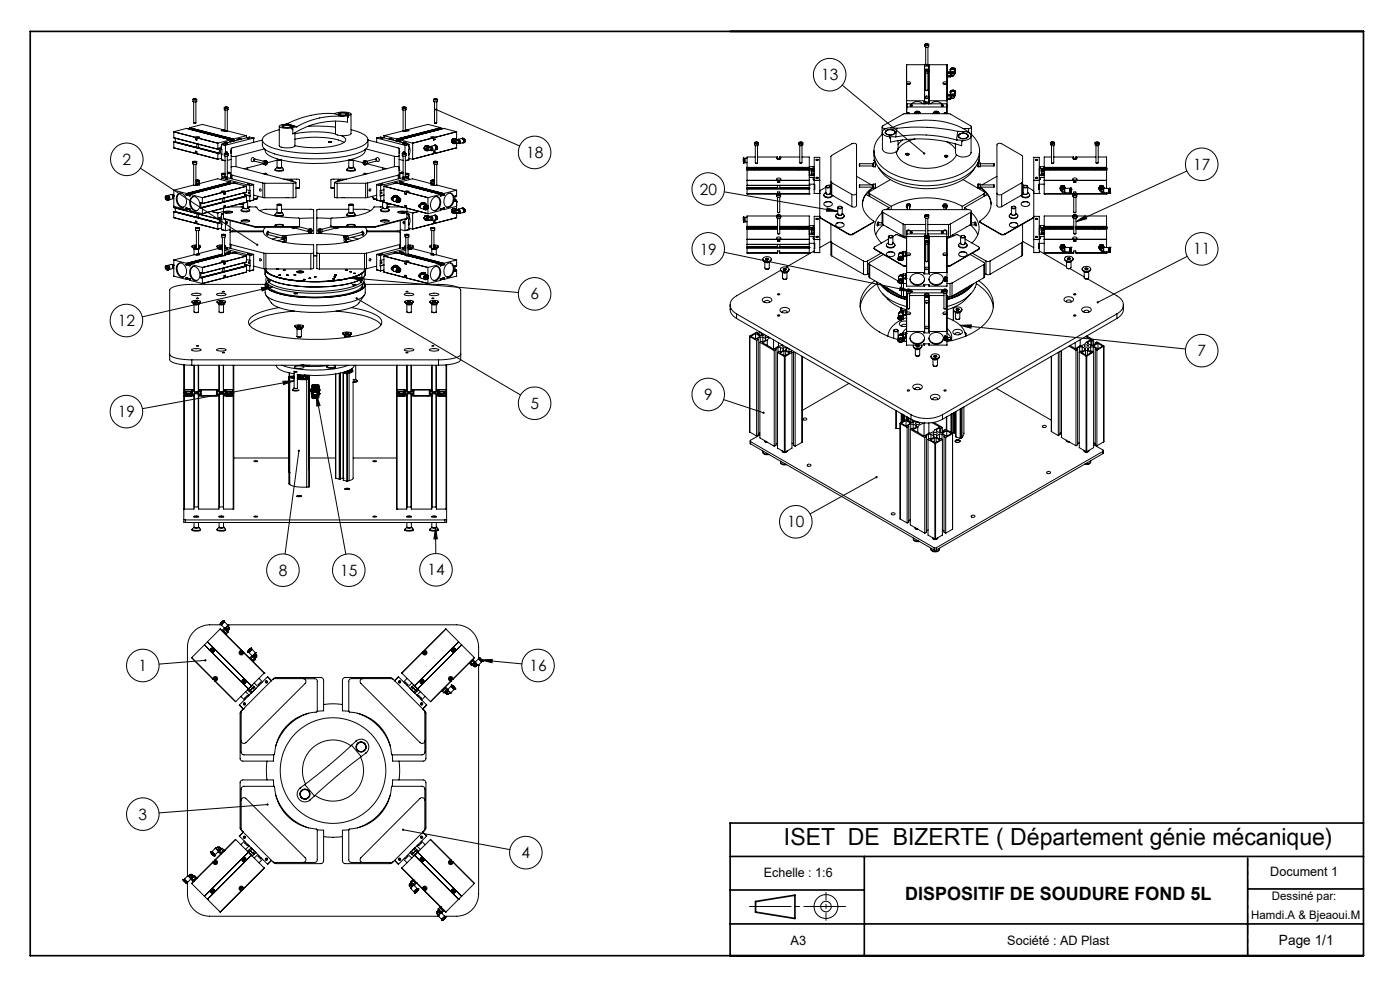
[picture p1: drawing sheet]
<svg xmlns="http://www.w3.org/2000/svg" width="420mm" height="297mm" viewBox="0 0 420 297" stroke-linecap="round" stroke-linejoin="round" font-family="sans-serif">
<defs><g id="words">
<text font-size="7.1" x="235.2" y="253.2">ISET DE BIZERTE ( Département génie mécanique)</text>
<text font-size="5.5" x="271.6" y="269.7">DISPOSITIF DE SOUDURE FOND 5L</text>
<g font-size="4.7">
<text x="246.4" y="24.1">13</text>
<text x="157.8" y="47.4">18</text>
<text x="36.8" y="49.4">2</text>
<text x="358" y="50.9">17</text>
<text x="209.9" y="58.3">20</text>
<text x="209.9" y="76.3">19</text>
<text x="358" y="76.3">11</text>
<text x="159.1" y="89.8">6</text>
<text x="35.4" y="97.8">12</text>
<text x="359.2" y="106.8">7</text>
<text x="211.2" y="119.9">9</text>
<text x="35.4" y="125.1">19</text>
<text x="159.1" y="122.5">5</text>
<text x="236.2" y="158.1">10</text>
<text x="83.6" y="172.6">8</text>
<text x="102.1" y="172.6">15</text>
<text x="128.2" y="172.5">14</text>
<text x="41.6" y="201.1">1</text>
<text x="158.8" y="201.1">16</text>
<text x="41.6" y="245.7">3</text>
<text x="156.5" y="257.2">4</text>
</g>
<text font-size="4.2" x="383.7" y="283.1">Page 1/1</text>
<g font-size="3.9">
<text x="229.2" y="262.8">Echelle : 1:6</text>
<text x="381.1" y="262.6">Document 1</text>
<text x="237.2" y="283.1">A3</text>
<text x="302.2" y="283.1">Société : AD Plast</text>
</g>
<g font-size="3.5">
<text x="381.6" y="269.8">Dessiné par:</text>
<text x="375.4" y="275.4">Hamdi.A &amp; Bjeaoui.M</text>
</g>
</g></defs>
<g fill="none" stroke="#000" stroke-width=".3">
<path d="M272 19.4v14.7M272 19.4h5.4M272 19.4v5.3M277.4 19.4v11h-.2M277.4 19.4v10.8M277.4 19.8h1.3M277.5 13.3a.66 .66 0 0 0 1.1 0v.6a.69 .69 0 0 1-1.1 0zM277.5 13.2a.51 .51 0 0 1 .6-.3 .51 .51 0 0 1 .4 .6 .55 .55 0 0 1-.6 .1 .55 .55 0 0 1-.4-.4zM277.7 14.1v5.2l.2 .1M277.8 19.4h.2M278 13.4h.1M278 13.2l-.3 .1 .1 .1h.5l-.1-.2"/>
<path d="M278 13.2h.2M278 13.2v.2M278.1 13.4h.1M278.2 13.2v.2M278.3 19.4h-.3M278.4 14.1v5.2l-.5 .1M278.7 19.4v11h.1M278.7 19.4h5.4M278.7 19.4v10.8M284.1 19.4v14.7M284.1 19.4h.1M52.1 39.5v1.8"/>
<path d="M52.1 39.5l6.5 1.7M56 38.5l13.2 3.4M56 38.5l-3.9 1M56 38.5h.1M56.9 38.6h.1M56.9 38.6l13.2 3.4M56.9 38.3v.3M56.9 38.3l13.2 3.4M56.9 38.3h.1M56.9 38.3l3.8-1 6.5 1.6M57 38.7h-.1M57 38.7l13.2 3.4"/>
<path d="M57 38.6v.1M57.9 29.8l.4 .1 .7-.1v.6h-1.1zM57.9 29.7l1.1 .1-.9 .1zM58.1 30.5v6.3l.2 .1 .5-.1v-6.3M58.1 36.8l.6 .1M58.2 29.7h.5zM58.5 29.7v.1M58.7 36.8v.1M67.2 38.9l-.8 .2 1.1 .1M67.2 38.9v.4M67.3 32.2h1.1v.6l-1.1 .1zM67.3 32.2h1.1l-.7 .1z"/>
<path d="M67.5 39.2l.2 .1M67.5 32.9v6.3M67.8 32.1l.3 .1-.2 .1M67.8 32.1l-.2 .1 .3 .1M67.8 32.1v.2M68.2 39.2l-.5 .1M68.2 32.9v6.3M68.2 39.2l5.7 1.5M83.8 37.8v5.9a4.9 4.9 0 0 0 4.7 0v-3.9M83.8 38.9l-.7 .1a6.6 6.6 0 0 0-4.3 2.5 1.81 1.81 0 0 0 1.5 2.2 38.4 38.4 0 0 0 16.9 2.2 26.1 26.1 0 0 0 12.4-2.8 1.61 1.61 0 0 0 .7-1.7 1.61 1.61 0 0 0-1.3-1.2l-3.7-1.3M84.6 37.8l1.2-.3 1.8 .3a2.67 2.67 0 0 1-3 0zM84.7 37.9h.1"/>
<path d="M84.7 37.8v.1M84.8 37.8a2.91 2.91 0 0 1 2.7 .1 2.74 2.74 0 0 1-2.7-.1zM86.1 37.1l-2.2 .6a.91 .91 0 0 0 1.2 .7l2.5-.1M86.1 37.1h.1M86.1 37.1l2.9 .9M87.1 38.1h.1M87.4 37.7l.2 .2M87.6 37.9h.1M89 38l-1.4 .3M89 38h.1M92.5 37.8l8.1 .3M100.2 34a27.5 27.5 0 0 0-14.1 3.1"/>
<path d="M100.2 34a7.2 7.2 0 0 1 5.1 .1l-.1 .3-.7 .2M100.2 34l2.8 .9M101.5 34.1l1.8-.3a.8 .8 0 0 1 1.1 .5l-1.6 .3a1.06 1.06 0 0 1-1.3-.5zM101.5 34.3h.1M101.6 34.1l-.1 .2M103 34.9a23.7 23.7 0 0 0-14 3.1M104 34.4h.1M104.2 34l-1.8-.1a.5 .5 0 0 0-.5-.1 .5 .5 0 0 0-.3 .5l1 .2 1.4-.1M104.2 34l.2 .2-.4 .2M104.3 34l.2 .3M104.5 34.3h.1M104.5 34.6v.5h-.3v1.5a23.6 23.6 0 0 0-16.4 3.5v-1.4h-.2v-.4"/>
<path d="M104.5 34.6l-1.5 .3M105.3 34.2v5.9a4.8 4.8 0 0 1-4.7 0v-3.8M120.7 32.2h1.1v.6l-1.1 .1zM120.7 32.2h.1M120.8 32.1l1 .1-.6 .1zM120.9 39.2h.7M120.9 32.9v6.3M120.9 39.2l-5.7 1.5M121.1 32.1l.3 .1M121.1 32.1h.3M121.1 32.1v.1M121.4 32.1v.1"/>
<path d="M121.6 32.9v6.3M122 38.9l.7 .2-1.1 .1M122 38.9l-.1 .4M130.1 29.8l.5 .1 .7-.1v.6l-1.2 .1zM130.1 29.7l.6-.1 .5 .2zM130.4 30.5v6.3M130.4 36.8l.6 .1M130.6 29.7h-.2l.6 .1-.2-.1M130.6 29.7h.2M130.6 29.7v.1M130.8 32.8l25.1 10.9M130.8 29.7v.1"/>
<path d="M131 36.8v.1M131 30.5v6.3h-.6M132.1 38.7h.1M132.1 38.7l-13.2 3.4M132.1 38.6v.1M132.2 38.3h.1M132.2 38.3l-13.2 3.4M132.2 38.3l-3.8-1-6.4 1.6M132.3 38.6h-.1M132.3 38.6l-13.3 3.4M132.3 38.3v.3M132.3 38.3l-13.3 3.4"/>
<path d="M133.1 38.5h.1M133.1 38.5l-13.2 3.4M133.1 38.5l3.8 1M136.9 39.5l-6.4 1.7M136.9 39.5h.1M137 39.5l-6.5 1.7M137 39.5v2.3M252.7 25.5l24.6 20.5M264.6 38v2.3M264.7 39.6v5a2.72 2.72 0 0 0 4.7 0v-2.4M265.5 38.5a.5 .5 0 0 1-.7-.1 .5 .5 0 0 1 .1-.7l6.4-3.6h13.5l6.4 3.6a.5 .5 0 0 1 .1 .7 .5 .5 0 0 1-.7 .1M265.5 38.5h.3"/>
<path d="M265.5 38.5v.2M265.6 39.7v.1M265.9 39.1a1.75 1.75 0 0 1 2.7 .7 1.8 1.8 0 0 1-3-.2zM267 38.8h-.1a1.1 1.1 0 0 0-1.3 1.1M267 38.8h.1M267 38.8a.87 .87 0 0 0-1 .3 .87 .87 0 0 0-.1 1 1.76 1.76 0 0 0 2.5-.4l-.1-.5-.9-.3M267 38.8l.4 .1M267.4 38.8l.7 .3M267.5 38.3a24.7 24.7 0 0 1 22.6 .9 6.7 6.7 0 0 1 3.4 7.9 12.6 12.6 0 0 1-9.5 6.5 23.5 23.5 0 0 1-18.9-3.2 6.2 6.2 0 0 1-.4-10.2M268.1 39.1l.4 .5v.3M268.5 39.7v.1M269.1 38.4a56.8 56.8 0 0 1 18.2 1"/>
<path d="M269.1 38.4l-1.6-.1a2.11 2.11 0 0 0-2.7 1.6 2.16 2.16 0 0 0 2.1 1.1M269.1 38.4l-.4 2.6M272 31.7h.1M272 30.2h5.4M272 25.1h.1M272 32.7v.1M272 24.7a.63 .63 0 0 1 .7-.2 .63 .63 0 0 1 .4 .5l-.6 .3-.5-.2M272 25.1v5.1M272 32.7h.1M272 24.7h.1M272.1 32.1h11.9M272.1 31.1l-.1 3"/>
<path d="M272.1 31.1h11.9M272.1 32.1h-.1M272.1 31.1h-.1M272.1 25.2h.8M272.2 34.1a.34 .34 0 0 1 .3-.3 .34 .34 0 0 1 .4 .3M272.3 34.1l.2-.3 .3 .3M272.5 25.3h.1M273 31.5l.4-.1 .3 .3-.5 .1zM273.2 31.7l.1-.2 .3 .2M273.5 31.1a2.47 2.47 0 0 1 3.4 0M274.3 34.1a.93 .93 0 0 1 .9-.8 .93 .93 0 0 1 .9 .8M274.4 33.7l.4 .4"/>
<path d="M274.6 33.4a.58 .58 0 0 0 .6 .4 .58 .58 0 0 0 .5-.4M274.7 33.4l.4 .2 .6-.2-.3 .2-.6-.2M274.9 33.3h.6M276 33.7l-.4 .4M277.1 31.1l.4-.5v.5M277.2 30.5v.1M277.2 30.4h.1M277.2 30.4v.2M277.2 30.6h1.6M277.4 30.2h.1M277.5 21.6a.65 .65 0 0 0 1.1 0M277.5 21.3v.3"/>
<path d="M277.5 28.9a.55 .55 0 0 1 .7-.2 .55 .55 0 0 1 .3 .6 .54 .54 0 0 1-.7 .3 .54 .54 0 0 1-.3-.7zM277.5 31h1M277.5 31v.1M277.6 20.8a.53 .53 0 0 1 .6-.1 .53 .53 0 0 1 .3 .5 .5 .5 0 0 1-.6 .2 .5 .5 0 0 1-.3-.6zM277.6 29.4h.8M277.7 21.8v5.2l.2 .1 .5-.2v-5.1M277.8 27.1h.5M277.9 20.8v.4h.3l-.3-.1M277.9 20.8l.3 .1M277.9 20.8l-.1 .3M278 29.5h.1M278.2 20.9v.2"/>
<path d="M278.2 20.9l.1 .2h-.5M278.5 31.1v-.5l.4 .5M278.5 31l.1 .1M278.6 21a.72 .72 0 0 1-1.1 .2M278.6 21.3v.3M278.7 30.2h.1M278.7 30.2h5.4M278.9 30.5h.1M278.8 30.4v.2M278.9 30.5l-.1 .1M279.2 31.1a2.47 2.47 0 0 1 3.3 0M279.9 34.1a.93 .93 0 0 1 .9-.8 .93 .93 0 0 1 1 .8"/>
<path d="M280 33.7l.5 .4M280.3 33.4a.58 .58 0 0 0 .6 .4 .58 .58 0 0 0 .5-.4M280.4 33.4l.3 .2 .6-.2-.3 .2zM280.5 33.3h.7M281.7 33.7l-.4 .4M282.5 31.5l.5 .1-.4 .2zM282.5 31.7l.1-.2h.3v.2M283.1 25.2h.9M283.2 34.1a.32 .32 0 0 1 .3-.3 .32 .32 0 0 1 .3 .3M283.3 34.1l.2-.3 .3 .3M283.5 25.3h.1M284 31.1v1"/>
<path d="M284 31.1v3M284 32.1h.1M284.1 25.1h.1M284.1 24.7a.67 .67 0 0 0-.7-.2 .67 .67 0 0 0-.5 .5l.7 .3 .5-.2M284.1 29.7h.2M284.1 21.7h.2M284.1 23h.2M284.1 28.4h.2M284.2 22.7v.3M284.2 21.7v1M284.2 29.4v.3M284.2 28.4v1"/>
<path d="M284.2 21.7h.1M284.2 28.4h.1M284.2 29.7h.1M284.2 21.7v.9M284.2 22.9v.1M284.3 22.4v.4M284.3 21.8v.2M284.3 21.8v.6M284.3 22.4v.5M284.3 22.9v.2M284.3 21.7v.1M284.3 22.9v.1"/>
<path d="M284.3 29.1v.4M284.3 28.5v.2M284.3 28.5v.6M284.3 29.1v.6M284.3 29.7v.1M284.3 28.4v.1M284.3 23v.1M284.3 29.7h.1M284.3 22v.4M284.3 22.8v.1M284.3 21.6v.2M284.3 28.7v.4"/>
<path d="M284.3 29.5v.2M284.3 28.3v.2M284.3 29.8h.7M284.3 21.6v.1M284.3 28.3v.1M284.3 22h.7M284.3 22.8h.7M284.3 21.6h.7M284.3 23.1h.7M284.3 28.7h.7M284.3 29.5h.7M284.3 28.3h.7"/>
<path d="M285 22l.1 .4M285 22.8l.1 .1M285 21.6l.1 .2M285 28.7l.1 .4M285 29.5l.1 .2M285 28.3l.1 .2M285.1 22.4l-.1 .4M285.1 21.8l-.1 .2M285.1 21.8v.6M285.1 22.4v.5M285.1 22.9l-.1 .2M285.1 22.9v.1"/>
<path d="M285.1 29.1l-.1 .4M285.1 28.5l-.1 .2M285.1 28.5v.6M285.1 29.1v.6M285.1 29.7l-.1 .1M285.1 23v.1M285.1 29.7h.1M285.1 28.5h.3M285.1 29.7v.1M285.2 28.5v-.6a.68 .68 0 0 1 .7-.6 .68 .68 0 0 1 .6 .6v.8M285.2 21.8a.68 .68 0 0 1 .7-.4 .68 .68 0 0 1 .6 .5M285.2 28.5a.68 .68 0 0 1 .7-.4 .68 .68 0 0 1 .6 .6"/>
<path d="M285.3 21a.66 .66 0 0 1 .6-.4 .66 .66 0 0 1 .6 .4M285.3 27.7a.68 .68 0 0 1 .6-.4 .68 .68 0 0 1 .6 .4M285.4 20.8l.5-.2 .4 .2M285.4 27.5l.3-.2 .6 .2M285.4 21.8v1zM285.4 28.5v1.1v-1M285.4 28.5v.1M285.4 28.6l.5 .1M285.5 21.8a.5 .5 0 0 1 .6-.1 .5 .5 0 0 1 .2 .6M285.5 28.6a.49 .49 0 0 1 .6-.1 .49 .49 0 0 1 .2 .6M285.6 27.3h.6M285.6 20.6h.5"/>
<path d="M285.7 20.4a.54 .54 0 0 0-.6 .3 .54 .54 0 0 0 .1 .6M285.7 20.4h.3M285.7 20.4l-.5 .1-.2 .5M285.7 27.1a.54 .54 0 0 0-.6 .3 .54 .54 0 0 0 .1 .6M285.7 27h.3M285.7 27l-.4 .1-.3 .6M285.7 20.4h.1M285.7 27v.1M285.7 27.1h.3M285.9 21.9l-.8-.1 .1-.6a.68 .68 0 0 1 .7-.6 .68 .68 0 0 1 .6 .6v.7M285.9 21.9v.9M285.9 21.9l.4 .4"/>
<path d="M285.9 28.7v.8M285.9 28.7l.4 .4M285.9 22.8h-.8M285.9 29.5l-.8 .1M286 20.4a.54 .54 0 0 1 .6 .3 .54 .54 0 0 1-.1 .6M286 20.4l.6 .2 .1 .4M286 27.1a.54 .54 0 0 1 .6 .3 .54 .54 0 0 1-.1 .6M286 27l.6 .3 .1 .4M286 20.4h.1M286 27v.1M286.3 22.3l-.4 .5M286.3 29.1l-.4 .4"/>
<path d="M286.5 21.9l-.2 .4M286.5 28.7l-.2 .4M287.3 39.4h1.4a1.99 1.99 0 0 1 2.6 1.6 2.46 2.46 0 0 1-2.5 1.1M287.3 39.4l-.4 2.5M288.9 39.9h-.1a1.1 1.1 0 0 0-1.3 1.1M288.9 39.9h.1M288.9 38.5h1.7M288.9 39.9a1.01 1.01 0 0 0-1.2 1.1 1.66 1.66 0 0 0 2.7-.3l-.4-.5-.7-.2M288.9 39.9l.4 .1M289.3 40a1.03 1.03 0 0 1 1.1 1M290.6 38.5v1.1M291.4 38v2.3"/>
<path d="M42.1 50.4l35.1 23M49.7 59.6l.3 .4 .6-.1M49.7 58.8v.8M50 58.7l-.3 .1M50 58.7l.2 .1M50 59.1l-.1 .3 .3 .3M50.1 58.7h-.3M50.1 58.7h-.1M50.1 58.7h.2M50.2 58.7a.66 .66 0 0 1 .6 1M50.2 58.7h.1M50.2 58.7l.6 .5"/>
<path d="M50.2 58.7a.65 .65 0 0 1 .6 .8M50.2 58.8l.4 .3M50.3 58.7l.1 .1M50.3 58.6l1-.3a.75 .75 0 0 1 .6 .5 .75 .75 0 0 1-.2 .8l-1 .3a.67 .67 0 0 0 .2-.8 .67 .67 0 0 0-.7-.4M50.3 58.7a.69 .69 0 0 1 .5 .6 .69 .69 0 0 1-.4 .7M50.3 58.7l-.1 .1M50.6 59.1v.8M51.8 58.6l.1 .3M51.8 58.4h.3M51.8 58.4h-.2M51.9 58.9h.1M51.9 58.9l.1 .2"/>
<path d="M51.9 59.2l.1 .1M51.9 58.4v.4M52 59.1l.1 .4M52 59.2v.1M52 59.3h-.1M52 59.1l.1 .1M52 58.7h.1M52 58.7l-.1 .1M52.1 58.6l-.1 .5M52.1 58.5l-.2 .4M52.1 41.3h.1M52.1 42.5h.1"/>
<path d="M52.1 44.3h.1M52.1 41.3l13.2 3.4M52.1 42.5v1.8M52.1 57v5.2M52.1 57l3.9 1M52.1 42.5l13.2 3.5M52.1 44.3l6.5 1.7M52.4 42.5h.1M52.4 42.5l6.5 1.7M52.4 42.5h-.3M52.6 41.4v1.1M53.5 58.1a1.8 1.8 0 0 1 2.4 1.8 1.45 1.45 0 0 1-.2 1.7 1.45 1.45 0 0 1-1.8 .3 2.72 2.72 0 0 1-.4-3.8z"/>
<path d="M54 57.9a2.4 2.4 0 0 0-.8 2.4 2.4 2.4 0 0 0 1.9 1.8M55.8 58.3h.1M55.8 58.4v.1M55.8 58.3v.1M55.8 58.3h.2M55.8 58.5l1.2 .2M56 58v.3M56 58.3h.1M56.9 58.3l.1 .4M56.9 58.3l3.8 .9M57 58.7h.1M57.3 59.3a1.57 1.57 0 0 1 1.6-.1 1.57 1.57 0 0 1 .9 1.4 1.6 1.6 0 0 1 0 1.8 1.6 1.6 0 0 1-1.6 .6 2.7 2.7 0 0 1-.9-3.7z"/>
<path d="M57.9 48.5l.3 .1 .8-.1v.6h-1.1zM57.9 48.4l1.1 .1-.5 .1zM58 58.9a2.41 2.41 0 0 0-.8 2.5 2.41 2.41 0 0 0 1.9 1.7M58.1 55.5h.7M58.1 55.5h.6M58.1 49.2v6.3M58.1 55.5l-6 1.5M58.3 48.4h-.2l.5 .1M58.3 48.4h.3M58.3 48.4v.1M58.6 41.2l.5-.2 .8 .1-.8 .2M58.6 48.4l.1 .1h-.1"/>
<path d="M58.6 48.4v.1M58.6 41.2h.1M58.6 46v-.7l.5 .1v.7M58.6 41.2v.7l.5 .1v-.7M58.8 54l1 .1M58.8 49.2v6.3M58.9 44.2l6.6 1.7M58.9 44.2h.1M58.9 54.8v.7M58.9 48.4l.1 .1M59.1 41.7l-.5 .1M59.1 41.7l-.2 .1 .2 .1"/>
<path d="M59.1 45.8l-.5 .1M59.1 43.1v1.1M59.1 41.3l6.2 1.6M59.1 46.1l6.2 1.6M59.1 55.2l.8 .2-1.1 .1M59.1 55.2v.3M59.3 54h-.3l.3 .1M59.3 54h.2l-.2 .1M59.3 54v.1M59.6 43.2v1.1M59.6 54.8v.3M59.8 54.1h-1"/>
<path d="M59.8 54l-.1 .8h-.9M59.8 54.1l-1 .1M60.7 59.2v1.8M65.3 44.7h.1M65.3 42.9v1.8M65.3 46v1.7M65.5 45.9l-.2 .1M65.5 45.9h.1M65.5 46h.1M65.5 44.6v.1M65.5 44.5v.1M65.5 45.9v.1"/>
<path d="M65.5 44.7h-.2M65.5 45.9l.3 .1M65.5 46h.3M65.6 44.4h.1M65.6 46.1h.1M65.7 44.4h.1M65.8 44.4h.1M65.8 46l-.2 .1M65.8 44.4h-.2M65.8 46h.1M65.8 44.4v1.6M66.4 43.7a2.84 2.84 0 0 0 .1 2.7"/>
<path d="M66.4 43.3v3.1M66.4 46.4v1.5M66.4 46.4h.2M66.4 43.3l1.2 .3M66.4 47.9l1.1 .3zM66.4 47.4l-1.1 .3M66.5 52.1v.6l1 .1M66.5 53.4l-.1 .5M66.5 43.2l1.2 .3M66.5 43.2l-.1 .1M66.5 53.4l8.4 2.2M66.5 52l.1 .2h.9"/>
<path d="M66.7 52.8v.5M66.7 59.5v1.1M67 52h-.2l.2 .1M67 52h.3l-.3 .1M67 52v.1M67.2 57.5l-6.5 1.7M67.2 57.5v.1M67.2 57.9l.5 .1M67.2 58l.2 .1-.2 .1M67.2 57.6l-6.5 1.7M67.2 59.3v1.2M67.3 46l.6 .2 .5-.2v.7h-1.1z"/>
<path d="M67.3 46h1.1l-.8 .1zM67.4 52.8v.4M67.5 52h-1l1 .1M67.5 53l.7 .1M67.5 46.8v6.2M67.5 53.1h.1M67.6 53.1h.5M67.6 53.1l-1.1 .3M67.6 43.1h.7zM67.6 53.5h.7zM67.6 43.6v2.3M67.7 57.5v.6l-.5 .1v-.6"/>
<path d="M67.7 43.5l-.1 .1M67.7 43.2h.5M67.7 53.5h.5M67.7 57.4l-.5-.2-.8 .2 .8 .1M67.7 46h-.1l.1 .1M67.7 46v.1M67.7 57.4v.1M67.7 45.9a.27 .27 0 0 1 .3-.4 .27 .27 0 0 1 .2 .4M67.7 45.9h.1M67.8 45.6l.2-.1 .1 .4M67.9 53.2l8.2 2.1M68 45.9l-.3 .1"/>
<path d="M68 45.9l.2 .1-.5 .1M68 45.9v.2M68.1 42.6l.2 .2M68.1 53.1h.1M68.2 53v.1M68.2 51.6l.8 .1-.8 .2M68.2 46.8v6.2M68.2 53.1h-.1M68.4 42.7a1.42 1.42 0 0 0-1.6 .4M69 51.7l.1 .2-.9 .1M69 54.9l.1 .1M69 42.4h.1"/>
<path d="M69.1 55l-13.3 3.5M69.1 55v.1M69.1 54.6h.1M69.1 42.2v.2M69.1 51.9v1.6M69.1 54.6l-3.8-1-6.2 1.6M69.1 41.9l-3.8 1M69.2 54.9h.1M69.2 41.9h.1M69.2 42.2h-.1M69.2 54.9l-13.2 3.4M69.2 41.9v.3"/>
<path d="M69.2 54.6v.3M69.2 54.6l-13.2 3.4M69.3 42.4h-.2M69.3 42.3l-.1 .2M69.3 42.3l.3 .1M69.4 46.7l.5 .2 .9-.1M69.4 52.3l.2 .2M69.4 44.9v1.1M69.4 45.3l-.2 .2M69.4 47.8l-1.2 .3M69.4 45.8l-.1 .1M69.6 52.5l9.2 2.4"/>
<path d="M69.6 52.5v1.1M70.1 41.7v.3M70.1 54.8h.1M70.1 41.7h.1M70.1 54.8l-13.2 3.4M70.1 54.8l3.8 1M70.2 54.8l.8 .2M70.2 42h.1M70.2 42v.1M70.2 42.1l-.2 .1M70.2 42h-.1M70.3 42.3h-1"/>
<path d="M70.8 49.9l18 4.8-.9 .2M70.8 49.9l-1.4 .2M70.8 46.8v3.1M71 55h-.1M71 55v.1M72 41.6l.3 .1M72.4 41.7a1.23 1.23 0 0 0-1.6 .4M73.4 58.3l1.6 .4M73.4 58.4l1.5 .4M73.4 57.7v1.1M73.5 57.7l-.1 .2M73.7 58.8h.1"/>
<path d="M73.7 58.8l.2 .1M73.7 58.8l-6.3 1.6M73.9 40.7v.6M73.9 55.8l-6.2 1.6M73.9 55.8h.1M73.9 40.7l-3.8 1M73.9 57.6l-13.2 3.4M73.9 56.9l1 .2M73.9 55.8v1.8M73.9 58.9v1.7M73.9 55.8l-6.2 1.7M73.9 58.9l-13.2 3.4"/>
<path d="M74.2 55.2h.7zM74.3 41.4l.6 .1zM74.3 41.5h.6M74.3 55.2h.5M74.3 50.3v.6M74.9 55.6h.1M74.9 55.6v1.5M74.9 58.8v1.5M74.9 57.1l.1 1.6M75 58.7l-.1 .1M75.6 47.3a.53 .53 0 0 1 .6 .6 .53 .53 0 0 1-.8 .4v-.6zM76.1 41.4h.1"/>
<path d="M76.1 59.6h.6M76.1 59.8h.6M76.1 58.5l2.7 .7M76.1 41.4v1.2M76.1 55.3v4.7l-1.2 .3M76.1 41.4l-8.4 2.1M76.1 41.4l-1.2-.3-8.4 2.1M76.1 55.3l-1.2 .3M76.1 59.9l-1.2 .4M76.2 47.8v.2M76.7 59.6v.2M77 59.5l-.3 .1"/>
<path d="M77 59.7l-.3 .1M77 59.5v.2M77.4 58.8l-.4 .7M77.6 58.9l-.6 .8M78.7 41.9v1.6a3.3 3.3 0 0 0 2.6 2.2 48.6 48.6 0 0 0 26.2 .2 3.6 3.6 0 0 0 2.9-2.4v-1.6M78.7 42l-9.3 2.4v9.1M78.8 54.9h.6M78.8 59.2l.6 .1M78.8 54.9v4.3M79 49.1l-5.8 1.5M79.1 52.1l.5 .1M79.1 48.3l-2.6-.6-.3 .2 .1 .4 2.6 .7"/>
<path d="M79.2 52l.6-.1 .4 .5M79.3 44.6l-8.5 2.2M79.4 59.3h8.5M79.4 54.9v4.4M79.4 54.9h8.5M79.6 44.8a2.67 2.67 0 0 0 2.4 2.4 45 45 0 0 0 25.3 0 2.67 2.67 0 0 0 2.3-2.4M79.6 48.4a.43 .43 0 0 1 .5 .2 .43 .43 0 0 1-.1 .6 .43 .43 0 0 1-.6-.1zM79.6 49h.1M79.7 48.8l-.1 .2M79.7 48.9l-.1 .1M79.7 48.9l.2 .1M79.7 48.8v.1"/>
<path d="M79.8 48.6l-.1 .2M79.8 48.6l.2 .1M79.9 49.3v-.1a.46 .46 0 0 0 .3-.5 .46 .46 0 0 0-.6-.3 .46 .46 0 0 0-.2 .6l.2 .4M79.9 48.3l-.4-.1a.64 .64 0 0 0-.5 .4 .64 .64 0 0 0 .2 .7l.4 .1M79.9 48.3a.62 .62 0 0 0-.5 .5 .62 .62 0 0 0 .2 .6M80 48.7h-.4v.3h.3M80 48.7l-.1 .3M80.1 49.1l-.5 .3M82.5 50.8a1.43 1.43 0 0 0 2 .5l.5-.2 .1-.3M83.1 50.2h.1M83.1 50.2v.1M83.1 48v2.2"/>
<path d="M83.2 48h1.2M83.5 47.9h.6M83.8 47.8l-3.6 1-.3-.5M84.5 50.2h.1M84.5 50.2l.5 .5a2.01 2.01 0 0 1-2.2 .3l-.3-.2 .6-.6M84.5 50.2a.91 .91 0 0 1-1.4 .1M84.5 50.2l-.5 .1-.8-.1M84.5 48v2.2M85.1 53.7l4.7 .1 .1 2.6h-.4M86.8 54.1l.6 .2M87 54l.5-.1 .4 .5M87.8 54.2l.1 .2"/>
<path d="M87.9 54.9v4.4M88.5 40.1a31.2 31.2 0 0 1 12.1 0M88.5 41.7a28.1 28.1 0 0 1 14.3 .7l.4 .3M88.8 54.7v4.4l-.9 .2M88.8 56.4h.7M89.5 56.3h-.7M89.5 56.3v.1M89.9 56.2l-.4 .1M98.6 42.5h.9l-.7 .1zM98.6 42.5h.8zM98.6 42.5v.1M99.3 56.2l.3 .1"/>
<path d="M99.4 42.5l.1 .1M99.6 56.3h.7M99.6 56.3v.1M99.6 56.4h.7M100.3 54.7v4.4l.8 .2M101.1 59.3h8.6M101.1 54.9h8.6M101.1 54.9v4.4M102.2 54l-.6-.1-.4 .5v-.2M102.3 54.1h.1M102.3 54.1l-.6 .2M102.3 40.6a1.21 1.21 0 0 1 1.1 1.9 18.2 18.2 0 0 1-10.2 1.7l-4.7-.5"/>
<path d="M104 53.7l-4.7 .1v2.6h.3M104 50.8a1.22 1.22 0 0 0 1.7 .5l.8-.2 .1-.3M104.6 50.2h.1M104.6 50.2l-.5 .5a1.2 1.2 0 0 0 1.6 .4l.9-.3-.6-.6M104.6 50.2l.7 .2 .7-.2M104.6 50.2l.5 .1 .9-.1M104.6 48v2.2M104.7 48h1.2M105 47.9h.6M105.3 47.8l3.6 1M106 50.2h.1M106 48v2.2"/>
<path d="M109.1 48.4a.48 .48 0 0 1 .6 .4 .48 .48 0 0 1-.6 .5l-.2-.5zM109.1 48.7h.4v.3M109.1 48.7v.3M109.1 49h.4M109.2 48.3a.63 .63 0 0 0-.2 .7 .63 .63 0 0 0 .5 .4M109.2 48.3l.4-.1a.61 .61 0 0 1 .6 .4 .61 .61 0 0 1-.3 .7l-.4 .1M109.2 48.3a.63 .63 0 0 1 .5 .4 .63 .63 0 0 1-.2 .7M109.4 48.6h.1M109.4 48.6l-.3 .1M109.4 48.6v.2M109.4 48.8l.1 .2M109.4 48.9l-.3 .1"/>
<path d="M109.4 48.9l.1 .1M109.4 48.8v.1M109.7 54.9v4.4M109.7 44.6l8.6 2.2M109.9 52l-.6-.1-.3 .5M110 48.3l2.6-.6 .3 .2-.1 .4-2.6 .7M110.1 52.1l-.6 .1M110.2 49.1l5.7 1.5M110.3 54.9h-.6M110.3 59.2l-.6 .1M110.3 54.9v4.3M110.4 42l9.3 2.4v9.1"/>
<path d="M111.5 58.9l.6 .8M111.7 58.8l.4 .7M112.1 59.5l.3 .1M112.1 59.7l.3 .1M112.1 59.5v.2M112.4 59.6h.6M112.4 59.8h.6M112.4 59.6v.2M112.9 47.8v.2M113 58.5l-2.7 .7M113 55.3l1.2 .3M113 59.9l1.2 .4"/>
<path d="M113 41.4v1.2M113 55.3v4.6M113 41.4h.1M113 55.3h.1M113 41.4l8.5 2.1M113 41.4l1.2-.3 8.5 2.1M113.1 47.3a.55 .55 0 0 1 .6 .4 .55 .55 0 0 1-.5 .7l-.3-.7zM114.1 58.7l.1 .1M114.2 55.2h.7zM114.2 41.4h.7zM114.2 55.6v1.5M114.2 58.8v1.5"/>
<path d="M114.2 57.1l-.1 1.6M114.3 55.2h.5M114.3 41.5h.5M114.8 50.3v.6M115.2 56.9l-1 .2M115.2 58.5l-1.1 .2M115.2 58.5l-1 .3M115.2 55.8v4.8M115.2 55.8l6.2 1.7M115.2 40.7v.6M115.2 40.7l3.8 1M116.7 41.7a1.26 1.26 0 0 1 1.6 .4"/>
<path d="M117.1 41.6l-.3 .1M117.7 59.1a.47 .47 0 0 0-.3 .4 .47 .47 0 0 0 .3 .5M117.7 59.1h.1M117.8 59.1l.3 .1M117.8 59.1l-.3 .6 .2 .3M117.9 59.1h.4M118 59.3l-.2 .5M118 59l-.1 .1M118 59l.5 .1M118.1 55v.1M118.1 55h.2M118.1 58.7l.3 .1"/>
<path d="M118.1 58.7l-.1 .3M118.2 59.1h-.5M118.3 49.9l-18 4.8 .8 .2M118.3 49.9l1.4 .2M118.3 46.8v3.1M118.4 58.8l.3 .3v-.3M118.4 58.8l-.4 .2M118.4 58.8h.3M118.5 59l-.5 .3-.2 .5M118.5 59l1 .3M118.8 42.3h1M118.9 42.1h.1"/>
<path d="M118.9 42v.1M118.9 58.6l.4 .2 .2 .5M118.9 42h.1M118.9 42.1l.2 .1M119 58.6l-.9 .1M119 58.6l.2 .1M119 54.8l-.9 .2M119 42h-.1M119 41.7h.1M119 42h.1M119 54.8h.1M119 54.8l14.2 3.7"/>
<path d="M119 41.7v.3M119 54.8l-3.8 1M119.1 59.8l.1 .7M119.2 58.7l.2 .6M119.2 58.7l-.5 .1M119.2 58.7l.3 .6M119.3 58.8l.2 .5M119.3 58.9h.1M119.3 58.9l.2 .4M119.4 59.4a.67 .67 0 0 0-.5 .6 .67 .67 0 0 0 .5 .7M119.4 59.4h.1M119.5 52.5l-9.2 2.4"/>
<path d="M119.5 52.5v1.1M119.5 59.4l-.4 .4M119.6 59.4h.1M119.6 59.4l-.6 .4M119.6 59.4l-.5 .1-.1 .6M119.6 59.3l-.4 .1-.2 .7M119.6 59.3a.68 .68 0 0 0-.7 .5 .68 .68 0 0 0 .2 .8l-1.1-.3-.2-.5M119.7 59.3l.2 .1M119.7 59.3l.1 .1M119.7 59.3l-.3 .1M119.7 46.7l-.5 .2-.9-.1M119.7 51h.1"/>
<path d="M119.7 52.3l-.2 .2M119.7 44.9l.2 .6-.2 .5M119.7 45.3l.2 .2M119.7 47.8l1.2 .3M119.7 45.8l.1 .1M119.8 59.4h-.3M119.8 59.4l.3 .1M119.8 42.4h.3M119.8 42.3l.1 .2M119.8 42.3l-.3 .1M119.9 54.9h.1M119.9 54.9l13.2 3.4"/>
<path d="M119.9 54.6v.3M119.9 54.6l13.2 3.4M119.9 42.2l.2 .2M119.9 42.2h.1M119.9 41.9h.1M119.9 54.6h.1M119.9 41.9v.3M119.9 41.9l3.9 1M119.9 54.6l3.9-1 6.2 1.6M120 51.8l.9 .2M120 51.9v1.6M120.1 42.4h.1"/>
<path d="M120.1 55l-.2 .1M120.1 55l13.2 3.4M120.1 54.9v.1M120.1 59.5v.8M120.1 51.7l-.1 .1M120.7 46l.6-.1 .5 .1zM120.7 46l.6 .2 .5-.2v.7h-1.1zM120.7 42.7a1.42 1.42 0 0 1 1.6 .4M120.8 43.1h.7zM120.8 53.5h.7zM120.9 53.5h.5M120.9 43.2h.5"/>
<path d="M120.9 53h.7M120.9 53.1h.6M120.9 51.6l-.7 .1a.46 .46 0 0 0 .7 .2M120.9 46.8v6.2M121.1 42.6l-.3 .2M121.2 45.9l-.2 .2 .5-.1M121.2 45.9l.3 .1M121.2 45.9v.2M121.2 53.2l-8.2 2.1M121.3 45.6h-.3v.3M121.4 45.9l-.4-.4-.1 .4M121.4 57.4l.5-.2 .8 .2-.7 .2"/>
<path d="M121.4 57.4v.7l.5 .1v-.6M121.5 43.5v.1M121.5 45.9l-.8 .1M121.5 43.6v2.4M121.5 53.1l1.1 .3M121.6 53.1h-.1M121.6 52h.1a.46 .46 0 0 1 .8 .1h-.9M121.6 46.8v6.2M121.7 52.8v.4M121.9 57.9l-.5 .1M121.9 58l-.2 .1 .2 .1M121.9 57.6l6.5 1.7"/>
<path d="M121.9 57.6h.1M121.9 52h.3M121.9 52v.1M121.9 52.1h.3M122 57.6l6.4 1.6M122.2 52v.1M122.4 52.8v.5M122.6 46.4h.1M122.6 52v.1M122.6 52.1l-.2 .1h-.8M122.6 53.4l.1 .5M122.6 53.4l-8.4 2.2"/>
<path d="M122.7 52.1v.6l-1.1 .1M122.7 43.7a2.71 2.71 0 0 1 0 2.7M122.7 43.2v3.2M122.7 46.4v1.5l-1.1 .3 1.1-.3M122.7 43.3l-1.2 .3M122.7 43.2l-1.2 .3M122.7 47.4l1.1 .3M123.8 42.9h.1M123.8 42.9v4.8M123.8 47.7h.1M127.3 44.5l.1 .3M127.3 44.4l.1 .5"/>
<path d="M127.3 44.5l.5 .1M127.4 44.8h.1M127.4 44.8l.2 .3 .5 .1M127.4 44h.1M127.4 44l-.1 .4M127.5 43.9l-.2 .5M127.5 43.8l-.2 .6M127.6 43.8l-.3 .7M127.6 43.8h1M127.6 43.8l.5 .1M127.8 44.6l.2 .3M127.8 43.7a.71 .71 0 0 0-.5 .5 .71 .71 0 0 0 .1 .7"/>
<path d="M128 44.3l-.2 .3M128 44.3v.6M128 44.9l.4 .3M128 44.9l.1 .3M128.1 43.9l-.1 .4M128.4 43.8l-.4 .5M128.4 43.8l.4 .3M128.4 43.8l-.3 .1M128.4 45.2h-.3M128.4 59.3v2.4M128.4 59.2v.1M128.6 45l-.2 .2"/>
<path d="M128.6 43.8h-.2M128.6 43.8l.2 .3M128.6 45h.1M128.7 44.1a.51 .51 0 0 0-.6 .3 .51 .51 0 0 0 .3 .6M128.8 45.1h.2M128.8 44.1a.48 .48 0 0 0-.5 .4 .48 .48 0 0 0 .3 .5M128.8 44.1h.1M128.9 44.2a.48 .48 0 0 1 .6 .2 .48 .48 0 0 1-.1 .6l-.4 .1M128.9 44.2a.48 .48 0 0 0-.6 .2 .48 .48 0 0 0 .2 .6l.3 .1M128.9 44.2l.4 .5-.3 .4M128.9 44.2l-.3 .5 .2 .4M128.9 44.2h.1"/>
<path d="M128.9 44.1a.54 .54 0 0 1 .9 .3 .54 .54 0 0 1-.6 .6M129.3 54.1v.6l1.1 .1M129.4 54l-.1 .2 .4 .1 .7-.1M129.5 54.8v.3M129.7 54h.3M129.7 54v.1M129.7 54.1h.3M130 59.4a1.29 1.29 0 0 1 1.5-.3 1.29 1.29 0 0 1 .7 1.4 2.14 2.14 0 0 1-2.2 2.6 2.42 2.42 0 0 1 0-3.7zM130 55.2l-.8 .2 1.2 .1M130 41.3h.1M130 55.2v.3M130 41.3l-6.2 1.6"/>
<path d="M130 54v.1M130 41.7l.5 .1M130 41.7l.2 .1-.2 .1M130 45.8l.5 .1M130 46.1l-6.2 1.6M130.1 48.5v.6l.4 .1 .7-.1 .1-.6M130.1 48.5l.5 .1 .7-.1M130.1 48.5h1.1M130.2 54.8v.7M130.2 43.6a.73 .73 0 0 1 .6 .5 .73 .73 0 0 1-.2 .8l-1.1 .3M130.2 43.6l-1 .3M130.3 43.6l.4 .2 .2 .5"/>
<path d="M130.4 54h-1l1 .1M130.4 55.5h.6M130.4 49.2v6.3M130.4 49.2h.4M130.5 43.6l.5 .7M130.5 43.5l-.3 .1M130.5 43.5l.2 .1M130.5 41.2v.7l-.5 .1v-.7M130.5 46v-.7l-.5 .1v.7M130.5 46h.1M130.5 41.2l-.5-.2-.8 .1 .8 .2M130.5 41.2h.1"/>
<path d="M130.6 43.5l.2 .1M130.6 43.5h-.2M130.6 43.5h-.1M130.7 43.7l.2 .3v.6M130.7 48.4l-.3 .1M130.7 48.4h.3l-.6 .1M130.7 48.4v.1M130.7 43.6a.63 .63 0 0 1 .5 .6 .63 .63 0 0 1-.5 .6l.2-.5M130.8 43.9l.2 .4M130.8 43.6l.4 .3M130.8 43.6h-.1M131 44.3h.1"/>
<path d="M131 44.3l-.2 .4M131 49.2v6.3h-.6M131 55.5l5.9 1.5M131.1 58.9a2.39 2.39 0 0 1 .8 2.4 2.39 2.39 0 0 1-1.9 1.8M131.2 43.9v.8M131.2 44.7l-.2 .1M132.1 58.7h.1M132.2 58.2h.1M132.2 58.2l-3.8 1M132.3 58.3l-.2 .4M133.1 58.3h.1M133.1 58h.1"/>
<path d="M133.1 58v.3M133.2 58.3h.1M133.2 58.5l-1.1 .2M133.2 58.3h-.1M133.3 58.4h.1M133.3 58.3v.1M133.9 58.3a1.36 1.36 0 0 1 1.8-.2 1.36 1.36 0 0 1 .5 1.7 2 2 0 0 1-2.3 2.3 2.54 2.54 0 0 1 0-3.8zM135.1 57.9a2.42 2.42 0 0 1 .8 2.4 2.42 2.42 0 0 1-1.9 1.8M135.5 42.3l.3 .6 .5 .2M135.5 42.3l.5 .2M135.6 42.6v.1M135.6 41.9l-.1 .4"/>
<path d="M135.6 41.9h.1M135.7 41.8l-.2 .5M135.8 41.7l-.3 .6M135.8 41.6l-.3 .7M135.8 41.6l.5 .2M136 42.5l.2 .3M136 41.6a.75 .75 0 0 0-.4 1.2l-.1-.5M136.1 41.6h-.3M136.1 41.6l.8 .1M136.2 42.8l.4 .2M136.2 42.8l.1 .3M136.2 42.1l-.2 .4"/>
<path d="M136.2 42.1v.7M136.3 41.8l-.1 .3M136.5 58.8l.3 .1M136.5 59.9l.5 .1M136.5 58.8v1.5M136.5 58.8h.2M136.6 41.7l-.4 .4M136.6 41.7l.5 .2M136.6 41.7l-.3 .1M136.6 43l-.3 .1M136.7 58.7h.1M136.7 58.8l.1 .1"/>
<path d="M136.7 58.7l-.2 .1M136.7 58.7v.1M136.8 42.9l-.2 .1M136.9 41.7h-.3M136.9 41.7l.2 .2M136.9 42.9h-.1M136.9 41.9a.49 .49 0 0 0-.6 .4 .49 .49 0 0 0 .4 .6M136.9 57l.1 1.8M136.9 44.3h.1M136.9 57l-3.8 1M136.9 58.8l-.1 .1M137 58.8h-.1"/>
<path d="M137 42.9v1.4M137 44.3l-6.5 1.7M137.1 43h.2M137.1 41.9v.1a.47 .47 0 0 0-.6 .3 .47 .47 0 0 0 .3 .6M137.2 42a.48 .48 0 0 0-.6 .3 .48 .48 0 0 0 .1 .6l.4 .1M137.2 42a.49 .49 0 0 1 .6 .3 .49 .49 0 0 1-.2 .6l-.3 .1M137.2 42l.3 .4-.2 .6M137.2 42a.54 .54 0 0 0-.1 1M137.2 42h.1M137.2 42a.59 .59 0 0 1 .9 .2 .59 .59 0 0 1-.3 .8l-.4-.1M137.5 41.7l1-.2a.72 .72 0 0 1 .6 .6 .72 .72 0 0 1-.3 .7l-1 .2M138.5 41.5h.5"/>
<path d="M138.6 41.5l.4 .2 .2 .6M138.6 41.4h.3M138.7 41.4h.2M138.8 41.6l.4 .7M138.9 41.4l.2 .1M138.9 41.7l.3 .2-.1 .6M139 41.5a.63 .63 0 0 1 .5 .7 .63 .63 0 0 1-.6 .6M139.1 41.9h.1M139.1 41.5l.4 .3M139.1 41.9l.1 .3M139.1 41.5h-.1M139.2 42.3l-.3 .5"/>
<path d="M139.2 42.3l-.2 .4M139.2 42.2v.1M139.5 41.8v.8M139.5 42.6l-.4 .2M217.3 57.5l34 5.9M223 47.7l.1 .5M223 47.4v.1M223 47.5v.2M223 47.4l.1 1.5M223 47.5h.2M223 47.4h.2M223.1 48.2v.6"/>
<path d="M223.1 48.8v.1M223.1 48.9h.1M223.2 47.6v.1M223.2 47.7v1.2l.1-.3M223.2 47.5v.1M223.2 47.6v1v-.8M223.2 47.5v.2M223.2 47.7h-.2M223.2 47.7l.1 .9M223.2 47.7h.1M223.3 47.5l.1 1.2M223.3 47.5h.1"/>
<path d="M223.3 48.5v.1M223.4 47.5v1.3M223.4 48.7l.7 .1M223.5 47.4l.1 1.4M223.5 47.4l-.1 .1M224.1 56.4h18.7M224.1 55.6h.1M224.1 56.6h18.7zM224.1 56.4h.1M224.1 58.1h.1M224.1 50.9h.1M224.1 50.2h.1"/>
<path d="M224.1 50.4h18.7M224.1 50.4h.1M224.1 50.4v.1M224.1 56.4h9.3M224.1 47.4h-.6M224.1 58.1h9.2v-.6h.6v.6h8.9M224.1 50.9h18.7M224.1 55.6h18.7M224.1 54l9.2 .1M224.1 50.2h18.7M226.3 50.9a.76 .76 0 0 1 1.2 0M226.3 42.8a.65 .65 0 0 0 1.2 0v.6a.69 .69 0 0 1-1.2 0z"/>
<path d="M226.4 42.6a.5 .5 0 0 1 .7-.2 .5 .5 0 0 1 .3 .6 .52 .52 0 0 1-.6 .1 .52 .52 0 0 1-.4-.5zM226.6 43.6v5.2l.2 .1 .5-.1v-5.2M226.6 47.1h-2.5v11M226.7 48.9h.1M226.7 48.9h.5M226.7 42.7l.1 .3M226.7 42.7v.2M226.8 42.9h.3M227 42.6v.3l-.2 .1M227 42.6l-.3 .1M227 42.6l.1 .3M227.1 42.9l-.3 .1"/>
<path d="M227.3 47.1h6v.5M233 58.3v.5a.66 .66 0 0 0 1.2 0v-.5M233.2 58.1a.53 .53 0 0 0 .3 .7 .53 .53 0 0 0 .7-.4l-.2-.3M233.2 54h.8M233.2 58.1h.1M233.2 58.1a.41 .41 0 0 0 .4 .5 .41 .41 0 0 0 .4-.5M233.2 56.4h.1M233.2 47.1h-.1a.44 .44 0 0 0 0 .6 .44 .44 0 0 0 .6 0l.5-.3-.2-.3M233.2 55.6v.8M233.3 59.1v4.5l.2 .1 .4-.1v-4.5M233.3 58.1h.6M233.3 54.4h.6"/>
<path d="M233.3 54.2h.6M233.3 47.6h.6M233.3 54.1v.5h.6v-.5M233.3 47.6l-.1 .1M233.4 58.2v.2M233.4 58.2l.1 .3M233.5 58.4h.1M233.5 58.4l.2 .1M233.5 47.7h.1M233.5 58.4h.2M233.7 58.1v.3M233.7 58.1l.1 .3-.3 .1"/>
<path d="M233.7 58.1l-.3 .1M233.7 58.4v.1M233.9 56.4h8.9M233.9 47.1v.5M233.9 54.1h8.9M233.9 47.1h6M233.9 47.6l.1 .1M234 54l.1-.1a.56 .56 0 0 0-.2-.6 .56 .56 0 0 0-.7 .1l-.3 .3 .4 .4M234 56.4h.1M234 55.6v.8M234 54l-.1 .1M234 58.1h.1"/>
<path d="M239.6 50.9a.76 .76 0 0 1 1.3 0M239.7 42.8a.66 .66 0 0 0 1.1 0v.6a.69 .69 0 0 1-1.1 0zM239.7 42.7a.54 .54 0 0 1 .6-.2 .54 .54 0 0 1 .4 .5 .58 .58 0 0 1-1-.3zM239.9 43.6v5.2l.5 .1M240 48.9h.3M240 42.7v.2M240.2 42.9h.1M240.3 42.9h-.1M240.3 42.6l.3 .2-.1 .1h-.5v-.2M240.3 42.6l-.3 .1M240.3 42.6v.3M240.5 48.9h-.2"/>
<path d="M240.6 43.6v5.2l-.2 .1M240.6 47.1h2.2v11M242.8 55.6h.1M242.8 56.4h.1M242.8 58.1h.1M242.8 50.9h.1M242.8 50.8v.1M242.8 50.2h.1M242.8 50.4h.1M242.8 50.4v.1M242.8 49.9h1.5M242.8 55.2h1.5"/>
<path d="M242.8 53.2h1.5M242.8 50.9v.3M242.8 52.2h1.4M242.8 51.2h1.4M242.8 50.6h1.4M242.8 51.2v1M242.8 52.2v.2M242.8 50.6v.3M242.8 50.6v.1M243.5 50.8v1.8M243.5 52.5v.1M243.5 50.6v2"/>
<path d="M243.9 53.2v.6h.4M243.9 49.9v.6h.4M244.2 50.6l.1 .2M244.2 51.2v1M244.2 50.6v.6M244.2 52.2l.1 .2M244.3 58h.1M244.3 55.3h.1v1.4h-.1M244.3 52.5l-1.5 .1M244.3 58v-10.8h1.6v28.5h-1.6v-10.9h1.6M244.3 54h1.6M244.3 58h1.6"/>
<path d="M244.9 53.2h.4l.1 .2h-.5zM244.9 47.8h.4l.1 .2h-.5zM244.9 53.4l.1-.2 .3 .2M244.9 48l.2-.2 .2 .2M245.9 58h.1M247.2 58.4a1.38 1.38 0 0 0 1.2 .9 1.38 1.38 0 0 0 1.3-.7M247.8 56.1l-1.7 1-.2 .3M247.8 57.7a.66 .66 0 0 0-.6 .8 .66 .66 0 0 0 .8 .6 1.58 1.58 0 0 0 1.7-.5M247.8 55.9v2a.73 .73 0 0 0 .6 .4 .73 .73 0 0 0 .7-.5M247.9 55.7a.51 .51 0 0 1 .6-.3 .51 .51 0 0 1 .4 .6 .55 .55 0 0 1-.6 .2 .55 .55 0 0 1-.4-.5zM248 55.6a.34 .34 0 0 0-.2 .4 .34 .34 0 0 0 .4 .3 .49 .49 0 0 0 .6 0 .49 .49 0 0 0 .1-.6l-.1-.1M249.1 57.9a.76 .76 0 0 1-1.3 0"/>
<path d="M249.1 55.9v2M249.1 57.7l.2 .1M249.3 54.4l.2 .4M249.3 55.3l-.6 .3M249.5 58.5l-.2-.3v-11.4l6.3-3.7a.96 .96 0 0 1 1.4 .3v18.2a.96 .96 0 0 1-1.4 .3M249.5 58.5l6.1 3.4M249.5 54.8l6.1 3.5M249.5 54.8v3.7M249.7 58.6h.1M255.6 58.3v3.6M257 57.9a.96 .96 0 0 1-1.4 .4M257 52.8l4.4 2.6"/>
<path d="M257.9 49.1v.6M257.9 55.4v.7M257.9 49.7h4M257.9 49.1h4M257.9 56.1h4M257.9 55.4h4M259.8 58.3l6.9 3.9M260.7 57.7v1M260.9 58.1l6.5 3.7M260.9 58.1v.8M261.9 49.7l.1 .1M261.9 56.1h.1"/>
<path d="M261.9 49.1v.6M261.9 55.4v.7M262 49h.1M262 55.4h-.1M262 56.1a5.6 5.6 0 0 0-2.9 6.9 10 10 0 0 0 3 3.4v.1M262 56.3a6.5 6.5 0 0 0-3.3 4.9M262.2 45.2a7.8 7.8 0 0 0 4.7 7.9 24.4 24.4 0 0 0 23.3-.7 7.5 7.5 0 0 0 3.7-7.2M262.2 48l.3 .5M262.3 47.8l-.1 .2 .3 .3M262.5 48.3v.1M262.5 48.3v.2M262.5 48.5h.1"/>
<path d="M262.6 48.8v1.2M262.6 55.2v1.1M262.6 48.8h-.6v1.2h.6M262.6 55.2h-.6v1.1h.6M263.6 50.3a13.1 13.1 0 0 0 9.4 5.8 21.8 21.8 0 0 0 17.5-3.4l1.9-2.4M266.9 41v.3h.3v1.3a40.5 40.5 0 0 1 21.3 1.1v-1.3M266.9 41h1.8M267.1 53.8l-6.2 3.6a.35 .35 0 0 0-.2 .4 .35 .35 0 0 0 .2 .3M268.7 41a41.3 41.3 0 0 1 18.2 .9M268.9 45.5a6 6 0 0 0 5.1 4.4 13 13 0 0 0 12.1-2.2l.8-1.3M269.1 45.2l-.2 .7M270.7 42l-1.3 1.4"/>
<path d="M271.7 46.1a.44 .44 0 0 1 .6-.2 .44 .44 0 0 1 .3 .5 .47 .47 0 0 1-.6 .1 .47 .47 0 0 1-.3-.4zM271.9 46.1a.36 .36 0 0 1 .4-.1 .36 .36 0 0 1 .2 .4h-.6zM271.9 46.1l-.2 .2M272.5 46.1l.2 .2M274.5 41.6a8.4 8.4 0 0 0-5.1 3.2M283.4 46.7a.44 .44 0 0 1 .6-.3 .44 .44 0 0 1 .2 .6 .47 .47 0 0 1-.5 .1 .47 .47 0 0 1-.3-.4zM283.5 46.7a.41 .41 0 0 1 .4-.2 .41 .41 0 0 1 .3 .4 .42 .42 0 0 1-.4 .2 .42 .42 0 0 1-.3-.4zM283.6 46.6l-.2 .2M283.8 42.4a6.2 6.2 0 0 1 2.9 2.3M284.1 46.6l.2 .2M286.4 43l.3 .4M286.9 41.9h.1"/>
<path d="M286.9 41.9l1.9 .2M287.5 40.8v.1M287.6 40.4a1.91 1.91 0 0 1 2.9 .3 1.68 1.68 0 0 1-3 0zM288.5 42.4h.3M288.8 42.1v.3M288.9 53.8l6.2 3.6a.35 .35 0 0 1 .3 .4 .35 .35 0 0 1-.3 .3M290.4 40.8v.1M291.3 40.7v5.1a2.88 2.88 0 0 1-4.6 .1v-2.8M293.4 48.8v1.2M293.4 55.2v1.1M293.4 48.8h.7v1.2h-.7M293.4 55.2h.7v1.1h-.7"/>
<path d="M293.6 48.3l-.1 .1M293.6 48.3v.2M293.6 48.5h-.1M293.7 47.8l.1 .2-.2 .3M293.8 48l-.2 .5M294.1 49.1h.1M294.1 55.4h.1M294.1 56.1h.1M294.1 56.1a5.6 5.6 0 0 1 2.8 6.9 10 10 0 0 1-3 3.4l.1 .1M294.1 56.3a6.5 6.5 0 0 1 3.2 4.9M294.1 49.7v.1M294.1 49.1v.6"/>
<path d="M294.1 55.4v.7M294.1 49.7h4.1M294.1 49.1h4.1M294.1 56.1h4.1M294.1 55.4h4.1M295.1 58.1l-6.4 3.7M295.1 58.1v.8M295.4 57.7v1M296.3 58.3l-7 3.9M298.2 49.1v.6M298.2 55.4v.7M299.1 57.9a.96 .96 0 0 0 1.4 .4"/>
<path d="M299.1 52.8l-4.5 2.6M300.5 58.3v3.6M306.4 58.6h.1M306.5 58.5l.3-.3v-11.4l-6.3-3.7a.96 .96 0 0 0-1.4 .3v18.2a.96 .96 0 0 0 1.4 .3M306.5 58.5l-6 3.4M306.5 54.8l-6 3.5M306.5 54.8v3.7M306.8 54.4l-.3 .4M306.8 55.3l.5 .3M307 57.9a.77 .77 0 0 0 1.3 0M307 57.8a.71 .71 0 0 0 .6 .5 .71 .71 0 0 0 .7-.5M307 55.9v2"/>
<path d="M307 57.7l-.2 .1M307.1 55.7a.49 .49 0 0 1 .6-.2 .49 .49 0 0 1 .3 .6 .56 .56 0 0 1-.9-.4zM307.2 55.6a.35 .35 0 0 0-.2 .5 .35 .35 0 0 0 .4 .2 .45 .45 0 0 0 .7 0 .45 .45 0 0 0 0-.6l-.1-.1M308.3 56.1l1.7 1 .1 .3M308.3 57.7a.66 .66 0 0 1 .6 .8 .66 .66 0 0 1-.8 .6 1.58 1.58 0 0 1-1.7-.5M308.3 55.9v2M308.9 58.4a1.38 1.38 0 0 1-1.2 .9 1.38 1.38 0 0 1-1.3-.7M310.1 58h.1M310.1 54h1.7M310.1 58h1.7M310.7 47.8l.6 .1-.4 .2-.2-.1zM310.7 53.2l.6 .1-.5 .2z"/>
<path d="M310.7 53.4l.1-.2h.3v.2M310.7 48l.2-.2 .2 .2M311.8 53.2h.3v.6h-.3M311.8 58h.1M311.8 55.3h-.2v1.4h.2M311.8 49.9h1.5M311.8 55.2h1.5M311.8 53.2h1.5M311.8 52.5l1.5 .1M311.8 58v-10.8h-1.7v28.5h1.7v-10.9h-1.7M311.8 50.6v.2M311.8 52.2h1.4"/>
<path d="M311.8 51.2h1.4M311.8 51.2v1M311.8 50.6v.6M311.8 52.2v.2M311.8 50.6h1.4M312.1 49.9v.6h-.3M312.5 52.5l.1 .1M312.6 50.7l-.1 .1M312.6 50.6l-.1 2zM313.2 51.2v1M313.2 52.2l.1 .2M313.2 50.6l.1 .3"/>
<path d="M313.2 50.6l.1 .1M313.3 58.1h.1M313.3 50.9h.1M313.3 50.8v.1M313.3 50.2h.1M313.3 50.4h18.7M313.3 50.4h.1M313.3 50.4v.1M313.3 58.1h8.8v-.6h.7v.6h9.2M313.3 50.9h18.7M313.3 54l8.8 .1M313.3 50.9l-.1 .3"/>
<path d="M313.3 50.2h18.7M315.2 50.9a.76 .76 0 0 1 1.2 0M315.2 42.8v.6a.69 .69 0 0 0 1.2 0v-.6M315.2 42.8a.65 .65 0 0 0 .6 .4 .65 .65 0 0 0 .6-.4M315.3 42.7v.3l.5 .1M315.3 42.6a.48 .48 0 0 1 .6-.2 .48 .48 0 0 1 .3 .6 .53 .53 0 0 1-.6 .1 .53 .53 0 0 1-.3-.5zM315.4 42.6l-.2 .2M315.5 43.6v5.2l.1 .1 .5-.1v-5.2M315.5 47.1h-2.2v11M315.6 48.9h.4M315.6 42.7v.2M315.7 42.9h.1"/>
<path d="M315.8 42.9h-.1M315.8 42.6l.2 .3h-.5l.1-.2M315.8 42.6l-.2 .1M315.8 42.6v.3M316.1 47.1h6v.5M316.2 42.6l.2 .2M318 56.6l.2 .3M318.2 56.4v.5M318.2 56.9l.1 .1M318.2 56.4l-.2 .2M318.2 56.9l.1 .2M318.3 57.1l.5 .5"/>
<path d="M318.3 55.7l-.1 .2M318.4 55.7h.8M318.4 56.1h.4M318.4 56.1l-.2 .3M318.4 55.7l-.4 .9M318.4 55.7v.4M318.6 55.6l.4 .1M318.7 55.6h.1M318.8 56.1l-.6 .3M318.8 56.1l.6 .3M318.8 56.7v.9M318.8 56.7l-.5 .4"/>
<path d="M318.8 57.6h.5M319.2 56.6a.49 .49 0 0 0-.5-.1 .49 .49 0 0 0-.4 .4M319.2 55.7l.3 .7M319.2 56.1l.2 .3M319.2 56.1h-.4M319.2 55.7v.4M319.2 55.7l.2 .2M319.2 56.6a.52 .52 0 0 0-.6-.1 .52 .52 0 0 0-.3 .5M319.3 56.6v1M319.3 56.6l-.5 .1M319.3 56.6a.51 .51 0 0 0-.5-.3 .51 .51 0 0 0-.5 .4v.4M319.3 57.6l.1 .2"/>
<path d="M319.4 56.4v.1M319.4 56.4v1.4M319.4 56.4h1.5M319.4 57.8h1.5M319.4 56.4l-.1 .2M320.9 56.4v1.4M320.9 56.4l.1 .1M321 57.5v.2M321 56.5v1M321 56.5h.1M321 57.7l-.1 .1M321 57.7h.1"/>
<path d="M321.1 56.7v.8M321.1 56.7h.2M321.1 57.7h-.1M321.1 57.5h.1M321.1 57.5l.1 .1M321.2 56.6l-.1 .9M321.2 56.5l.1 1.4M321.2 56.5h.1M321.3 57.2v.6M321.3 57.8h.1M321.3 56.7v.5M321.3 56.5v.2"/>
<path d="M321.3 56.4l.1 .3M321.4 56.7h.1M321.4 56.7v.8zM321.4 57.5l-.1 .3M321.9 58.3v.5a.65 .65 0 0 0 .6 .4 .65 .65 0 0 0 .5-.4v-.5M322 54h.9M322.1 58.1h-.1a.43 .43 0 0 0 .5 .5 .43 .43 0 0 0 .4-.5M322.1 58.1l-.2 .1a.5 .5 0 0 0 .5 .5 .5 .5 0 0 0 .5-.5v-.1M322.1 58.1h.1M322.1 47.1h-.2a.5 .5 0 0 0 .2 .7 .5 .5 0 0 0 .6-.1l.4-.3-.3-.3M322.1 58.1h.7M322.1 59.1l.1 4.6"/>
<path d="M322.1 54.1l-.2-.2a.56 .56 0 0 1 .3-.6 .56 .56 0 0 1 .7 .1l.2 .3-.3 .4M322.1 54.2h.7M322.1 54.4h.7M322.1 47.6h.7M322.1 54.1v.5h.7v-.5M322.1 47.6l-.1 .1M322.2 58.2l.2 .3M322.2 58.2v.2M322.4 58.4l-.1 .1M322.4 58.4h.1M322.4 47.7h.1M322.5 58.1l.2 .2-.3 .2"/>
<path d="M322.5 58.1l-.3 .1M322.5 58.1v.3M322.8 54.1h9.2M322.8 47.6l.1 .1M322.8 59.1v4.5l-.6 .1M322.9 58.1h.1M328.5 50.9a.76 .76 0 0 1 1.2 0M328.5 42.8a.66 .66 0 0 0 1.2 0v.6a.69 .69 0 0 1-1.2 0zM328.6 42.7l-.1 .1M328.6 42.8v.2l.5 .1M328.6 42.7l.1-.1a.46 .46 0 0 1 .6-.2 .46 .46 0 0 1 .2 .6 .53 .53 0 0 1-.6 .1 .53 .53 0 0 1-.3-.4zM328.8 43.6v5.2l.2 .1 .5-.1v-5.2"/>
<path d="M328.8 47.1h-6v.5M328.9 48.9h.4M328.9 42.7l.1 .2h.2M328.9 42.7l.1 .3M329.2 42.9l-.2 .1M329.2 42.6l.1 .3-.3 .1M329.2 42.6l-.3 .1M329.2 42.6v.3M329.3 48.9h.1M329.5 47.1h2.5v9.4M329.7 56.6l.1 .3M329.8 56.9l.2 .1"/>
<path d="M329.8 56.9l.2 .2M329.9 55.9l-.2 .7M329.9 56.4l-.2 .2M329.9 56.4l-.1 .5M330 56.7h.1M330 55.8l-.2 .1M330 56.7v.1M330 57.1l.4 .5M330.1 55.7l-.3 .2M330.1 55.7l-.2 .2M330.1 56.1l-.2 .3M330.1 56.1h.4"/>
<path d="M330.1 55.7h.7M330.1 55.7v.4M330.2 55.6l.5 .1M330.3 55.6h.2M330.4 56.7v.9M330.4 56.7l-.4 .4M330.4 57.6h.5M330.5 56.1l-.6 .3M330.5 56.1l.5 .3M330.8 56.7a.49 .49 0 0 0-.6-.2 .49 .49 0 0 0-.2 .6M330.8 56.1h-.3M330.8 56.1l.2 .3"/>
<path d="M330.8 55.7l.4 .7M330.8 55.7v.4M330.9 55.7l.1 .2M330.9 56.7a.5 .5 0 0 0-.6-.2 .5 .5 0 0 0-.3 .5M330.9 57.6l.2 .2M330.9 56.7v.9M330.9 56.7h-.5M330.9 56.6a.51 .51 0 0 0-.5-.3 .51 .51 0 0 0-.4 .4M331 56.4l.1 .1M331.1 56.4v1.4M331.1 56.4l-.2 .3M331.1 56.4l1.4 .1"/>
<path d="M331.1 57.8h1.4M332 58.1h.1M332 50.9h.1M332 50.2h.1M332 50.4h.1M332 50.4v.1M332 57.8v.3M332.5 56.5v1.3M332.5 56.5l.1 1.3M332.6 57.8h-.1M332.6 57.8h.1M332.7 57.5v.3"/>
<path d="M332.7 56.5v1zM332.7 57.5v.2M332.7 57.6h.1M332.7 57.7v.1M332.7 56.7h.3M332.8 57.6h.1M332.8 56.7h.1M332.8 56.7v.9M332.8 57.7h.1M332.8 57.6v.1M332.8 57.9h.2M332.9 56.7l-.1 1.2v-.3"/>
<path d="M332.9 56.5v.2M332.9 56.7l-.1 .9M332.9 56.4h.1M332.9 56.5h.1M333 57.2v.7M333 57.9h.1M333 56.7v.5M333 56.5v.2M333 56.4v.1M333 56.4v1.5M356.1 51.3l-33.3 15.2M49.7 79.8v.7"/>
<path d="M50 79.6l-.3 .2M50 79.6l.2 .1M50 79.6h.1M50 80l-.1 .4 .3 .2M50.1 79.6l-.3 .1M50.1 79.6l.2 .1M50.2 79.6a.66 .66 0 0 1 .6 1M50.2 79.6h.1M50.2 79.6l.4 .2 .2 .3M50.2 79.6a.65 .65 0 0 1 .6 .9M50.2 79.7l.4 .3M50.3 79.7h.1"/>
<path d="M50.3 79.5l1-.2a.72 .72 0 0 1 .6 .5 .72 .72 0 0 1-.2 .7l-1 .3a.67 .67 0 0 0 .2-.8 .67 .67 0 0 0-.7-.4M50.3 79.7a.71 .71 0 0 1 .5 .6 .71 .71 0 0 1-.4 .7M50.3 79.7h-.1M51.8 79.5l.1 .3M51.8 79.3h.3M51.8 79.3h-.2M51.9 79.8l.1 .2M51.9 79.3v.5M51.9 79.8h.1M52 79.6h.1M52 79.6l-.1 .2M52.1 79.5l-.1 .6"/>
<path d="M52.1 79.4l-.2 .4M52.1 62.2h.1M52.1 63.4v.1M52.1 65.2h.1M52.1 62.2l13.2 3.4M52.1 63.5v1.7M52.1 77.9v4.9l3.9 .9M52.1 77.9l3.9 1M52.1 61.8l3.9 1M52.1 63.4l13.2 3.5M52.1 65.2l6.5 1.7M52.4 63.4h.1"/>
<path d="M52.4 63.4l6.5 1.7M52.4 63.4h-.3M52.6 62.3v1.2M53.3 79.2a1.54 1.54 0 0 1 1.6-.1 1.54 1.54 0 0 1 .9 1.4 1.6 1.6 0 0 1 0 1.7 1.6 1.6 0 0 1-1.6 .7 2.7 2.7 0 0 1-.9-3.7zM54 78.8a2.4 2.4 0 0 0-.8 2.4 2.4 2.4 0 0 0 1.9 1.8M55.8 79.2h.1M55.8 79.3v.1M55.8 62.3h.1M55.8 62.4v.1M55.8 79.2h.2M55.8 62.3v.1M55.8 79.2v.1"/>
<path d="M55.8 79.4l1.2 .3M55.8 62.3l1.2 .3M55.8 62.5h.2M56 78.9h.1M56 79.2h.1M56 62.5h.1M56 79.2l10.7-2.7-10.9 2.8M56 62.8h.1M56 62.5v.3M56 78.9v.3M56.1 62.4h-.3M56.2 62.4l-.4 .1"/>
<path d="M56.3 62.4l-.3 .1M56.9 62.8v.3l3.8 1M56.9 62.8h.1M56.9 62.6l-.9 .2M57 62.8h.1M57 62.6h.1M57 79.7h.1M57 79.7l-.1-.5 3.8 .9M57 62.6v.2M57.6 73.8l1.3 .3M57.6 73.8a.98 .98 0 0 0 1.3 .5M57.7 74l.6 .6h1.1"/>
<path d="M58 79.9a2.39 2.39 0 0 0-.8 2.4 2.39 2.39 0 0 0 1.9 1.7M58.2 74.6h.1M58.2 74.6l.4 .2 .9-.2M58.2 74.6v1.8M58.6 76.3h.1M58.6 76.3l-6.5 1.6M58.6 66.9v-.7l.5 .2v.6M58.7 68.4v.6l.3 .1 .8-.1v-.6M58.7 68.3h1.1zM58.8 68.3l.2 .2a.44 .44 0 0 0 .4 .1 .44 .44 0 0 0 .4-.3M58.9 65.1l6.6 1.7M58.9 65.1h.1"/>
<path d="M58.9 73.6l-.4 .1 .4 .2M58.9 73.9h.1M58.9 73.6h.1M58.9 73.6v.3M58.9 74.5h.7M58.9 73.4l-1.3 .4M58.9 69.1v5.4M59.1 66.7l-.5 .1M59.1 64v1.2M59.1 67l6.2 1.6M59.1 67v.1M59.1 68.3v.1"/>
<path d="M59.1 68.4h.3M59.1 68.3h.3M59.1 76.1l.8 .2-.8 .2-.5-.2M59.1 76.1v.4M59.4 68.3v.1M59.5 74.6h.1M59.6 73.5l.5 .2-.5 .3M59.6 64.1v1.2M59.6 69.1l-.1 6.9M60.1 74l-.6 .6M60.1 73.8v.3l-.5 .2M60.3 60.7l.2 .3"/>
<path d="M60.3 62.3h.1M60.3 60.7v1.6M60.3 60.7h.1M60.3 62.3l.2 .1M60.5 62.4h.1M60.5 61h.1M60.5 62.2v.2M60.5 62.2h.1M60.5 61h.2M60.5 62.2h.2M60.5 62.2l-.2 .1M60.5 62.3h-.2"/>
<path d="M60.7 62.2v.1M60.7 62.3v1.8M63.4 63.4l1.9 .5M63.5 63.4l1.8 .4M65.1 73.8l.5 .2 1.1 .1M65.1 73.8a1.24 1.24 0 0 0 1.6 .5h-.2M65.2 74l.5 .6M65.3 68.6h.1M65.3 65.6h.1M65.3 63.8v1.8M65.3 66.9v1.7M65.5 66.8l-.2 .1"/>
<path d="M65.5 66.8h.1M65.5 67h.1M65.5 65.5v.1M65.5 65.4v.1M65.5 66.8v.2M65.5 65.6h-.2M65.5 66.8l.3 .1M65.5 66.9l.3 .1M65.6 65.4h.2M65.6 65.4h.1M65.6 67h.1M65.7 74.6h.1"/>
<path d="M65.7 74.6l.7 .1M65.7 65.3l.1 .1M65.8 67h-.2M65.8 66.9v.1M65.8 65.4v1.5M66.2 74.8h.2M66.4 73.6v.3M66.4 73.6l-.4 .1 .4 .2M66.4 73.6l.3 .1M66.4 64.6a2.91 2.91 0 0 0 .1 2.7M66.4 64.2v3.1M66.4 67.3v1.5"/>
<path d="M66.4 74.4v.4M66.4 64.2l.6 .1M66.4 68.8l1.2 .3M66.4 68.8h.1M66.4 68.4l-1.1 .2M66.5 70.4v.6l.2 .1 .9-.1v-.6M66.5 74.3l-.1 .1M66.5 74.3l.2 .1M66.5 64.2l.5 .1M66.5 64.2h-.1M66.5 68.8l1.2 .3M66.5 70.3h.1"/>
<path d="M66.6 70.3h1l-.7 .1zM66.6 67.3h-.2M66.7 76.5h.7M66.7 73.4h-.9l-.7 .4M66.7 71.1v5.4M66.7 76.5l.1 .1M66.7 76.4l-10.7 2.8M66.7 74.9l-1.4-.4-6.2 1.6M66.7 73.8l-.3 .1M66.7 76.6l-10.9 2.8M66.7 76.2l-10.7 2.7M66.7 76.1l-10.7 2.8"/>
<path d="M66.7 76.6l-9.8 2.6M66.9 70.3v.1M66.9 70.4h.3M66.9 70.3h.3M67 65.3l.2 .2M67 62.4v3.1l.2 .1M67 63.9l-.2 .2M67 64l-.5 .2M67 63.4l-1.7 .4M67.2 70.3v.1M67.2 78.5l-6.5 1.6M67.2 78.5h.1"/>
<path d="M67.2 63.6l.8-.2 1.7 .2M67.2 78.8l.5 .2M67.2 78.9l.2 .1-.2 .1M67.2 62.1l.5 .1M67.2 62.3l-6.5 1.7M67.2 62.3l-6.5 1.8M67.2 65.5v.1M67.2 65.5l9.3 2.4M67.2 65.6l9.3 2.4M67.3 63.5l1.4-.3 1 .3a1.17 1.17 0 0 1-1.6 .4l-.8-.2zM67.3 76.5l-.5 .1M67.4 62.1h-.2"/>
<path d="M67.4 73.6l.3 .1-.3 .3M67.4 71.1v5.4M67.4 74.6l7.5 1.9M67.4 75l1.7 .5M67.4 60.4l-6.9 1.8M67.4 60.4h.1M67.5 70.3l-.4 .3-.6-.3M67.6 74.4h.7zM67.6 65.8v3.3M67.6 74l-.2 .1M67.6 74l8.5 2.2M67.6 69.1h.1"/>
<path d="M67.7 73.8l-.1 .2M67.7 62.2v-.6l-.5 .1v.6M67.7 78.4v.7l-.5 .1v-.7M67.7 74.5h.5M67.7 78.3l-.5-.2-.8 .2 .8 .2M67.7 78.3v.1M67.8 66.6l.2-.1 .1 .3-.2 .2-.2-.2M67.9 66.5a.25 .25 0 0 1 .3 .1 .25 .25 0 0 1-.1 .3 .25 .25 0 0 1-.4-.1zM68.1 63.5l.2 .2M68.4 63.7l-.5-.2-.6 .2M68.5 62h4.5M69 73.2l.3 .1"/>
<path d="M69 69l.8 .2M69 75.9h.1M69 66.1v8.3M69 68.8l-1.3 .3M69 75.9l-1.6 .5M69.1 75.9v.1M69.1 75.5h.1M69.1 75.5l-1.7 .5M69.2 75.8h.1M69.2 75.8l-1.8 .5M69.2 75.6v.2M69.2 75.6l-1.8 .4"/>
<path d="M69.3 73.3l9.9 2.6M69.3 63.4l-1.6 .4M69.3 73.3v1.2M69.8 69.5l-.8 .2M69.8 69.5h9.2a3.5 3.5 0 0 0 2.9 2.3l5 1.1 7.2 .4v7.1l-.9 .2M69.8 69.2h9.2M69.8 69.2v.3M70.1 75.7h.1M70.1 75.7l-2.7 .7 1.7-.5M70.1 75.7l3.8 1M70.2 75.8l.8 .1M71 75.9h-.1"/>
<path d="M71 75.9v.1M72 61.1l1 .3M72.4 66.2l1-.2 1.5 .2M72.4 62.9a.66 .66 0 0 0 .9 .6h.6a.72 .72 0 0 0 1-.6M72.4 66.1l1.4-.2a.62 .62 0 0 1 1 .4l-1.2 .2a.84 .84 0 0 1-1.2-.4zM73 62.3h.1M73 62.3l-.6 .6a2.13 2.13 0 0 0 2.5 0l-.6-.6M73 62.3l.3 .2 1-.2M73 62.3l.5 .2 .8-.2M73 60.9v1.4M73 61.9l-.7 .1M73.4 79.2l1.6 .5"/>
<path d="M73.4 79.3l1.5 .4M73.4 78.7v1.1M73.5 78.7l-.1 .1M73.7 79.7h.1M73.7 79.7l.2 .1M73.7 79.7l-6.3 1.6M73.9 76.7l-6.2 1.6M73.9 76.7v.1M73.9 78.5l-13.2 3.4M73.9 60l1 .3M73.9 77.8l1 .2M73.9 76.8v1.7"/>
<path d="M73.9 79.8v1.7M73.9 76.8l-6.2 1.6M73.9 79.8l-13.2 3.4M73.9 60.6l-6.2 1.6M74 60l-.1 .1M74.3 76.1l.6 .1zM74.3 60.1l-.4 .1M74.3 62.3h.1M74.3 62l2.7 .1a4.4 4.4 0 0 0 3.6 2.1 46.9 46.9 0 0 0 9.2 1.2l.1 2.5-.9 .2M74.3 76.2h.5M74.3 60.1v2.2M74.8 62h.2"/>
<path d="M74.9 60.3h.1M74.9 76.5h.1M74.9 76.5v1.5M74.9 79.7v1.5M74.9 78l.1 1.7M75 79.7h-.1M76.1 79.8l3.1 .7M76.1 76.2v4.7l-1.2 .3M76.1 76.2l-1.2 .3M76.1 76.3l-1.2 .2M76.5 67.9h.5M76.5 68l.5 .1"/>
<path d="M76.5 67.9v.1M77 67.9h12M77 67.9v.2M77 68.1h12M79 69.2v.3M79.2 75.9h.6M79.2 75.9v4.6M79.7 68.1l-.7 1.1M79.8 75.9h13.4M79.8 75.9v4.7M80.2 70h.1M80.2 69.9l.1 .4 4.4 1.1"/>
<path d="M80.2 69.9l.3-.3 4.3 1.1M80.2 69.9v.1M80.2 69.8h.1M80.2 69.8v.1M80.6 69.6l-.1-.1a.39 .39 0 0 0-.5 0 .39 .39 0 0 0 0 .6l.2 .4 .3-.2M82.5 67.6l1.1-.3 1.5 .3M82.5 64.3a1.5 1.5 0 0 0 2 .5l.5-.2 .1-.3M82.6 67.4l1.4-.2a.68 .68 0 0 1 1 .5l-1.3 .2a.71 .71 0 0 1-1.1-.5zM83.1 63.7h.1M83.1 62.7h-3.5l-1.7 .4M83.1 63.7l-.6 .5a2.3 2.3 0 0 0 2.6 0l-.6-.5M83.1 63.7l.5 .1 .9-.1"/>
<path d="M83.1 61.4v2.3M83.3 72.1l1.8-.4 .1 .7-.6 .1M83.3 61.3l.2-.1a.46 .46 0 0 1 .8 .1zM83.3 61.2l-.1 .3 .4 .1 .8-.3M83.6 71.1l-1.9 .6M84.3 61.2l.1 .1M84.5 63.7h.1M84.5 62.7h8.9l.7 .2v7.1l-4.7 .2-3.8 .5M84.5 63.7l-.4 .2-1-.2M84.5 61.4v2.3M84.8 72.4l.1 .2M84.9 71.8a.33 .33 0 0 1 .4 .2 .33 .33 0 0 1-.2 .4"/>
<path d="M85.1 71.2l.6-.5-.5-.1a.64 .64 0 0 0-.5 1M85.2 71.2l-.1 .2zM85.2 71.2a.43 .43 0 0 1 .6-.4 .43 .43 0 0 1 0 .8M85.4 71.4a.63 .63 0 0 1 .5 .4 .63 .63 0 0 1-.2 .7l-.5 .1a.54 .54 0 0 0 .2-.7 .54 .54 0 0 0-.7-.3v.2M85.4 71.4l-.5 .1M85.5 71.2h.1M85.5 71.1v.1M85.5 71.1l.2 .1M85.7 71.2v.2M85.7 71.2l-.1-.2-.3 .4M87.5 68.1a.54 .54 0 0 0 .4 .4 .54 .54 0 0 0 .5-.2M87.9 68.1l4.5 1.3"/>
<path d="M89 67.9v.2M89.7 68l2.9 .7M89.9 67.7l-.9 .2M92.6 68.8l.3-.2 .6 .1a.64 .64 0 0 0-.6 .4 .64 .64 0 0 0 .2 .7l-.6-.3zM93.1 68.9a.49 .49 0 0 1 .7 .4 .49 .49 0 0 1-.7 .5l-.2-.4zM93.2 69.2v.2M93.2 69.4h.3M93.2 75.9v4.7M93.3 69.1l-.1 .1M93.3 69.1h.2M93.5 69.1l-.1-.1-.3 .4h.4M93.5 69.1v.3"/>
<path d="M94.1 75.7l-.9 .2M94.1 65.3l-4.2 .2M94.1 76.7h.9M95 65.3l4.3 .2M95 75.7l.8 .2M95.4 69v.1M95.5 69.5l.5 .3M95.6 68.8a.5 .5 0 0 1 .6 .4 .5 .5 0 0 1-.5 .6l-.3-.4zM95.6 69.3l.1 .2M95.7 68.7l-.3 .3M95.7 68.7l.4-.1a.63 .63 0 0 1 .5 .4 .63 .63 0 0 1-.2 .7l-.4 .1M95.7 68.7a.61 .61 0 0 1 .5 .4 .61 .61 0 0 1-.2 .7"/>
<path d="M95.8 69.1l.1 .3M95.8 69l.2 .5h-.3M95.8 69l-.2 .3M95.8 69.2l.2 .3h-.3M95.8 69.2l-.2 .1M95.8 69.1v.1M95.8 75.9v4.7M95.8 75.9h13.6M95.9 69l-.1 .1M95.9 69.4h.1M99.3 67.7l.8 .2M99.4 68l-2.9 .7"/>
<path d="M100.1 67.9h11.9M100.1 68.1h11.9M100.1 67.9v.2M101.1 68.1l-4.4 1.3M101.6 68.1a.61 .61 0 0 1-1 .2M103.2 71a.43 .43 0 0 1 .6-.2 .43 .43 0 0 1 .2 .6l-.1-.2M103.2 71l.1 .6M103.2 71v.2M103.3 71.5v.1M103.4 71.3l.2-.3 .2 .4M103.4 71.3l.1 .1M103.5 70.7l-.3 .3"/>
<path d="M103.5 70.7l.4-.1a.6 .6 0 0 1 .5 .3 .6 .6 0 0 1 0 .7M103.5 70.7l.4 .2 .1 .5M103.6 71.2l-.2 .1M103.6 71.1h.1M103.6 71.1v.1M103.8 71.4a.63 .63 0 0 0-.6 .4 .63 .63 0 0 0 .2 .7l.5 .1a.54 .54 0 0 1-.2-.7 .54 .54 0 0 1 .7-.3l.1 .2M103.8 71.4l.4 .1M104 67.6l.9-.3 1.7 .3M104 64.3a1.54 1.54 0 0 0 2.1 .5l.4-.2 .1-.3M104.1 67.5l1.3-.3a.81 .81 0 0 1 1.1 .4l-1.2 .3a1.04 1.04 0 0 1-1.2-.4zM104.2 71.8a.33 .33 0 0 0-.4 .2 .33 .33 0 0 0 .3 .4M104.3 72.4l-.2 .2"/>
<path d="M104.3 70.7l4.3-1.1 .3 .2-.1 .5-4.3 1.1M104.6 63.7h.1M104.6 62.7h-8.9l-.7 .2v7.1l4.7 .2 3.8 .5M104.6 63.7l-.5 .5a1.72 1.72 0 0 0 2.2 .3l.3-.3-.6-.5M104.6 63.7l.6 .1 .8-.1M104.6 61.4v2.3M104.8 61.2l-.2 .2 .4 .2 .9-.3M104.8 61.2l1.1 .1-.8 .1zM105.6 71.1l1.8 .6M105.8 61.2l.1 .1M105.9 72.1l-1.8-.4a.34 .34 0 0 0-.3 .3 .34 .34 0 0 0 .2 .4l.5 .1M106 63.7h.1"/>
<path d="M106 62.7h3.5l1.7 .4M106 63.7l-.4 .2-1-.2M106 61.4v2.3M108.5 69.6l.1-.2a.33 .33 0 0 1 .4 0 .33 .33 0 0 1 0 .5v.6l-.3-.2M108.9 69.8h.1M108.9 69.8v.2M108.9 70h.1M109.4 75.9v4.7M109.4 68.1l.7 1.1M110 75.9h-.6M110 75.9v4.6M110.1 69.5a3.5 3.5 0 0 1-2.9 2.3l-4.9 1.1-7.3 .4v7.1l.8 .2"/>
<path d="M110.1 69.2h9.1M110.1 69.2v.3M110.1 69.5h9.1M112 67.9v.2M112.6 68l-.6 .1M112.6 67.9h-.6M112.6 67.9v.1M113 79.8l-3 .7M113 76.3v4.6M113 76.3l1.2 .2M113 76.2v.1M113 76.2l1.2 .3"/>
<path d="M114.1 62h.2M114.1 79.7h.1M114.2 66.2l1.1-.2 1.4 .2M114.2 60.3h.1M114.2 76.1h.7zM114.2 62.9a.72 .72 0 0 0 1 .6h.6a.65 .65 0 0 0 .9-.6M114.2 76.5v1.5M114.2 79.7v1.5M114.2 78l-.1 1.7M114.3 66.1l1.3-.2a.77 .77 0 0 1 1.1 .4l-1.8 .2-.6-.1zM114.3 76.2h.5M114.3 76.2h.1"/>
<path d="M114.8 62.3h.1M114.8 62h-2.5a5.3 5.3 0 0 1-3.8 2.2 46.9 46.9 0 0 1-9.2 1.2v2.5l.8 .2M114.8 62.3l-.5 .6a1.72 1.72 0 0 0 2.2 .2l.2-.2-.6-.6M114.8 62.3l.4 .2 .9-.2M115.1 60l.1 .1M115.2 60.2l-.4-.1v2.2M115.2 60.6l6.2 1.7v-.7l.5 .1v.6M115.2 60l-1 .3M115.2 77.8l-1 .2M115.2 79.4l-1.1 .3M115.2 79.4l-1 .3M115.2 76.8v4.7"/>
<path d="M115.2 76.8l6.2 1.6M115.2 60.6h.1M115.2 76.7v.1M116.1 62.3h.1M116.1 60.9v1.4M116.1 62h4.5M116.1 61.9l.7 .1M117.1 61.1l-1 .3M117.7 60h.2M117.9 80h.4M118 79.9l-.1 .1M118 79.9l.6 .1"/>
<path d="M118.1 75.9v.1M118.1 75.9h.2M118.1 79.6l.3 .1M118.1 79.6l-.1 .3M118.4 79.7l.3 .3v-.2M118.4 79.7l-.4 .2M118.4 79.7l.3 .1M118.9 79.5l.3 .1 .3 .7M119 79.5l-.9 .1M119 79.5l.2 .2M119 60.1v.2M119 60.1v.1"/>
<path d="M119 75.8l-.9 .1M119 75.7h.1M119 75.7l2.7 .7-1.6-.5M119 75.7l-3.8 1M119.2 79.7l.3 .6M119.2 79.7l-.5 .1M119.2 69.5l.9 .2M119.2 69.2v.3M119.3 79.9h.1M119.3 79.9l.2 .4M119.4 63.6l.8-.2 1.7 .2M119.4 60.1l.3-.4a.3 .3 0 0 1 .2 .4 .3 .3 0 0 1-.5 .1"/>
<path d="M119.5 63.5l1.3-.3 1.1 .3a2.21 2.21 0 0 1-2.5 0zM119.8 63.4l1.6 .4M119.8 73.3l-9.8 2.6M119.8 73.3v1.2M119.9 75.6v.2M119.9 75.6l1.8 .4M119.9 75.5v.1M119.9 75.8h.1M119.9 75.8l1.8 .5M119.9 75.5l1.8 .5M120.1 75.9l-.2 .1M120.1 69l-.9 .2"/>
<path d="M120.1 73.2l-.3 .1M120.1 75.9h.1M120.1 66.1v8.3M120.1 68.8l1.4 .3M120.1 75.9l1.6 .5M120.1 60.3l-.3 .3-.6-.1M120.7 63.7l.5-.2 .6 .2M120.8 74.4h.7zM120.9 74.5h.5M121.1 63.5l-.3 .2M121.3 66.6l-.3-.1v.3l.2 .2 .2-.2M121.4 78.3l.5-.2 .8 .2-.7 .2"/>
<path d="M121.4 78.3v.8l.5 .1v-.7M121.5 73.8l.2 .2M121.5 73.8v.2M121.5 70.4v.6l.4 .1 .8-.1v-.6M121.5 65.8v3.3M121.5 69.1h.1M121.5 70.3l.4 .3 .7-.3M121.6 70.3h-.1M121.6 70.3h1l-.8 .1zM121.7 76.5h.7M121.7 76.5l.6 .1M121.7 62.1h.2"/>
<path d="M121.7 73.6l-.2 .2M121.7 71.1v5.4M121.7 74.6l-7.5 1.9M121.7 74.1l-8.7 2.1M121.7 75l-1.8 .5M121.8 65.5v.1M121.8 65.5l-9.2 2.4M121.8 65.6l-9.2 2.4M121.9 78.8l-.5 .2M121.9 78.9l-.2 .1 .2 .1M121.9 62.1l-.5 .1M121.9 78.5l6.5 1.7"/>
<path d="M121.9 62.3l6.5 1.8M121.9 62.3l6.5 1.7M122 78.5h-.1M122 78.5l6.4 1.6M122.1 70.2v.2M122.1 70.2l.2 .1-.2 .1M122.1 70.2l-.3 .1 .3 .1M122.1 65.3l-.3 .2M122.1 62.4v3.1l-.3 .1M122.1 63.9l.2 .2M122.1 64l.6 .2M122.1 63.4l1.7 .4"/>
<path d="M122.3 76.6l9.9 2.6M122.4 76.6l10.8 2.8M122.4 73.4l1.5 .3a1.14 1.14 0 0 1-1.5 .4M122.4 71.1v5.4M122.4 76.5l-.1 .1M122.4 74.9l1.4-.4 6.2 1.6M122.4 73.8l.3 .1M122.4 76.1l10.7 2.8M122.4 76.2l10.7 2.7M122.4 76.4l10.7 2.8M122.6 67.3h.1M122.6 70.3h.1"/>
<path d="M122.6 74.3l-.2 .1M122.6 74.3l.1 .1M122.7 68.8h.1M122.7 64.6a2.78 2.78 0 0 1 0 2.7M122.7 74.8h.2M122.7 64.2v3.1M122.7 67.3v1.5M122.7 74.4v.4M122.7 64.2l-.6 .1M122.7 68.8l-1.2 .3M122.7 68.4l1.1 .2M122.7 73.6l.5 .1-.5 .2"/>
<path d="M122.7 73.6v.3M122.7 73.6l-.3 .1M123.4 74.6l-.7 .1M123.4 74.6h.1M123.8 63.8v.1M123.8 68.6h.1M123.8 63.9v4.7M123.9 74l-.5 .6M124 73.8a1.18 1.18 0 0 1-1.6 .5h.2M125.7 63.4l-1.9 .4M125.7 63.4l-1.9 .5M125.9 62.1l.2 .1"/>
<path d="M126 61.2a.46 .46 0 0 0-.4 .5 .46 .46 0 0 0 .3 .4M126 61.2h.1M126.1 61.2l.3 .1M126.1 61.2l-.3 .4 .1 .5M126.2 61.2h.3zM126.2 61.5l-.1 .5M126.2 61.1v.1M126.3 61.2h-.3M126.3 61.1l.5 .1M126.4 60.8l.2 .1M126.4 60.8l-.2 .3M126.6 60.9l.4 .4-.1-.3"/>
<path d="M126.6 60.9l-.4 .2M126.6 60.9l.3 .1M127.2 62.3v.2M127.2 60.7l.4 .3 .2 .5M127.2 60.7l-.8 .1M127.2 60.7l.3 .2M127.2 62.3v.1M127.3 65.4l.1 .3M127.3 65.4l.1 .4M127.3 65.4l.5 .1M127.4 65.7h.1M127.4 65.7l.2 .3 .5 .1"/>
<path d="M127.4 64.9h.1M127.4 62v.7M127.5 64.8l-.2 .6 .1-.5M127.5 60.9l.2 .6M127.5 60.9l-.6 .1M127.5 64.7l-.2 .7M127.5 61l.2 .5M127.6 64.7l-.3 .7M127.6 64.7l.5 .1M127.6 61.1h.1M127.6 61.1l.1 .4M127.7 62.3l.1-.4a.27 .27 0 0 1 .3 .4 .27 .27 0 0 1-.4 .1"/>
<path d="M127.7 61.6a.71 .71 0 0 0-.5 .6 .71 .71 0 0 0 .4 .7M127.7 61.6h.5M127.7 61.6h.1M127.7 61.6h-.1M127.7 61.5l-1.2-.3-.4 .7M127.8 61.6l-.4 .4M127.8 65.5l.2 .3M127.8 64.6l-.2 .1M127.8 64.6l.8 .1M127.8 64.6a.72 .72 0 0 0-.4 1.2M127.8 61.6l-.4 .1-.2 .6M127.8 61.6h-.3l-.3 .5"/>
<path d="M127.9 61.6a.66 .66 0 0 0-.8 .3 .66 .66 0 0 0 .3 .9l-1-.3-.3-.6M128 65.8l.4 .3M128 65.8l.1 .3M128 65.2l-.2 .3M128 65.2v.6M128 61.6h-.2M128 61.6l.4 .1M128 61.6a.65 .65 0 0 0-.8 .7M128.1 64.8l-.1 .4M128.4 66.1h-.3M128.4 61.7v.8M128.4 62.5l-.6 .4-.4-.2"/>
<path d="M128.4 62.4v1.6M128.4 64v.1M128.4 64.8l-.4 .4M128.4 64.8l.4 .2M128.4 64.8h-.3M128.6 66l-.2 .1M128.6 64.7l-.2 .1M128.6 64.7l.2 .3M128.6 66h.1M128.7 65a.51 .51 0 0 0-.6 .3 .51 .51 0 0 0 .3 .7M128.8 66h.2M128.8 65h.1"/>
<path d="M128.8 65a.48 .48 0 0 0-.5 .4 .48 .48 0 0 0 .3 .6M128.9 65.1a.48 .48 0 0 0-.6 .2 .48 .48 0 0 0 .2 .6l.3 .1M128.9 65.1a.47 .47 0 0 1 .6 .2 .47 .47 0 0 1-.2 .6l-.3 .1M128.9 73.8l.6 .2M128.9 73.8l.1 .2 .5 .3M128.9 65.1a.51 .51 0 0 1 .4 .5 .51 .51 0 0 1-.3 .4M128.9 65.1a.49 .49 0 0 0-.3 .4 .49 .49 0 0 0 .2 .5M128.9 65.1h.1M129 65.1a.6 .6 0 0 1 .9 .1 .6 .6 0 0 1-.4 .9l-.3-.1M129 74l.6 .6M129.3 64.8l.9-.2a.72 .72 0 0 1 .6 .5 .72 .72 0 0 1-.3 .8l-1 .2M129.3 68.4v.6l.4 .1 .7-.1v-.6"/>
<path d="M129.4 68.3h1l-.8 .1zM129.4 68.3h-.1M129.5 74.5h.7M129.5 73.5l-.6 .3M129.5 69.1v6.9M129.5 74.6h.1M129.5 74.6l.5 .2 .9-.2M129.6 74.6h.1M129.9 68.2l.2 .1-.2 .1M129.9 68.2l-.3 .1 .3 .1M129.9 68.2v.2M130 76.1l-.8 .2 .8 .2 .5-.2"/>
<path d="M130 76.1v.4M130 66.7l.5 .1M130 67l-6.2 1.6M130.2 73.4h.2a.64 .64 0 0 1 1 .5l-1.2 .2M130.2 69.1v5.4M130.2 73.9h.1M130.2 73.6h.1M130.2 73.6l.4 .1-.4 .2M130.4 64.6l.2 .1 .3 .6M130.4 68.3l-.5 .2-.6-.2M130.5 64.5h.1M130.5 64.5h-.1"/>
<path d="M130.5 66.9v-.7l-.5 .2v.6M130.5 76.3h.1M130.5 66.9h.1M130.5 64.6l.5 .7M130.5 64.5l-.3 .1M130.5 64.5l.2 .1M130.5 76.3l6.4 1.6M130.6 64.5l.2 .1M130.7 64.7l.3 .6M130.7 64.6a.65 .65 0 0 1 .5 .7 .65 .65 0 0 1-.6 .6l.3-.6M130.8 64.9h.1M130.8 64.6l.4 .3"/>
<path d="M130.8 64.9l.2 .4M130.8 64.6h-.1M130.9 74.6h.1M130.9 74.6h-1.2M130.9 74.6v1.8M131 65.3h.1M131 65.3l-.2 .5M131 65.3l-.1 .3M131.1 79.9a2.37 2.37 0 0 1 .8 2.4 2.37 2.37 0 0 1-1.9 1.7M131.2 64.9v.8M131.2 65.7l-.3 .2M131.4 74l-.5 .6"/>
<path d="M131.5 73.8a.71 .71 0 0 1-1.1 .5h-.2M132.1 62.7l.1 .1M132.1 62.8h.1M132.1 79.7h.1M132.2 79.2l-.1 .5M132.2 62.8h.1M132.3 63h.1M132.2 79.2l-3.8 .9M132.2 63.1l-3.8 1M132.3 62.8v.2M132.8 62.4l.3 .1M132.9 62.4l.3 .1"/>
<path d="M133 62.4h.3M133.1 79.2h.1M133.1 78.9h.1M133.1 62.8h.1M133.1 62.5h.1M133.1 79.2l-10.7-2.7 10.9 2.8M133.1 62.8l-.9-.2 .9 .2M133.1 79.2h.2M133.1 62.5v.3M133.1 78.9v.3M133.2 62.3h.1M133.2 79.2h.1"/>
<path d="M133.2 62.3l-1.1 .5M133.2 79.4l-1.1 .3M133.2 62.5h-.1M133.3 79.3h.1M133.3 62.4h.1M133.3 62.3v.1M133.3 79.2v.1M133.9 79.3a1.35 1.35 0 0 1 1.8-.3 1.35 1.35 0 0 1 .5 1.7 2 2 0 0 1-2.3 2.3 2.49 2.49 0 0 1 0-3.7zM135.1 78.8a2.42 2.42 0 0 1 .8 2.4 2.42 2.42 0 0 1-1.9 1.8M135.5 63.3l.1 .3M135.5 63.3l.5 .1M135.6 63.5v.1"/>
<path d="M135.6 63.6l.2 .2 .5 .2M135.7 62.8l-.2 .4M135.7 62.7l-.2 .5M135.8 62.6l-.3 .6M135.8 62.6l-.3 .7M135.8 62.6l.5 .1M136 63.4l.2 .3M136 62.5a.75 .75 0 0 0-.4 1.2l-.1-.5M136.1 62.5l-.3 .1M136.1 62.5l.8 .1M136.2 63.7l.4 .3M136.2 63.7l.1 .3"/>
<path d="M136.2 63.1l-.2 .3M136.2 63.1v.6M136.3 62.7l-.1 .4M136.5 79.7v1.6M136.5 60.3h.1M136.5 79.7l.3 .1M136.5 79.7l.2 .1M136.5 60.3h.2M136.5 60l.2 .1M136.5 60l.3 .1M136.5 60.2l.2 .1M136.6 62.6l-.4 .5"/>
<path d="M136.6 62.6l.5 .3M136.6 62.6l-.3 .1M136.6 64h-.3M136.7 79.8h.1M136.7 79.6h.1M136.7 79.6l-.2 .1M136.7 60.3h.1M136.7 63.8l.4 .1M136.7 60.1v.2M136.7 79.6v.2M136.7 60.3h-.2M136.8 60.1h-.1"/>
<path d="M136.8 63.8l-.2 .2M136.9 62.6h-.3M136.9 62.6l.2 .3M136.9 63.8l-.3 .2M136.9 62.9a.49 .49 0 0 0-.6 .3 .49 .49 0 0 0 .4 .6M136.9 65.3l-6.4 1.6M136.9 77.9l-3.8 1M136.9 77.9l.1 .1M136.9 79.8h-.1M136.9 60l-.1 .1M136.9 60h.1M137 79.7h.1"/>
<path d="M137 60.5h.1M137 60v2.8M137 63.8v1.4M137 78v1.7M137 65.2l-.1 .1M137 61.8l-3.9 1M137.1 63.9h.2M137.1 62.9a.45 .45 0 0 0-.6 .4 .45 .45 0 0 0 .3 .5M137.2 62.9a.5 .5 0 0 0-.6 .3 .5 .5 0 0 0 .1 .6M137.2 62.9v.1M137.2 62.9a.49 .49 0 0 1 .6 .3 .49 .49 0 0 1-.2 .6l-.3 .1M137.2 63l.3 .3-.2 .6"/>
<path d="M137.2 63a.54 .54 0 0 0-.1 .9M137.2 62.9a.59 .59 0 0 1 .9 .2 .59 .59 0 0 1-.3 .9l-.4-.2M137.5 62.7l1-.3a.72 .72 0 0 1 .6 .6 .72 .72 0 0 1-.3 .7l-1 .3M138.6 62.4a.73 .73 0 0 1 .4 1.3M138.7 62.4h.2M138.7 62.4h-.1M138.8 62.5l.4 .7M138.8 62.4l-.3 .1M138.8 62.4h.2M138.9 62.4h.2M138.9 62.4h-.1M138.9 62.6l.3 .2-.1 .7"/>
<path d="M139 63.7h-.1M139 62.4a.66 .66 0 0 1 .5 .7 .66 .66 0 0 1-.5 .6M139 62.4h.1M139.1 62.8h.1M139.1 62.4l.4 .4M139.1 62.8l.1 .4M139.2 63.2h.1M139.2 63.2l-.2 .4M139.5 62.8v.7M139.5 63.5l-.4 .2M217.2 75.6l56 11.6M223 65.4l.1 .5"/>
<path d="M223 65.2v.2M223 65.1l.1 1.4M223 65.2h.2M223 65.4h.2M223.1 65.9v.6M223.1 66.5h.1M223.2 65.3v.1M223.2 65.4v1.1l.1-.3M223.2 65.2v.1M223.2 65.3h.1M223.2 65l-.2 .2M223.2 65.3v1v-.8"/>
<path d="M223.2 65.2v.2M223.2 66.5l-.1 .1M223.2 65.4l.1 .8M223.3 66.2h.1M223.3 65.3l-.1 .1M223.3 65.2l.1 1.2M223.4 65.2v1.2M223.4 66.4h.1M223.4 66.4l.2 .1M223.5 65.1l.1 1.4M223.5 65.1h.6M223.5 65.1l-.1 .1"/>
<path d="M223.6 66.5h.5M224.1 74.1h18.7M224.1 73.2l18.7 .1zM224.1 74.3h18.7zM224.1 74.1h.1M224.1 75.8h.1M224.1 68.6h.1M224.1 68.1h.1M224.1 68.1l9.2 .1M224.1 68.1h9.2M224.1 68.6h9.2M224.1 75.8h9.2v-.6h.6v.6h8.9"/>
<path d="M224.1 71.8h9.2M224.1 71.7h9.1M226.3 68.6a.72 .72 0 0 1 1.2 0M228.8 77.6a1.35 1.35 0 0 0 2.2 .7M229 77.3a1.5 1.5 0 0 1 2.4 .4 1.51 1.51 0 0 1-2.6-.1zM229.2 78.3l.4 .3M229.4 78.5v1.8a.77 .77 0 0 0 1.2 .2M229.5 78.5l.5 .2 .7-.2M229.6 78.6h.1M230 77.8l-.1 .1 .3-.1M230 77.4l-.3 .2 .1 .3h.5l.3-.2-.1-.2M230 77.4l.5 .1"/>
<path d="M230 77.4v.4M230 77.8h.2M230.2 77.8h.1M230.5 77.5v.3M230.8 78.5v1.9l-.2 .1M231 78.3l-.7 .4-.6-.1M231.4 77.6l-.4 .7M233 64.9v.4M233.2 64.5a.48 .48 0 0 1 .5-.2 .48 .48 0 0 1 .3 .5 .49 .49 0 0 1-.5 .2 .49 .49 0 0 1-.3-.5zM233.2 71.7h.8M233.2 64.4v.1a.5 .5 0 0 0 .4 .6 .5 .5 0 0 0 .5-.5l-.1-.2M233.2 71.7l-.1-.1a.59 .59 0 0 1 .3-.7 .59 .59 0 0 1 .8 .3l.1 .2-.3 .3"/>
<path d="M233.2 73.3v.8h-9.1M233.2 71.7l.1 .1M233.3 65.5v4.4l.2 .2 .4-.1v-4.5M233.3 67.8h-9.2l9.2 .1M233.3 72.1h.6M233.3 71.9h.6M233.3 71.8v.6h.6v-.6M233.4 63.7h.1M233.4 70.1h.1M233.4 70.1h.4M233.4 63.7h.4M233.4 64.5l.1 .3"/>
<path d="M233.4 64.5v.2M233.5 64.8h.1M233.5 64.8h.2M233.7 64.5l.1 .3h-.3M233.7 64.5h-.3M233.7 64.8h.1M233.7 64.5v.3M233.9 67.8h8.9l-8.9 .1M233.9 68.1h8.9M233.9 68.6h8.9M233.9 71.8h8.9M234 73.3v.8h8.8"/>
<path d="M234 71.7h8.8M234 71.7l-.1 .1M234.2 64.9v.4M239.6 68.6a.72 .72 0 0 1 1.3 0M242.8 68.6v-3.9h-8.6v.5a.66 .66 0 0 1-1.2 0v-.5h-8.9v11.1M242.8 74.1h.1M242.8 75.8h.1M242.8 68.6h.1M242.8 68.1h.1M242.8 68.1l-8.9 .1M242.8 70.3h1.4M242.8 72.9h1.5"/>
<path d="M242.8 70.9h1.5M242.8 67.6h1.5M242.8 68.6v7.2M242.8 68.6v.3M242.8 69.9h1.4M242.8 68.9h1.4M242.8 68.3h1.4M242.8 68.9v1M242.8 69.9v.2M242.8 68.3v.3M242.8 68.3v.1M243.5 68.5v1.7"/>
<path d="M243.5 68.3v2M243.9 70.9v.6h.4M243.9 67.6v.7h.4M244.2 68.3l.1 .2M244.2 70.3h.1M244.2 68.9v1M244.2 68.3v.6M244.2 69.9l.1 .2M244.3 73h.1v1.4h-.1M244.3 70.2l-.1 .1M244.3 71.8h1.6M244.3 75.2l-8.4 4.8"/>
<path d="M244.8 70.9l.4-.1 .2 .2-.3 .2zM244.9 65.5h.4l.1 .2-.4 .1zM244.9 71.2l.2-.3 .2 .3M244.9 65.8l.1-.3 .4 .1-.1 .2M245.9 64.9l.3 .4M245.9 65l.3 .4M246.2 65.3l8.4 4.8M246.2 65.3v.1M246.2 65.4l8.4 4.9M247.4 60.7a1.55 1.55 0 0 1 2.3 .5 1.44 1.44 0 0 1-2.5-.1zM247.5 60.7l.7-.2 1.2 .2M248.1 62.3l3.2 1.1-3.3-.1z"/>
<path d="M249.3 72.4l.2 .3M249.3 67.2v9.2l.2 .3M249.3 72.3l-3.4 1.9M249.5 72.7v4M249.5 72.7l9.5 5.5M249.5 76.7l9.5 5.5M250.7 64.6a1.39 1.39 0 0 0 1.2 1 1.39 1.39 0 0 0 1.3-.6l.1-.4M250.9 67a1.56 1.56 0 0 1 2.4 .4 1.42 1.42 0 0 1-1.3 .8 1.42 1.42 0 0 1-1.3-.9zM251 66.9l.7-.2 1.2 .2M251.3 64a.68 .68 0 0 0-.6 .8 .68 .68 0 0 0 .8 .5 1.21 1.21 0 0 0 1.7-.8l-.5-.5M251.3 62.2v2l.4 .3M251.3 64.1l.1 .3 .3 .1"/>
<path d="M251.5 61.9h.1a.47 .47 0 0 1 .6-.1 .47 .47 0 0 1 .2 .5 .53 .53 0 0 1-.6 .1 .53 .53 0 0 1-.3-.5zM251.6 61.9a.39 .39 0 0 0-.3 .5 .39 .39 0 0 0 .6 .2 .43 .43 0 0 0 .6-.1 .43 .43 0 0 0 0-.6h-.1M252.7 64.1h.1M252.7 64.1l-.4 .3-.6 .1M252.7 64.1l-.2 .3-.8 .1M252.7 62.2v1.9M254.6 70.1h1.2M254.6 70.3h1.2M254.6 70.1v.2M255.8 70.1v.2M259 78.2h1.2M259 78.2v4"/>
<path d="M260.2 78.2v4M260.7 79v4l.2 .3M260.9 79.3l8.5 4.9M260.9 79.3v4M262.1 66.5l-6.3 3.6M262.1 66.5v.1M262.1 66.6l-6.3 3.7M262.1 66.4v.2M262.2 74.3l.3 .5M262.5 74.6v.2M262.5 74.6l8.4 4.9M262.5 74.8l8.4 4.9"/>
<path d="M263.5 66.7v.7M263.5 67.4h1.6M263.5 66.7h1.1M263.6 66.7v-.1a.23 .23 0 0 0-.3-.1 .23 .23 0 0 0-.1 .4v.8l.3-.3M264.3 75.9l-4.1 2.3M264.6 63.3v3.7l.3 .3M264.6 63.7a5.8 5.8 0 0 0-.1 9.1M264.9 63.6a.5 .5 0 0 1-.1-.7 .5 .5 0 0 1 .7-.1h25.1a.5 .5 0 0 1 .7 .1 .5 .5 0 0 1-.1 .7M264.9 67.3l6 3.5M264.9 63.6l6 3.5M264.9 63.6v3.7M264.9 67.4l-1.3 1.5-.9 1.4"/>
<path d="M265 76.3l-4.1 2.3a.35 .35 0 0 0-.2 .4 .35 .35 0 0 0 .2 .3M265.9 73.4a1.39 1.39 0 0 0 1.2 1 1.39 1.39 0 0 0 1.3-.7l.1-.3M266.1 75.8a1.64 1.64 0 0 1 2.4 .4 1.41 1.41 0 0 1-1.3 .7 1.41 1.41 0 0 1-1.3-.8zM266.2 75.7l.8-.2 1.1 .2M266.5 71.6l-4 2.4a.35 .35 0 0 0-.3 .3 .35 .35 0 0 0 .3 .3M266.5 72.8a.68 .68 0 0 0-.6 .8 .68 .68 0 0 0 .9 .5 1.02 1.02 0 0 0 1.1 0 1.02 1.02 0 0 0 .4-1l-.4-.3M266.5 72.9a.77 .77 0 0 0 1.4 0M266.5 72.9a.74 .74 0 0 0 .7 .4 .74 .74 0 0 0 .7-.4M266.5 71v1.9M266.7 70.8a.5 .5 0 0 1 .6-.3 .5 .5 0 0 1 .3 .6 .59 .59 0 0 1-.9-.3zM266.7 62.2l-.9 .6M266.7 62.2v.6"/>
<path d="M266.8 70.7a.35 .35 0 0 0-.3 .4 .35 .35 0 0 0 .5 .2 .46 .46 0 0 0 .6 0 .46 .46 0 0 0 .1-.6h-.1M267.4 61.8a23.6 23.6 0 0 1 21.3 0M267.4 61.8v1M267.8 70.9l1.3-.6 2.9 1.1M267.9 72.8v.1M267.9 71v1.9M269.4 77.5l.1 .4M269.5 77.9l.3 .2 1.1-.2M269.5 77.3v.6M269.5 77.3l-.1 .2M269.5 77.1v-.6a.69 .69 0 0 1 .7-.6 .69 .69 0 0 1 .7 .6v.6M269.6 77.1a.75 .75 0 0 1 1.2 0"/>
<path d="M269.7 77l.3-.1 .7 .1M269.8 77h.8M269.8 77h.7M269.9 77h.5M270 77l-.5 .3M270 77h.4M270 77l-.5 .2-.1 .3M270 77h.1M270.2 75.6l-.5 .5 .5-.4M270.2 75.7l.3 .3M270.2 75.6v.1M270.3 70.4l-.5 .2"/>
<path d="M270.4 77l.5 .3M270.4 77l.5 .2 .1 .3M270.4 77h.1M270.6 76.1l.1-.5v.5M270.9 77.3v.6M270.9 77.3l.1 .2M270.9 76.6h.1M270.9 76.2l.1 .3M270.9 75.6l.1 .2M270.9 75.6v.6M270.9 76.2v.5M270.9 76.7h.9"/>
<path d="M270.9 76.7v.1M270.9 79.5l.6 .2M270.9 79.7l.6 .1M270.9 67.1l.6 .2M270.9 70.8l.6 .1M270.9 67.1v3.7M270.9 79.5v.2M270.9 75.6h-.7M270.9 76.8h.1M271 75.4l-.1 .2M271 77.5l-.1 .4M271 75.8l-.1 .4"/>
<path d="M271 76.5l-.1 .2M271 75.3l-.1 .3M271 76.5h.7M271 75.8h.7M271 75.3h.7M271 75.3v.1M271.5 79.7h.5M271.5 67.3v3.6M271.5 79.7v.1M271.5 79.8h.5M271.5 67.3h6.2M271.5 70.9h.5"/>
<path d="M271.7 75.8l.1 .4M271.7 76.5l.1 .2M271.7 75.3l.1 .3M271.7 75.3v.1M271.7 75.4l.1 .1M271.8 76.2l-.1 .3M271.8 75.6l-.1 .2M271.8 75.6v.6M271.8 76.2v.5M271.8 75.5v.1M271.8 76.7v.1M271.8 75.5h.2"/>
<path d="M271.8 76.7h.2M271.8 76.8h-.1M271.9 76.7h.1M271.9 75.5v1.2zM272 61.8l-.1 .3 .3 .2M272 76.4h.1M272 75.9a.63 .63 0 0 1 .7-.2 .63 .63 0 0 1 .4 .6l-.4 .2-.7-.1M272 76.4v5.3M272 75.9v.1M272.1 70.1h-.1M272.1 70.1h5.6M272.1 76.5h.8"/>
<path d="M272.2 69.1a.38 .38 0 0 1 .3-.2 .38 .38 0 0 1 .4 .2M272.2 62.8v-.9a.34 .34 0 0 1 .3-.3 .34 .34 0 0 1 .4 .3v.9M272.2 62.2a.49 .49 0 0 1 0-.7 .49 .49 0 0 1 .7 0 .49 .49 0 0 1 0 .7M272.2 62a.35 .35 0 0 1 .3-.4 .35 .35 0 0 1 .4 .4M272.5 76.5h.1M273 69.5l.5-.1 .2 .2-.3 .2zM273.1 61.5a.59 .59 0 0 0-.6-.5 .59 .59 0 0 0-.5 .5v.3M273.1 61.5v.3zM273.2 69.8l.2-.3 .2 .3M277.4 70.9v10.8M277.4 71.3h1.3M277.4 64.6v.6a.72 .72 0 0 0 1.2 0v-.6"/>
<path d="M277.4 72.8a.72 .72 0 0 0 1.2 0M277.4 72.6l.1 .3M277.4 64.6a.69 .69 0 0 0 1.2 0M277.5 72.2l.1-.1a.55 .55 0 0 1 .5-.1 .55 .55 0 0 1 .4 .4 .61 .61 0 0 1-1-.2zM277.5 64.4a.5 .5 0 0 1 .6-.2 .5 .5 0 0 1 .3 .6 .53 .53 0 0 1-.5 .1 .53 .53 0 0 1-.4-.5zM277.5 71.3h1M277.5 70.4v.9M277.5 70.9h1l.2 .1-.2-.2h-1l-.1 .2M277.5 71.3h.1M277.5 70.4l-.3 .5M277.5 70.4h.2M277.6 64.4l-.2 .2"/>
<path d="M277.6 72.1a.33 .33 0 0 0-.1 .4 .33 .33 0 0 0 .4 .2 .41 .41 0 0 0 .5-.1 .41 .41 0 0 0 .1-.5h-.1M277.7 65.4v5.2l.3 .1 .3-.1v-5.2M277.7 73.1v5.2l.2 .1 .4-.1v-5.2M277.7 69.1h-5.6l-.1 6.8M277.8 70.7h.5M277.8 78.4h.5M277.8 71.3h.4M277.9 64.7h.2M277.9 64.4l-.1 .3M277.9 64.4l.3 .1M277.9 64.4v.3M277.9 64.7h.1"/>
<path d="M278 72.4h.1M278 72.1v.3M278 72.1l-.2 .3 .3 .1M278 72.1l.2 .1M278.1 64.7h.1M278.1 72.4h.1M278.2 64.5l-.1 .3-.3-.1M278.2 64.5v.2M278.2 72.2l-.1 .3M278.2 72.2v.2M278.3 67.3h6.3M278.3 69.1h5.7l.1 6.8"/>
<path d="M278.3 70.1h5.7M278.3 70.4h.2M278.4 64.4l.2 .2M278.5 64.5l-.2-.1a.4 .4 0 0 0-.5-.1 .4 .4 0 0 0-.2 .5M278.5 70.4v.9M278.5 71.3h.1M278.5 70.4l.4 .5M278.6 72.6v.3M278.7 70.9v11h.1M278.7 70.9h5.4v14.8l-5.4 .1v-.5M278.7 70.9v10.8M282.5 69.5l.5 .1-.3 .2-.3-.1z"/>
<path d="M282.5 69.8l.2-.3 .2 .3M282.9 61.5a.61 .61 0 0 1 .8-.5 .61 .61 0 0 1 .4 .8M282.9 61.5l.1 .4M282.9 61.5v.3M283.1 76.5h.9M283.1 69.1a.38 .38 0 0 1 .4-.2 .38 .38 0 0 1 .4 .2M283.2 62.2a.49 .49 0 0 1 0-.7 .49 .49 0 0 1 .7 0 .49 .49 0 0 1-.1 .7M283.5 76.5h.1M283.6 61.6l-.4 .2v1M283.6 61.6l.2 .1v1.1M283.7 61.6l.1 .4M283.7 61.6h-.5v.4"/>
<path d="M284 69.1v1M284 70.1h.1M284.1 75.9a.63 .63 0 0 0-.7-.2 .63 .63 0 0 0-.5 .6l.5 .2 .7-.1M284.1 76.4v5.3M284.1 76.4h.1M284.1 75.9v.1M284.1 61.8v.3l-.3 .2M284.1 79.7h.5M284.1 79.8h.5M284.1 70.9h.5M284.6 67.3v3.6M284.6 79.7v.1"/>
<path d="M285.1 67.1l-.5 .2M285.1 70.8l-.5 .1M285.1 67.1v3.7M285.2 79.5l-.6 .2M285.2 79.7l-.6 .1M285.2 79.5v.2M285.8 70.4l.5 .2M287.6 73.4a1.42 1.42 0 0 0 1.2 1 1.42 1.42 0 0 0 1.3-.7v-.3M287.9 75.7a1.4 1.4 0 0 1 2.2 .6 1.53 1.53 0 0 1-2.5-.2zM287.9 75.7l.8-.2 1.1 .2M288.2 72.8a.68 .68 0 0 0-.6 .8 .68 .68 0 0 0 .8 .5 1 1 0 0 0 1.2 0 1 1 0 0 0 .4-1l-.5-.3M288.2 71v1.9"/>
<path d="M288.2 70.9l-1.2-.6-2.9 1.1M288.3 70.8a.5 .5 0 0 1 .6-.3 .5 .5 0 0 1 .4 .6 .59 .59 0 0 1-1-.3zM288.5 70.7a.35 .35 0 0 0-.3 .4 .35 .35 0 0 0 .4 .2 .46 .46 0 0 0 .7 0 .46 .46 0 0 0 0-.6h-.1M288.7 61.8v1M289.3 62.2l1 .6M289.3 62.2v.6M289.5 71.6l4.1 2.4a.35 .35 0 0 1 .2 .3 .35 .35 0 0 1-.2 .3M289.5 72.8a.7 .7 0 0 1-.6 .6 .7 .7 0 0 1-.7-.5M289.5 71v1.9a.79 .79 0 0 1-1.3 0M291 67.4h1.6M291 76.3l4.1 2.3a.35 .35 0 0 1 .3 .4 .35 .35 0 0 1-.3 .3M291.1 67.4l1.4 1.5 .8 1.4"/>
<path d="M291.2 67.3l-6.1 3.5M291.2 63.6l-6.1 3.5M291.2 63.6v3.7M291.4 63.3v3.7l-.2 .3M291.4 63.7a5.8 5.8 0 0 1 .2 9.1M291.4 66.8h1.2M291.7 75.9l4.1 2.3M292.4 66.8l.2-.3 .3 .7-.1 .5-.2-.3M292.6 66.8v.6M293.6 74.6v.2M293.6 74.6l-8.4 4.9M293.6 74.8l-8.4 4.9"/>
<path d="M293.8 74.3l-.2 .5M293.9 66.4l.1 .2M294 66.5l6.2 3.6M294 66.5v.1M294 66.6l6.2 3.7M295.1 79.3l-9.5 5.5M295.1 79.3v4M295.4 79v4l-.3 .3M295.8 78.2h1.2M295.8 78.2v4M297 78.2v4M300.2 70.1h1.2"/>
<path d="M300.2 70.3h1.2M300.2 70.1v.2M301.4 70.1v.2M302.8 64.6a1.34 1.34 0 0 0 1.3 .9 1.34 1.34 0 0 0 1.2-.9M302.9 67.1a1.46 1.46 0 0 1 2.4 .4 1.49 1.49 0 0 1-2.5-.1zM303.1 66.9l.9-.2 1 .2M303.4 64a.69 .69 0 0 0-.6 .8 .69 .69 0 0 0 .9 .5 .98 .98 0 0 0 1.1 0 .98 .98 0 0 0 .4-1l-.5-.3M303.4 62.2v1.9a.76 .76 0 0 0 1.3 0v-1.9M303.4 64.1a.67 .67 0 0 0 .7 .5 .67 .67 0 0 0 .6-.5M303.6 61.9a.46 .46 0 0 1 .7-.2 .46 .46 0 0 1 .1 .6 .47 .47 0 0 1-.5 .1 .47 .47 0 0 1-.3-.5zM303.7 61.9h-.1a.53 .53 0 0 0 .1 .7 .53 .53 0 0 0 .8-.1l.2-.3-.2-.3M306.5 60.8a1.53 1.53 0 0 1 2.4 .4 1.51 1.51 0 0 1-2.5-.1z"/>
<path d="M306.5 72.7v4M306.5 72.7l-9.5 5.5M306.5 76.7l-9.5 5.5M306.7 60.7l.8-.2 1.1 .2M306.8 72.4l-.3 .3M306.8 67.2v9.2l-.3 .3M306.8 72.3l3.3 1.9M309.9 65.3l-8.5 4.8M309.9 65.3v.1M309.9 65.4l-8.5 4.9M310.1 64.9l-.2 .4M310.1 65l-.2 .4"/>
<path d="M310.1 71.8h1.7M310.7 70.9l.4-.1 .2 .2-.4 .2zM310.7 65.5l.6 .1-.5 .2zM310.7 71.2l.2-.3 .2 .3M310.7 65.8l.1-.3h.3v.3M311.8 73h-.2v1.4h.2M311.8 72.9h1.5M311.8 70.9h1.5M311.8 67.6h1.5M311.8 70.2v.1M311.8 75.2l8.2 4.7M311.8 68.3v.2"/>
<path d="M311.8 69.9h1.4M311.8 68.9h1.4M311.8 68.9v1M311.8 68.3v.6M311.8 69.9v.2M311.8 68.3h1.4M311.8 70.3h.1M312.1 70.9v.6h-.3M312.1 67.6v.7h-.3M312.5 70.2l.1 .1M312.6 68.4l-.1 .1M312.6 68.3l-.1 2z"/>
<path d="M313.2 68.9v1M313.2 69.9l.1 .2M313.2 68.3l.1 .3M313.2 68.3l.1 .1M313.3 68.6v-3.9h8.6v.5a.65 .65 0 0 0 .6 .3 .65 .65 0 0 0 .5-.3v-.5h9v9.5M313.3 75.8h.1M313.3 68.6h.1M313.3 68.1h.1M313.3 68.1l8.8 .1M313.3 70.3h-1.5M313.3 68.1h8.8M313.3 68.6h8.8"/>
<path d="M313.3 75.8h8.8v-.6h.7v.6h9.2M313.3 68.6v7.2M313.3 71.8h8.8M313.3 71.7h8.8M313.3 68.6l-.1 .3M315.2 68.6a.72 .72 0 0 1 1.2 0M318 74.3l.2 .3M318.2 74.1l-.2 .2M318.2 74.1v.5M318.2 74.6l.1 .2M318.3 74.4h.1M318.3 73.5l-.1 .1"/>
<path d="M318.3 74.4v.4M318.3 74.8l.5 .4M318.4 73.4l-.2 .3M318.4 73.4l-.3 .4-.1 .5M318.4 73.8l-.2 .3M318.4 73.8h.4M318.4 73.4h.8M318.4 73.4v.4M318.5 73.3l.7 .1M318.6 73.3h.5M318.7 73.3h.2M318.8 75.2l.4 .1"/>
<path d="M318.8 73.8l-.6 .3M318.8 73.8l.6 .3M318.8 73.8h.4M318.8 74.4v.8M318.8 74.4l-.5 .4M319.2 74.3a.5 .5 0 0 0-.9 .2M319.2 73.8l.2 .3M319.2 73.4l.2 .2M319.2 73.4v.4M319.2 74.3a.5 .5 0 0 0-.6-.2 .5 .5 0 0 0-.3 .6M319.2 75.3l.2 .2M319.3 74.3l-.1 1"/>
<path d="M319.3 74.3l-.5 .1M319.3 74.3a.51 .51 0 0 0-.5-.3 .51 .51 0 0 0-.5 .4M319.4 74.1v.1M319.4 73.6l.1 .6M319.4 77.5a1.39 1.39 0 0 0 1.1 1 1.39 1.39 0 0 0 1.4-.6v-.4M319.4 75.5h1.5M319.5 74.2l-.1 1.3M319.5 74.2l-.2 .1M319.5 74.2h1.4M319.5 77.1a1.6 1.6 0 0 1 2.4 .4 1.44 1.44 0 0 1-2.5-.1zM319.7 78.2a1.32 1.32 0 0 0 1.8 0M320 78.3v1.8a.79 .79 0 0 0 1.3 0v-1.8"/>
<path d="M320 78.4l.5 .2 .7-.2M320.5 77.6l.2 .1M320.5 77.3l-.3 .1 .1 .3 .4 .1 .4-.2-.1-.3M320.5 77.3h.5M320.5 77.3v.3M320.7 77.7h.1M320.9 74.2v1.3M320.9 74.2h.1M321 75.5h.1M321 77.3v.3M321 75.2l-.1 .3M321 74.2v1"/>
<path d="M321 74.2h.1M321 75.2v.3M321 74.2v1.2M321 75.4v.1M321 75.3h.1M321.1 74.4h.1M321.1 75.3h.1M321.1 74.4v.9M321.2 75.6h.1M321.2 74.4h-.1M321.2 74.4v1.2v-.3M321.2 74.2v.2"/>
<path d="M321.2 74.3v1M321.2 74.3v.1M321.2 74.2h.2M321.2 74.1h.1M321.2 74.4h.2M321.3 75.6h.1M321.3 74.9v.7M321.3 74.1h.1M321.4 74.4l-.1 .5M321.4 74.2v.2M321.4 74.2l-.1 1.4M321.9 64.9v.4"/>
<path d="M322 64.5a.48 .48 0 0 1 .6-.2 .48 .48 0 0 1 .3 .5 .49 .49 0 0 1-.6 .2 .49 .49 0 0 1-.3-.5zM322 71.7h.9M322.1 64.4l-.2 .1a.5 .5 0 0 0 .5 .6 .5 .5 0 0 0 .5-.6l-.1-.1M322.1 71.7l-.2-.1a.61 .61 0 0 1 .5-.7 .61 .61 0 0 1 .7 .5l-.3 .3M322.1 71.7v.1M322.1 65.5l.1 4.6M322.1 71.9h.7M322.1 72.1h.7M322.1 67.8h-8.8l8.8 .1M322.1 71.8v.6h.7v-.6M322.2 63.7h.5M322.2 70.1h.5"/>
<path d="M322.2 64.5l.2 .3M322.2 64.5v.2M322.4 64.8h-.1M322.4 64.8h.1M322.5 64.5v.3M322.5 64.5l.2 .1-.3 .2M322.5 64.5h-.3M322.7 63.7h.1M322.7 70.1h.1M322.8 71.8h9.2M322.8 65.5v4.4l-.6 .2M322.8 67.8h9.2l-9.2 .1"/>
<path d="M322.8 68.1h9.2M322.8 68.6h9.2M322.8 66.5l2.8-1.9 .4 .9zM322.8 71.7h9.2M322.8 71.7v.1M323 64.9v.4M328.5 68.6a.72 .72 0 0 1 1.2 0M329.7 74.3l.1 .3M329.8 74.6l.2 .2M329.9 74.1l-.2 .2M329.9 74.1l-.1 .5M330 74.4h.1"/>
<path d="M330 74.4v.1M330 74.8l.4 .4M330.1 73.4l-.3 .2 .2-.1M330.1 73.4l-.4 .5v.4M330.1 73.8l-.2 .3M330.1 73.8h.4M330.1 73.4h.7M330.1 73.3l.7 .1M330.1 73.4v.4M330.2 73.3h.5M330.3 73.3h.2M330.4 74.4v.8"/>
<path d="M330.4 74.4l-.4 .4M330.4 75.2l.5 .1M330.5 73.8l-.6 .3M330.5 73.8l.5 .3M330.5 73.8h.3M330.8 74.3a.5 .5 0 0 0-.6-.1 .5 .5 0 0 0-.2 .6M330.8 73.8l.2 .3M330.8 73.4l.2 .2M330.8 73.4v.4M330.9 73.4l.1 .2M330.9 74.3a.5 .5 0 0 0-.6-.2 .5 .5 0 0 0-.3 .6M330.9 74.3v1"/>
<path d="M330.9 74.3l-.5 .1M330.9 74.3a.51 .51 0 0 0-.5-.3 .51 .51 0 0 0-.4 .4M331 74.1l.1 .1M331 73.6l.2 .6M331.1 74.2v1.3l-.2-.2M331.1 74.2l-.2 .1M331.1 74.2h1.4M331.1 75.5h1.4M332 75.8h.1M332 68.6h.1M332 68.1h.1M332 68.1l-9.2 .1"/>
<path d="M332 75.5v.3M332.5 74.2v1.3M332.5 74.2h.2M332.6 75.5h.1M332.7 74.2l-.2 1.3M332.7 74.2h.1M332.7 74.2v1.3M332.7 74.2v1.2M332.7 75.3h.1M332.7 75.4v.1M332.7 74.4h.1M332.8 75.3h.1"/>
<path d="M332.8 74.4v.9M332.8 74.4h.1M332.8 75.6h.2M332.9 74.4l-.1 1.2v-.3M332.9 74.2v.2M332.9 74.3v.1M332.9 74.3l-.1 1M332.9 74.2h.1M332.9 74.1h.1M332.9 74.4h.1M333 74.9v.7M333 75.6h.1"/>
<path d="M333 74.4v.5M333 74.2v.2M333 74.1h.1M333 74.2v1.4M356.2 76.8l-26.8 13.8M49.7 80.5l.6 .5 .3-.2M50.6 80v.8M51.9 80.1l.1 .1M52 80.1l.1 .3M52 80.1v.1M52 80.2l-.1 .1M52 80.1h.1"/>
<path d="M55.8 83.3h.1M55.8 83.4h.1M55.8 83.3v.1M55.8 83.3l1.2 .2M55.8 83.4h.2M56 83.4v.1M56 83.7h.1M56 83.5v.2M56.1 83.3l-.3 .1M56.2 83.3l-.4 .1M56.3 83.4h-.3M56.3 83.4l-.3 .1"/>
<path d="M56.9 83.7v.3l3.8 1M56.9 83.7h.1M56.9 83.5l-.9 .2M57 83.5v.1M57 83.7h.1M57 83.6v.1M57.3 80.3a1.57 1.57 0 0 1 1.6-.2 1.57 1.57 0 0 1 .9 1.4 1.62 1.62 0 0 1 0 1.8 1.62 1.62 0 0 1-1.6 .7 2.75 2.75 0 0 1-.9-3.7zM57.5 88.2l1.7-.3a.81 .81 0 0 1 1.1 .4l-1.6 .3-1-.1zM57.6 90.3a1.16 1.16 0 0 0 1.6 .6l.9-.2v-.4M57.7 90.2l1.2-.2a.7 .7 0 0 1 1.1 .5l-1.3 .2-.9-.2zM57.7 90.7l.7 .6 1.1-.1M58.2 91.2h.1"/>
<path d="M58.2 91.2v2.3l.4 .1 .9-.1v-2.3M58.2 91.2l.5 .2 .8-.2M58.2 93.5l.6 .2 .7-.2M58.9 90.2l-.4 .1 .4 .2M58.9 90.2v.3M58.9 90.2l.4 .1-.4 .2M58.9 89.4h.7zM59.5 91.2h.1M60.1 90.7l-.6 .5M60.3 81.7h.1M60.3 83.2v.1M60.3 81.7v1.5"/>
<path d="M60.3 81.7l.2 .2M60.3 83.3h.2M60.5 83.3h.1M60.5 81.9h.1M60.5 83.1h.1M60.5 83.1l.2 .1M60.5 81.9h.2M60.5 83.1v.2M60.5 83.1l-.2 .1M60.5 83.2l-.2 .1M60.7 81.9h.1M60.7 80.1v1.8"/>
<path d="M60.7 83.2v1.8M64.9 88.2l1.2-.3 1.7 .3a2.6 2.6 0 0 1-2.9 0zM65.1 90.3a1.16 1.16 0 0 0 1.6 .6l.9-.2 .1-.4M65.2 90.7l.5 .5M65.2 90.2l1.3-.2a.7 .7 0 0 1 1.1 .5l-1.4 .2-.9-.2zM65.7 91.2h.1M65.7 91.2h1.4M65.7 91.2v2.3l.3 .1 1.1-.1v-2.3M65.7 91.2l.6 .2 .8-.2M65.8 93.5l.6 .2 .6-.2M66.4 90.2v.3M66.4 90.2l.4 .1-.4 .2"/>
<path d="M66.4 90.2l-.4 .1 .4 .2M66.7 87.4h.7zM66.7 80.4v1.1M67.1 91.2h.1M67.2 83l.5 .1M67.2 83.3l-6.5 1.6M67.2 83.3l-6.5 1.7M67.2 80.3v1.1M67.4 81.3l-6.9 1.8M67.4 81.3h.1M67.6 90.7l-.5 .5M67.7 83.1v-.6l-.5 .1v.7"/>
<path d="M73.9 80.9l1 .3M73.9 81.5l-6.2 1.6M74.9 81.2h.1M76.1 80.9l-1.2 .3M78.4 86.2l3.3-.2-3.1 1.2zM79.2 80.5l.6 .1M79.6 85.2h-22.1l-3.7 .3a3.2 3.2 0 0 0-2.9 1.5v20.7a3.2 3.2 0 0 0 2.9 1.4l3.7 .4M79.6 80.6a3.7 3.7 0 0 0 2.9 2.3 46.3 46.3 0 0 0 24.8-.3 3 3 0 0 0 2.2-2M79.6 82.1a2.98 2.98 0 0 0 2.4 2.1 46.1 46.1 0 0 0 24.8 .2 3.5 3.5 0 0 0 2.8-2.3M79.6 80.6a3.7 3.7 0 0 0 2.9 2.3 46.3 46.3 0 0 0 24.8-.3l1.2-.7M79.6 82.1a2.98 2.98 0 0 0 2.4 2.1 46.1 46.1 0 0 0 24.8 .2l1.7-.9M79.6 85.4v2.4a3.1 3.1 0 0 0 2.5 2.1 45.5 45.5 0 0 0 25.3-.1 3.1 3.1 0 0 0 2.2-2v-2.4"/>
<path d="M79.6 80.6v1.5M79.6 80.6a3.7 3.7 0 0 0 2.9 2.2 46.9 46.9 0 0 0 24.3 0 3.5 3.5 0 0 0 2.7-2.2 3.5 3.5 0 0 1-2.7 2.2 46 46 0 0 1-24.8-.2 3.3 3.3 0 0 1-2.4-2zM79.8 80.6h13.4M79.8 88.5l1.6 2.3a9.5 9.5 0 0 0 5.8 2.3 40.4 40.4 0 0 0 18.7-1.1l1.7-1.1 1.7-2.4M80 83.1a1.84 1.84 0 0 0 1.3 2.7 39.2 39.2 0 0 0 18.6 1.8 16.3 16.3 0 0 0 9-2.7l.4-.8-.3-1M80.2 84.9l-.4 .7M80.4 85.4l.1 1 .4 .5M80.5 83.5a1.37 1.37 0 0 0 1.1 1.7 36.6 36.6 0 0 0 16.1 2 20.6 20.6 0 0 0 10.5-2.5l.4-.6v-.6M80.9 83.7l-.5 .4M80.9 84.4l-.3 .2M81 83.8l-.6 .4M81.4 84l-.7 .6"/>
<path d="M81.7 86l-39 9M83.1 80.6h.5M83.1 80.6h.1M83.7 82.5l.5-.1zM83.7 92.2l-4.4 1a6.3 6.3 0 0 0-4.7 3.1 2.99 2.99 0 0 0 2.3 2.7 47.4 47.4 0 0 0 18.7 2.7 45.1 45.1 0 0 0 16.6-2.7 2.71 2.71 0 0 0 2.2-3 8 8 0 0 0-5.3-3l-3.7-.8M83.7 82.4l.5 .1M83.7 82.4v.1M85 80.9l.5 .1M85 80.9v.1M85.1 80.9l.4 .1zM86 82.4h.5zM86 82.4l.4 .1"/>
<path d="M86 82.4v.1M88.2 87.9l1.1 .1-.7 .1zM88.2 82.4h.5zM88.2 82.4h.5M88.2 82.4h.1M88.3 93.2a28.3 28.3 0 0 0-12.7 3.3l-.8 .9M88.5 97.7a1.29 1.29 0 0 0 1.7 .5l.8-.2v-.3M88.5 97.6l1.5-.2a.73 .73 0 0 1 1 .4l-1.3 .2a.96 .96 0 0 1-1.2-.4zM88.5 98l.6 .5M89.1 81.5l1-.3a.64 .64 0 0 1 1 .4l-1.5 .1zM89.1 98.5h.1M89.1 98.5h1.3"/>
<path d="M89.1 98.5v2.4l.4 .1 .9-.2v-2.3M89.1 98.5l.6 .2 .7-.2M89.1 81.4l.2 .2M89.3 81.6l1.2-.1 .4 .1-.4-.1zM89.3 81.6v.1M89.3 81.6h.1M89.7 97.6h-.3l.3 .2M89.7 97.6h.5l-.5 .2M89.7 97.6v.2M90.4 98.5h.1M91 98l-.6 .5M91 83.7l.5 .1z"/>
<path d="M91 83.7l.5 .1M91 83.7v.1M92.7 83.4h.5zM92.7 83.4h.5M92.7 83.4h.1M94.3 82.9l.5 .1zM94.3 82.9l.5 .1M94.3 82.9v.1M95.8 80.6h13.6M99.9 83.5l.4 .1zM99.9 83.5l.4 .1M99.9 83.5v.1"/>
<path d="M100.2 83h.5zM100.2 83h.5M100.2 83h.1M100.4 82.4h.5zM100.4 82.4h.5M100.4 82.4h.1M100.8 93.2a28.7 28.7 0 0 1 12.7 3.3l.8 .9M102.9 99.8a1.27 1.27 0 0 0 1.7 .6l.6-.2 .2-.4M102.9 99.8l.9-.3 1.5 .2a.62 .62 0 0 1-.9 .5h-.3a.88 .88 0 0 1-1.2-.4zM103.6 80.9l.5 .1zM103.6 80.9l.5 .1M103.6 80.9v.1"/>
<path d="M104.1 99.7l-.4 .1 .4 .2M104.1 99.7l.5 .1-.5 .2M104.1 99.7v.3M105 81.4l.4 .1zM105 81.4l.4 .1M105 81.4v.1M105.2 83.3l50.3 4.4M105.2 83.3l3.3-.2-.1 1zM105.7 85.3l1.1 .1-.7 .1zM106.1 81.9h.5zM106.1 81.9h.5M106.1 81.9h.1"/>
<path d="M107 89.4l49.2 29M107.7 84l.7 .5-.2-.1M108.1 83.8l.6 .3M108.2 83.7l.5 .3M108.5 81.9h.1M108.5 81.9v1.6M108.7 85.1a2.27 2.27 0 0 1-2 2.1 41.8 41.8 0 0 1-24.4 0 2.44 2.44 0 0 1-1.9-2M108.7 85.4v.8l-.5 .7M108.9 84.9l.5 .7M109.1 84.6a1.52 1.52 0 0 1-1 2.3 34.7 34.7 0 0 1-16 2.2 25.1 25.1 0 0 1-11.6-2.5 1.28 1.28 0 0 1-.5-1.9M109.1 84.5a1.37 1.37 0 0 1-.5 2.2 29.5 29.5 0 0 1-13.7 2.5 32.3 32.3 0 0 1-14.2-2.3 1.47 1.47 0 0 1-.8-2.4M109.5 85.2h22.1l3.7 .3a3.2 3.2 0 0 1 2.9 1.5v20.7a3.2 3.2 0 0 1-2.9 1.4l-3.7 .4"/>
<path d="M109.5 80.6l-.2 .6-.8 .7M109.6 82.1l-.3 .7-.8 .7M109.6 80.6v1.5M110 80.5l-.6 .1M113 80.9l1.2 .3M115.2 81.5l6.2 1.7v-.7l.5 .1v.7M115.2 80.9l-1 .3M115.2 81.5v.1M117.7 80.9l.2 .1M117.7 80a.46 .46 0 0 0-.3 .5 .46 .46 0 0 0 .3 .4M117.7 80h.1M117.8 80.7l.3 .6 1 .3"/>
<path d="M117.8 80l.3 .1M117.8 80l-.3 .6 .2 .3M118 80.3l-.2 .4M118.3 80h-.6M119 81.1v.2M119 81.1v.1M119.2 80.7l-.1 .8M119.4 81.1l.2-.4a.27 .27 0 0 1 .3 .4 .27 .27 0 0 1-.5 .1M119.5 80.4a.68 .68 0 0 0-.5 .6 .68 .68 0 0 0 .3 .7M119.5 80.3l-.3-.6 .3 .6-1.2-.3-.5 .7M119.5 80.4h.1M119.5 80.4h-.1"/>
<path d="M119.6 80.4l-.4 .3M119.6 80.4l-.5 .1-.1 .6M119.6 80.4h.1M119.6 80.3a.69 .69 0 0 0-.7 .4 .69 .69 0 0 0 .2 .9M119.6 80.4l-.4 .1-.2 .4M119.6 80.3v.1M119.7 80.3l.3 .1M119.7 80.3l.1 .1M119.7 80.3l-.2 .1M119.8 80.4h-.2M119.8 80.4l.3 .1M120.1 80.5v.8"/>
<path d="M120.1 81.3l-.3 .3-.7-.1M121.4 88.1l1.6-.2a.81 .81 0 0 1 1.1 .4l-1.5 .3a.85 .85 0 0 1-1.2-.5zM121.5 90.3a1.14 1.14 0 0 0 1.5 .6l1-.2v-.4M121.5 90.7l.6 .5M121.5 90.2l1.5-.2 1 .3a2.12 2.12 0 0 1-2.5 0zM121.7 87.4l.7 .1zM121.9 83l-.5 .1M121.9 83.3l6.5 1.7M121.9 83.3h.1M122.1 91.2h.1M122.1 91.2h1.3M122.1 91.2v2.3l.3 .1 1-.1v-2.3"/>
<path d="M122.1 91.2l.5 .2 .8-.2M122.1 93.5l.6 .2 .7-.2M122.7 90.2l.5 .1-.5 .2M122.7 90.2l-.4 .1 .4 .2M122.7 90.2v.3M123.4 91.2h.1M123.9 90.7l-.5 .5M125.9 83.1h.2M126 82.2a.48 .48 0 0 0-.4 .4 .48 .48 0 0 0 .3 .5M126 82.2h.1M126.1 82.2h.3M126.1 82.2l-.3 .3 .1 .6"/>
<path d="M126.2 82.4l-.1 .5M126.2 82.1h.1M126.3 82.1l.2 .1zM126.3 82.1l-.3 .1M126.3 82.1h.5M126.4 81.7l.2 .1M126.4 81.7l-.2 .4M126.6 81.8l.4 .4-.1-.3M126.6 81.8l-.4 .3M126.6 81.8l.3 .1M127.2 83.2v.3M127.2 81.7l.4 .2 .2 .5"/>
<path d="M127.2 81.7h-.8M127.2 81.7l.3 .1M127.2 83.2v.2M127.4 82.9v.7M127.5 81.8l.2 .6M127.5 81.8l-.6 .1M127.5 81.9l.2 .5M127.6 82l.1 .4M127.7 82.5a.69 .69 0 0 0-.5 .7 .69 .69 0 0 0 .4 .6M127.7 82.5h.1M127.7 83v.2M127.7 83l.1-.1a.26 .26 0 0 1 .3 .1 .26 .26 0 0 1-.1 .4 .26 .26 0 0 1-.3-.1"/>
<path d="M127.7 82.5h-.1M127.7 82.4l-1.2-.3-.4 .8M127.8 82.5l-.4 .4M127.8 82.5l.6 .2M127.8 82.5l-.4 .2-.2 .5M127.8 82.5a.67 .67 0 0 0-.7 .4 .67 .67 0 0 0 .3 .8l-1-.3-.3-.5M127.8 82.5h-.2l-.4 .5M127.8 82.5a.55 .55 0 0 0-.6 .7M127.8 82.5h.1M127.9 82.5h.2M127.9 82.5h.3M127.9 82.5h-.2"/>
<path d="M128.4 82.7v.7M128.4 83.4l-.6 .4-.4-.2M128.4 84.9v.1M128.4 80.2v2.5M128.4 83.4v1.5M128.4 80.1v.1M128.9 88.1l1.6-.2a.81 .81 0 0 1 1.1 .4l-.7 .3h-1.4l-.7-.3zM128.9 90.3a1.16 1.16 0 0 0 1.7 .6l.8-.2 .1-.4M129 90.2l1.3-.2a.7 .7 0 0 1 1.1 .5l-1.4 .2-.9-.2zM129 90.7l.7 .6 1.2-.1M129.5 89.4h.7zM129.5 91.2h.1"/>
<path d="M129.5 91.2v2.3l.4 .1 1-.1v-2.3M129.5 91.2l.6 .2 .8-.2M129.6 93.5l.6 .2 .7-.2M130 80.3a1.29 1.29 0 0 1 1.5-.3 1.29 1.29 0 0 1 .7 1.4 2.14 2.14 0 0 1-2.2 2.6 2.42 2.42 0 0 1 0-3.7zM130.2 90.2v.3M130.2 90.2l-.4 .1 .4 .2M130.2 90.2l.4 .1-.4 .2M130.9 91.2h.1M131.4 90.7l-.5 .5M132.1 83.6l.1 .1M132.1 83.7h.1M132.2 83.7h.1"/>
<path d="M132.2 83.7h-.1M132.3 83.7l-.1 .3-3.8 1M132.8 83.4l.3 .1M132.8 83.4h.3M132.9 83.3l.3 .1M133 83.3l.3 .1M133.1 83.7h.1M133.1 83.4v.1M133.1 83.7l-.9-.2 .9 .2M133.1 83.5v.2M133.2 83.3h.1M133.2 83.3l-1.1 .2v.2"/>
<path d="M133.2 83.4h-.1M133.3 83.4h-.1M133.3 83.3v.1M136.5 81.3h.1M136.5 80.9l.5 .1M136.5 81.2h.2M136.5 81h.2M136.5 80.9l.3 .1M136.5 81.1l.2 .1M136.7 81.2h.1M136.7 81v.2M136.7 81.2l-.2 .1"/>
<path d="M136.8 81h-.1M136.9 81l.1 1.7M136.9 81h-.1M136.9 82.8l-3.8 .9M137 82.7l-.1 .1M219 91.4a3.6 3.6 0 0 0 2 4.1M221 94.1l52.3 30.2M221 94.1v1.4M221 95.5l52.3 30.2M226.7 100v1.6M226.7 100l1.1 .6v.3l-1.1 .7M226.7 100l-1.5 .8 1.5 .8"/>
<path d="M227.5 99.8l-.5-.2-2.1 1.1 2.1 1.3M227.5 99.8v.4M227.5 99.8l-.3 .2 .9 .5h.7l.5-.2M228 99.5v1M228.5 99.8v.7M228.8 99.9v.6M229 89.4a1.75 1.75 0 0 1 2.6 .6 1.72 1.72 0 0 1-2.9-.1zM229.4 90.6a.71 .71 0 0 1 .7-.6 .71 .71 0 0 1 .7 .6M229.7 80.5h.9M234.1 92.6a1.89 1.89 0 0 1 2.8 .3 1.6 1.6 0 0 1-1.5 .9 1.6 1.6 0 0 1-1.4-.8zM234.1 80.7a1.41 1.41 0 0 0 2.2 .7M234.2 81l-13.2 7.6a2.87 2.87 0 0 0-2 2.8 2.87 2.87 0 0 0 2 2.7"/>
<path d="M234.3 80.4a1.5 1.5 0 0 1 2.4 .4 1.49 1.49 0 0 1-2.6-.1zM234.5 81.4l.4 .3M234.7 93.7a.69 .69 0 0 1 .7-.6 .69 .69 0 0 1 .7 .6M234.7 81.6v1.8a.8 .8 0 0 0 1.2 .2M234.8 81.6l.5 .2 .7-.2M234.9 81.6v.1M234.9 83.6h1M234.9 81.7h.1M235.3 80.4v.5M235.3 80.4l.5 .1M235.3 80.4l-.4 .2 .2 .3M235.3 80.9h-.1"/>
<path d="M235.3 80.9h.2M235.5 80.9h-.3M235.5 80.9h.1M235.8 80.5v.4M235.8 80.5l.1 .3-.8 .1M236.1 81.6v1.8l-.2 .2M236.3 81.4l-.8 .4-.6-.1M236.7 80.7l-.4 .7M259 82.2h1.2M260.7 81.9l-.5 .3M260.9 83.3l9.5 5.5M262.4 84.1a8.6 8.6 0 0 0-4.2 8.8 12.7 12.7 0 0 0 8.1 7.8l3.1 1.1v-2.7"/>
<path d="M263.1 84.5a8.7 8.7 0 0 0 6 6.4l2.9 1M263.1 85a10 10 0 0 0-5 7M264.1 85.1a13.1 13.1 0 0 0 7.9 4.7M264.4 85.3a13.3 13.3 0 0 0 7.6 4.4M264.8 88l1.5 1.6a12.8 12.8 0 0 0 5.7 3.2l-.2 .3M265.1 85.7a12.1 12.1 0 0 0 5.4 3.6M265.9 86.2a14.4 14.4 0 0 0 6.1 3.1M268.1 99.1v2.3M268.3 98.8a.48 .48 0 0 1 .6-.2 .48 .48 0 0 1 .3 .6 .52 .52 0 0 1-.6 .1 .52 .52 0 0 1-.3-.5zM268.4 98.8h-.1a.55 .55 0 0 0 .2 .7 .55 .55 0 0 0 .7-.1l.2-.3-.2-.3M269.4 95.3l.1 .3M269.4 84.3l.1 .4"/>
<path d="M269.5 95.6l.3 .2 1.1-.2M269.5 95v.6M269.5 95l-.1 .3M269.5 94.9v-.7a.69 .69 0 0 1 .7-.5 .69 .69 0 0 1 .7 .5v.7M269.5 84.7l.5 .2 .9-.2M269.5 84.1v.6M269.5 84.1l-.1 .2M269.6 94.9a.71 .71 0 0 1 1.2 0M269.7 93.8h.1M269.7 94.8l.5-.2 .5 .2M269.7 83.8l.5-.2 .5 .2zM269.7 82.8v.1"/>
<path d="M269.8 94.8h.8M269.8 83.8h.8M269.9 94.7h.5M269.9 83.8h.5M270 94.8l-.5 .2M270 94.8h.4M270 94.7l-.5 .2-.1 .4M270 83.9l-.5 .2M270 83.9h.4M270 83.8l-.4 .1-.2 .4M270 83.8v.1M270 94.7v.1"/>
<path d="M270 94.7h.4M270 83.8h.4M270.1 86.1l3.1 1.1-3.4-.1zM270.2 93.3l-.5 .5M270.2 82.4l-.5 .4M270.2 93.4l.3 .3M270.2 82.5l.3 .3M270.2 93.4l-.5 .4M270.2 82.5l-.5 .3M270.2 82.4v.1M270.2 93.3h.4M270.2 93.3v.1"/>
<path d="M270.3 92.2v1.1M270.3 95.8v.1M270.4 94.8l.5 .2M270.4 94.7l.5 .2 .1 .4M270.4 83.9l.5 .2M270.4 83.8l.4 .1 .2 .4M270.4 83.8v.1M270.4 94.7v.1M270.4 88.8l.6 .1M270.4 95.8a6.4 6.4 0 0 0-4.1 4.9M270.4 84.9v3.9M270.5 84.9l.5 .1"/>
<path d="M270.6 92.4v.5l.3 .3M270.6 93.3v.5M270.6 82.8l.1-.5v.6M270.7 93.3v.5M270.7 93.3h.2M270.7 93.3h-.1M270.8 93.1l.1 .1M270.8 83.9a.73 .73 0 0 0-1.2 0l-.1-.6a.69 .69 0 0 1 .7-.6 .69 .69 0 0 1 .7 .6v.7M270.9 95v.6M270.9 95l.1 .3M270.9 84.1v.6M270.9 84.1l.1 .2"/>
<path d="M270.9 83.3h.1M270.9 93.2h.1M270.9 93.9v.5M270.9 93.3l.1 .2M270.9 93.3v.6M270.9 94.4l.1 .2h.7l.1-.2M270.9 94.4l.1 .1M270.9 82.9l.1 .4M270.9 82.3l.1 .2M270.9 82.3v.6M270.9 82.9v.6M270.9 83.5h.9"/>
<path d="M270.9 83.5h.1M270.9 82.3l-.7 .1M270.9 83.5l.1 .1M271 95.3l-.1 .3M271 93.5l-.1 .4M271 93l-.1 .3M271 84.3l-.1 .4M271 82.5l-.1 .4M271 83.3l-.1 .2M271 82.1l-.1 .2M271 99.8l-.1 .2M271 82.5h.7"/>
<path d="M271 82.1h.7M271 83.3h.7M271 93.5h.7M271 93h.7M271 99.8h.7M271 85h1M271 85v3.9M271 88.9h1M271.7 93.5l.1 .4M271.7 94.3l.1 .1M271.7 93l.1 .3M271.7 93l.1 .1"/>
<path d="M271.7 82.5l.1 .4M271.7 83.3l.1 .2M271.7 82.1l.1 .2M271.7 82.1h.1M271.7 99.8l.1 .2M271.7 99.8l.1 .1M271.7 94.3h-.8M271.8 93.9l-.1 .4M271.8 93.3l-.1 .2M271.8 93.3v.6M271.8 93.9v.5M271.8 93.1v.2"/>
<path d="M271.8 94.4l-.1 .1M271.8 82.9l-.1 .4M271.8 82.3l-.1 .2M271.8 82.3v.6M271.8 82.9v.6M271.8 83.5h.1M271.8 99.9v.1M271.8 94.4h.2M271.8 93.2h.2M271.8 83.5h.2M271.8 82.2h.2M271.8 83.5l-.1 .1"/>
<path d="M271.8 99.9h.2M271.8 99.9h.1M271.9 93.2h.1M271.9 83.5h.1M271.9 99.9h.1M271.9 82.2h.1M271.9 94.4h.1M271.9 93.2v1.2M271.9 82.2v1.3M271.9 99.9v1.3M272 87.2v.5a.65 .65 0 0 0 1.1 0v-.5l.6 .1-.6 .1M272 98.4l-.7 .6-.6 1"/>
<path d="M272 95.2l-1.1 .4M272 96.3h-.1a1.41 1.41 0 0 0-2.1 .9 1.92 1.92 0 0 0 2.2 .6M272 97.4h-.1a.78 .78 0 0 0-.8-.2 .78 .78 0 0 0-.6 .6M272 94.1h.1M272 99.8l-.2 .1M272 93.7a.63 .63 0 0 1 .7-.2 .63 .63 0 0 1 .4 .5l-.4 .3-.7-.2M272 81.7h5.4M272 94.1v5.2M272 81.7h.1M272 99.3h5.4M272 99.3v.1M272 93.7h.1"/>
<path d="M272 87.8v5.9M272.1 87a.44 .44 0 0 1 .5-.2 .44 .44 0 0 1 .3 .5 .47 .47 0 0 1-.6 .1 .47 .47 0 0 1-.2-.4zM272.1 86.8v.2M272.1 86.8h11.9M272.1 86.8l-.1 .1M272.1 94.2h.8M272.2 86.9h-.1a.41 .41 0 0 0 0 .6 .41 .41 0 0 0 .6 0l.4-.3-.2-.3M272.2 86.8a.4 .4 0 0 1 .3-.2 .4 .4 0 0 1 .4 .2M272.2 87.9v4.6l.2 .1 .5-.2v-4.5M272.2 88.6h-.2v14.8h5.4v-.4M272.3 92.5h.5M272.4 87.2h.2"/>
<path d="M272.5 87l-.2 .2 .3 .1M272.5 87h.2M272.5 87v.2M272.5 94.3h.1M272.6 87.2l-.2 .1M272.6 87.2v.1M272.6 87.2l.1 .1M272.7 87l-.1 .3M272.7 87v.2M272.9 88.6h4.5M273 83.6a2.24 2.24 0 0 0 2.2 1.7 2.24 2.24 0 0 0 2.2-1.7M273.1 87.8h9.9"/>
<path d="M273.1 87.3l.4-.1 .1 .3M273.1 87.4l.1 .1M273.4 82.7a2.18 2.18 0 0 1 2.4-.7 2.18 2.18 0 0 1 1.5 2.1 2.24 2.24 0 0 1-2.4 1.4 2.24 2.24 0 0 1-1.9-1.9zM277.2 81.9h.1M277.2 82.1h.1M277.2 85.4v.1M277.2 99.8h.1M277.2 81.9v.2M277.2 81.9h.2v-11h-5.4v14.8l5.4 .1v-.5M277.2 85.3v.1M277.2 99.6v.1M277.2 82.1h1.6"/>
<path d="M277.2 99.8h1.6M277.2 85.3v.2M277.2 99.6v.2M277.2 85.5h.2M277.2 85.3h1.6M277.4 81.7h.1M277.4 85.5h.1M277.4 88.6v11h-.2M277.4 85.3v.2M277.4 88.6v10.7M277.4 99.3v.1M277.4 88.7l.1-.2h1l.2 .2"/>
<path d="M277.4 89h1.3M277.4 80.3a.67 .67 0 0 1 .7-.3 .67 .67 0 0 1 .5 .5 .67 .67 0 0 1-.6 .3 .67 .67 0 0 1-.6-.5zM277.4 98a.67 .67 0 0 1 .7-.2 .67 .67 0 0 1 .5 .4 .7 .7 0 0 1-1.2-.2zM277.4 90.3a.69 .69 0 0 1 1.2 .3 .69 .69 0 0 1-1.2-.3zM277.5 88.1v.8M277.5 88.9l.5 .1M277.5 88.9v.1M277.5 88.1l-.3 .5M277.5 88.1h1M277.6 80.7h.8M277.6 98.4h.8M277.6 90.7h.8"/>
<path d="M278 80.8h.1M278 98.5h.1M278 90.8h.1M278 89h.2M278 89h-.2M278.5 88.1v.8M278.5 88.9l-.5 .1M278.5 88.9l.1 .1M278.5 88.1l.4 .5M278.7 81.7h.1M278.7 85.5h.1M278.7 83.6a2.24 2.24 0 0 0 2.2 1.7 2.24 2.24 0 0 0 2.1-1.7"/>
<path d="M278.7 88.6v11h.1M278.7 99.3v.1M278.7 81.7h5.4M278.7 85.3v.2M278.7 88.6v10.7M278.7 99.3h5.4M278.7 88.6h4.5M278.8 81.9h.1M278.8 85.3l.1 .1M278.8 99.6l.1 .1M278.8 85.3v.2M278.8 99.6v.2"/>
<path d="M278.9 82.1h-.1M278.9 85.4l-.1 .1M278.9 99.7h.1M278.9 81.9l-.1 .2M279 82.7a2.19 2.19 0 0 1 2.5-.7 2.19 2.19 0 0 1 1.5 2.1 2.24 2.24 0 0 1-2.4 1.4 2.24 2.24 0 0 1-1.9-1.9zM282.9 87.3l-.3-.1-.1 .3M282.9 87.4v.1M283.1 87a.44 .44 0 0 1 .5-.2 .44 .44 0 0 1 .3 .5 .47 .47 0 0 1-.5 .1 .47 .47 0 0 1-.3-.4zM283.1 94.2h.9M283.1 86.8a.4 .4 0 0 1 .4-.2 .4 .4 0 0 1 .4 .2M283.2 86.9h-.1a.45 .45 0 0 0 .4 .6 .45 .45 0 0 0 .5-.6h-.1M283.2 87.9v4.5l.2 .2 .4-.1v-4.6"/>
<path d="M283.3 92.5h.5M283.4 87.2h.2M283.5 83h.1M283.5 84.3v.1M283.5 87h.2M283.5 87l-.2 .2M283.5 83v1.4M283.5 87v.2M283.5 83h.2M283.5 84.4h.2M283.5 94.3h.1M283.6 87.2l-.2 .1"/>
<path d="M283.6 87.2h.1M283.7 83v1.4M283.7 87l.1 .2h-.5M283.7 87v.2M283.8 83.2h.1M283.8 84.2h.1M283.8 83.2h.3M283.8 84.2h.3M283.8 88.6h.3v14.8h-5.4v-.4M284 86.8v.2M284 87.8l.1 5.9M284.1 83.2h.1"/>
<path d="M284.1 84.2h.1M284.1 93.7a.63 .63 0 0 0-.7-.2 .63 .63 0 0 0-.5 .5l.5 .3 .7-.2M284.1 83.2v1M284.1 94.1v5.2M284.1 81.7h.1M284.1 99.3v.1M284.1 94.1h.1M284.1 93.7h.1M284.1 87.2v.5a.66 .66 0 0 1-1.2 0v-.5l-.5 .1 .5 .1M284.1 98.4a3.4 3.4 0 0 1 1.4 3.7M284.1 95.2a7.3 7.3 0 0 1 5.6 5.5M284.1 99.8l1.2 1.5"/>
<path d="M284.1 85h.9M284.1 88.9h.9M285 85v3.9M285.6 84.8l-.6 .2M285.6 88.8l-.6 .1M285.6 84.8v4M286 99.2a1.69 1.69 0 0 1 2.7 .4 1.66 1.66 0 0 1-2.8-.1zM286 92.2v3.8M286 92.7a1.33 1.33 0 0 0 2.2 .7M286 92.1v.5M286 93v3.1M286.1 92.4a1.5 1.5 0 0 1 2.4 .4 1.48 1.48 0 0 1-2.5-.1z"/>
<path d="M286.4 93.4l.4 .3M286.6 93.6v1.8a.79 .79 0 0 0 1.2 .2M286.7 93.6l.5 .2 .7-.2M286.8 93.6v.1M286.8 95.6h1M287.2 92.8l.2 .1M287.2 92.5l-.4 .1 .1 .3 .5 .1 .4-.2-.2-.3M287.2 92.5h.4M287.2 92.5v.3M287.4 92.9h.1M287.6 92.5v.3M287.9 93.6v1.8l-.1 .2"/>
<path d="M288 97.5l3.4-.1-.1 1zM288 97.5l67.7 7.1M288.2 93.4l-.6 .3h-.8M288.6 92.7l-.4 .7M289.5 99.7l.1 .3M289.6 99.7l.2 .3-.2 .2M289.8 100v.7M290.1 86.2a14.4 14.4 0 0 1-6 3.1M291 85.7a11.6 11.6 0 0 1-5.5 3.6M291.3 88l-1.5 1.6a12.2 12.2 0 0 1-5.7 3.2M291.7 85.3a13.2 13.2 0 0 1-7.6 4.4M292 85.1a13.1 13.1 0 0 1-7.9 4.7"/>
<path d="M292.9 85a10 10 0 0 1 5.1 7M293 84.5a8.8 8.8 0 0 1-6.3 6.5l-2.6 .9M293.6 84.1a8.2 8.2 0 0 1 3.8 10.1 15.6 15.6 0 0 1-10.5 7.5l-2.8 .7M295.1 83.3l-9.5 5.5M295.4 81.9l.4 .3M295.8 82.2h1.2M319.5 89.3a1.65 1.65 0 0 1 2.6 .6 1.71 1.71 0 0 1-2.9-.2zM319.9 90.5a.71 .71 0 0 1 .7-.6 .71 .71 0 0 1 .7 .6M320.1 80.4h1M321 80.5l4.3 2.5M324.7 80.6a1.34 1.34 0 0 0 1.2 .9 1.34 1.34 0 0 0 1.3-.9M324.7 80.3a1.4 1.4 0 0 1 2.5 .4 1.45 1.45 0 0 1-2.5-.2z"/>
<path d="M324.8 92.3a1.75 1.75 0 0 1 2.6 .6 1.72 1.72 0 0 1-2.9-.1zM325 81.3a1.28 1.28 0 0 0 1.8 0M325.2 93.6a.71 .71 0 0 1 .7-.7 .71 .71 0 0 1 .7 .7M325.3 81.4v1.8a.79 .79 0 0 0 1.3 0v-1.8M325.3 81.5l.7 .2 .5-.2M325.5 83.5h.9M325.8 80.7h.2M325.8 80.3v.4M325.8 80.3l-.3 .2 .1 .3 .5 .1 .3-.3-.1-.2M325.8 80.3l.5 .1M326 80.7h.1M326.2 83.6l8.9 5a2.87 2.87 0 0 1 1.9 2.8 2.87 2.87 0 0 1-1.9 2.7"/>
<path d="M326.3 80.4v.3M335.1 94.1l-52.3 30.2M335.1 94.1v1.4M335.1 95.5l-52.3 30.2M337 91.4a3.6 3.6 0 0 1-1.9 4.1M50.9 106.1a3.3 3.3 0 0 0 2.9 1.5l3.7 .2M55.1 118.6l.2 .1M55.1 109.3v47.2l.5 .1M55.1 117.9h.7M55.1 117.5h.7M55.3 116.8h-.2M55.3 118.7h2.9"/>
<path d="M55.3 116.8h2.9M55.3 109.4v7.4M55.3 118.7v33.9M55.4 116.8h2.1v.5l-2.1 .1zM55.4 118.1h1.7l.4 .1v.4h-2.1zM57.1 118.1v.5M57.1 117.4h-1.3v.6h1.3M57.1 117.4l.6 .2v.3l-.6 .1M57.1 117.4v.6M57.5 104.7l1.7-.2a.81 .81 0 0 1 1.1 .4l-1.6 .3-1-.1-.3-.2zM57.5 107.8h74.1M57.5 107.8v1.7"/>
<path d="M57.5 109.5h74.1M58.2 109.5v7.9M58.2 116.9h-.5v.4l.6 .1M58.3 117.7h1.2l-.6 .2zM58.3 118l-.6 .2v.3h.5v34.1h-2.9M58.3 117.4h1.2M58.3 118h1.2M58.3 109.5v7.9M58.3 118v33.9M58.9 103.6l.7 .1zM59.5 118l.5 .2v.3h-.4v34.1h6.1v-34.1h-.5v-.3l.6-.2M59.5 109.5v7.9"/>
<path d="M59.5 118v33.9M59.6 109.5v7.9M59.6 118.7h6.1M59.6 116.8h6.1M59.6 116.9h.4v.4l-.5 .1M60.3 117.4a.34 .34 0 0 0-.3 .3 .34 .34 0 0 0 .3 .4M60.3 116.8h4.6v1.8h-4.6zM64.9 117.4a.34 .34 0 0 1 .4 .3 .34 .34 0 0 1-.4 .4M65.1 104.7l1.6-.2a.74 .74 0 0 1 1.1 .4l-1.5 .3-1.2-.2zM65.7 109.5v7.9M65.7 116.9h-.5v.4l.6 .1M65.8 117.7h1.2l-.6 .2z"/>
<path d="M65.8 109.5v7.9M65.8 118v33.9M65.8 117.4h1.2M65.8 118h1.2M66.7 105.7h.7zM67 118l.5 .2v.3h-.4v34.1h2.9M67 109.5v7.9M67 118v33.9M67.1 116.9h.4v.4l-.5 .1M67.1 109.5v7.9M67.1 118.7h2.9M67.1 116.8h2.9"/>
<path d="M67.8 116.8h2v.6h-1.6l-.4-.1zM67.8 118.2l2-.1v.5h-2zM68.1 117.4v.6M68.1 117.4h1.3v.6h-1.3M68.1 117.4l-.5 .2v.3l.5 .1M68.2 118.1v.5M69.4 117.9h.7M69.4 117.5h.7M70 116.8h.1M70 109.5v7.3M70 118.7v33.9M70.1 118.6l-.1 .1"/>
<path d="M70.1 109.5v43.1h-.1M82.9 109.5a3.1 3.1 0 0 0 2.6 1.9l2.7 .6M82.9 109.5h.1M84.6 109.5a35.2 35.2 0 0 0 19.9 0M84.9 114.3l3.3-.1-3.1 1zM86.7 111.8v33.3M86.9 112.8v.2M86.9 111.8v1M86.9 113l1.3 .6M86.9 113v32.2M87 112.9h.1M87 112.9l.8 .1"/>
<path d="M87.4 113.1l.8 .3M87.4 113.1h.1M87.6 112.8h.1M87.6 112.8v.2M87.6 112.8l-.6 .1M87.6 112.8l.2 .2M87.8 116.8a1.28 1.28 0 0 0 1.7 .3l.2-.1M87.8 113h.1M87.8 113v.3M87.8 113l-.4 .1M87.9 113v.3M88.2 114.2l-45.5 8.3"/>
<path d="M88.2 111.4h.9M88.2 111.4l.9 .1M88.2 116.3h1M88.2 116.3l-.4 .4a1.12 1.12 0 0 0 1.5 .3l.4-.2M88.2 112.8h-.4l.4 .2h-.3M88.2 111.4v4.9M88.2 112.7l-1.3 .1M88.4 109.9l1.6-.2a.84 .84 0 0 1 1.2 .4l-1.8 .3-.9-.2zM89.1 100.9l.5 .2 .8-.2M89.2 113.4h.1M89.2 113.3l.1 .1M89.2 113.6h.1"/>
<path d="M89.2 113.6l2.4 .1M89.2 113.7l2.8 .1M89.2 112.2v4.1M89.2 113.1h.1M89.3 113.4h.1M89.3 113.1h.1M89.3 113.1v.5M89.3 113.4h-.1M89.4 113h.1M89.4 113l-.2 .1M89.4 112.2v.8M89.5 113v.1"/>
<path d="M89.5 112.2v.9M89.5 113.1h.1M89.6 112.2v.9M89.6 113.4h-.4M89.6 113.4h.1M89.6 113h.1M89.6 113v.1M89.6 112.3v.7M89.8 112.3v.7M89.8 112.6l.1 .1M89.9 113.1h.1M89.9 113.1h-.5"/>
<path d="M89.9 113.1v.3M90 112.3v.3M90 112.6h-.2M90 113.1l.2 .1M90 113.1h-.1M90 113.1v.3M90.1 109.5l3.4 .3 4.8-.2M90.2 109.5h.1M90.2 113.4h-.6M90.2 113.2l.1 .1M90.2 113.2v.2M90.2 113.4h.1"/>
<path d="M90.3 113.3h.1M90.3 113.3v.1M90.4 113.3h.1M90.5 113h.1M90.5 113l.1 .2M90.5 113.3l-.2 .1M90.5 113.3v.4M90.6 112.6l.1 .1M90.6 112.6l-.7 .1M90.6 112.6v.2M90.6 113.2l1.1 .3M90.6 113.2h.1"/>
<path d="M90.7 112.8l-1.1 .2M90.7 109.5h.1M90.7 112.7v.1M90.7 109.5h-.1M90.7 112.6l.8 .1M90.7 112.6h.1M90.8 112.6h.1M90.9 109.5l-.1 .1M90.9 109.5v.1M90.9 109.5h.1M90.9 112.8h.1M90.9 109.5h.6"/>
<path d="M90.9 112.8l-.4 .2M90.9 112.8l.1 .6M91 112.8h.5v.9M91 113.5l-1.8 .1M91 113.5l.5 .1M91 113.5v.2M91.3 112.5l.4 .5M91.3 112.5l-.5 .1M91.4 112.5h.2M91.4 112.5l-1.4 .1M91.4 112.4l-.1 .3M91.5 109.5h.1"/>
<path d="M91.5 112.7h.1M91.5 109.5l-.1 .1M91.5 113.6l.2 .1M91.5 113.6v.1M91.6 113.7h.1M91.6 112.5l.4 .4-.3 .1M91.6 112.4v.1M91.7 113.7h.1M91.7 113v.5M91.7 113.6l.2 .1h.6M91.7 113.6h.1M91.8 113.6h.1"/>
<path d="M91.8 109.5l-.2 .2M91.8 112.9v.6M92 109.5v.2M92 112.5v1M92 113.8v32.2M92.2 113.3v.1l-.5 .1M92.2 109.5v.2M92.2 112.5v.8M92.2 113.3h.2M92.3 113.5h.1M92.3 113.5l-.5 .1M92.3 113.5v.2"/>
<path d="M92.4 113.5l.1 .2M92.4 113.3l.3 .4M92.4 109.5v.2M92.4 112.5v.8M92.5 113.7h.1M92.7 113.7l-.7 .1M92.7 113.7v32.2M92.8 112.5l-.1 33.4M92.8 109.5v.3M93.1 116.8a3 3 0 0 0 2.9 0 .74 .74 0 0 1-1.1 .6h-.6a.79 .79 0 0 1-1.2-.6zM93.2 117.2v.1M93.2 116.7l1 .4 1-.1 .7-.3"/>
<path d="M93.3 116.6h-.1a.71 .71 0 0 0 1.1 .5h.3M93.4 118h.1M93.4 118l.2 .3M93.4 118.1l.2 .2M93.4 117.3v.8M93.5 119.1a1.92 1.92 0 0 0 2.1 0M93.5 116.3h.1M93.5 116.2h.1M93.5 115.8h.1M93.5 119.1v-.3l1.1 .3M93.5 115.7a2.13 2.13 0 0 0 2.1 .1M93.5 115.8a2.26 2.26 0 0 0 2.1 .2"/>
<path d="M93.5 116a2.13 2.13 0 0 0 2.1 .1M93.5 116.2l1 .3 1.1-.2M93.5 116.3a2.13 2.13 0 0 0 2.1 .1M93.5 119.1l.6 .2h1l.5-.2M93.5 116h.1M93.5 116.4l-.3 .4M93.5 116.6l.4 .2M93.6 115.8h-.1a2.13 2.13 0 0 0 2.1 .1l-1 .2-1-.3M93.6 115.9a1.56 1.56 0 0 0 2 .2l-1 .1-1-.2M93.6 116.1l-.1 .1a2.13 2.13 0 0 0 2.1 0l-1 .2-1-.3M93.6 116.3h-.1a2.4 2.4 0 0 0 2.1 .1l-1 .2-1-.3M93.6 118.4a1.49 1.49 0 0 0 2 0"/>
<path d="M93.6 115.5v.2l.9 .1M93.6 115.6l-.1 .1a1.8 1.8 0 0 0 2 0M93.6 116.4v.2M93.6 118.4l.5 .2 1.5-.2M93.6 115.7l.6 .2 1.3-.2M93.6 116.5l1 .2 1-.1-.9 .2-1.1-.2M93.6 118.2v.1M93.6 118.2v.2M93.6 118.3h.1M93.6 115.4v.1M93.6 118.3l.2 .1M93.7 118.3h.1"/>
<path d="M93.7 118.3l.1 .1M93.8 118.7h-.2a.67 .67 0 0 0 1 .4M93.8 118.6l.5 .3 .8-.1 .2-.2M93.8 118.4l.6 .1M93.8 118.4h.1M93.8 115.5l.4-.2a.69 .69 0 0 1 1 .3l-.9 .1zM93.8 115.5l.6-.2 .8 .2M93.9 118.8h1.3M94 118.3l.4 .1M94 118.3l-.2 .1M94 118.3l.4 .2M94 118.3h.1"/>
<path d="M94 117.5v.8M94.2 115.7l-.5-.1a.65 .65 0 0 1 1-.4l.8 .3-.5 .2M94.2 115.7l.9 .1M94.2 115.7h.4M94.2 115.6h.3M94.4 118.5h.1M94.4 118.5h.2M94.4 118.4l.2 .1M94.4 118.5h.3M94.5 115.6h.4M94.6 118.5h.1M94.7 118.5h.1"/>
<path d="M94.7 118.4l-.1 .1M94.9 118.4l8.9 47.7M94.9 118.4l1.1 3.1-1 .2zM95 115.7h-.4M95.1 115.8h-.6M95.1 118.3l-.4 .1M95.1 118.3h.1M95.1 118.3l.3 .1M95.1 118.3l-.4 .2M95.1 117.5v.8M95.3 118.7h.2a.59 .59 0 0 1-.9 .4M95.4 118.4l-.7 .1"/>
<path d="M95.4 118.4h.1M95.4 118.3v.1M95.4 118.3h.1M95.5 115.6l-.9 .1M95.5 115.4h.1M95.5 115.4l-.5 .3M95.5 116.7l-1.6 .1M95.5 118.3h.1M95.5 118.3h-.1M95.5 116.6v.1M95.5 118.3l-.1 .1M95.5 116.7l-.9 .2-1-.3 .3 .2"/>
<path d="M95.5 118.2h.1M95.5 115.5l-.4 .3M95.5 118.2v.1M95.6 118.2v.2M95.6 116.4l.3 .4M95.6 115.8h.1M95.6 116.1h.1M95.6 116.4h.1M95.6 115.6l-1.1 .2M95.6 115.9v.1M95.6 116.2v.1M95.6 119.1v-.3l-1 .3"/>
<path d="M95.7 118h.1M95.7 118l-.2 .3M95.7 117.3v.7M95.8 116.6l.2 .2-.2 .1-1.2 .2M95.9 117.2l-1 .3-1.7-.2M98.1 109.8a.69 .69 0 0 0 1 .5h.5a.64 .64 0 0 0 1-.5M98.4 109.5l-.3 .2a1.72 1.72 0 0 0 2.2 .3l.3-.2-.3-.3M100.7 112.1v31.2M101.8 111.9v31.7M102 111.8v31.8M102.1 111.8l-.1 31.8M102.9 100.2l.6 .5"/>
<path d="M103 111.7l1 .3M103 111.7l.6 .1M103 111.6v32.3l1 .3M103.4 111.4v.3M103.5 100.7h.1M103.5 100.7h1.3M103.5 100.7l.6 .2 .7-.2M103.5 100.7v.5M103.5 111.4v.4M103.6 111.4v.4M103.7 111.8h.1M103.7 111.8l.4 .1"/>
<path d="M103.8 111.4h.2v.3M104 111.3h.1M104 111.3h.3M104 111.7l-.4 .1M104 111.3v.4M104 112h.2M104 112v32.2M104.1 111.9h.1M104.1 111.7h.1M104.1 111.7l-.4 .1M104.1 111.7v.2M104.2 111.7l.4 .1"/>
<path d="M104.2 111.7v.2M104.2 112v32.2M104.3 111.3h.1M104.3 111.2v.1M104.5 111.4v.3M104.6 111.8h.1M104.6 111.8l-.4 .1M104.6 111l.1 .1M104.7 111.1h.1M104.7 111.2l-.4 .1M104.7 111.2h.2M104.7 111.1v.1"/>
<path d="M104.7 111.9v32.2M104.7 111.1h.2M104.7 111.9l-.5 .1M104.8 100.7h.1M104.8 100.7v.3M104.8 110.9l.8 .2M104.9 111.1h.2l-.2 .1M104.9 111.1v.1M105.3 110.7l.3 .4M105.4 111.2h.1M105.4 111.2v.2M105.4 100.2l-.6 .5"/>
<path d="M105.4 111.2l-.9 .2M105.4 110.6l.3 .2M105.5 111.2h.1a.72 .72 0 0 1-.5 .6 .72 .72 0 0 1-.8-.3l.2-.1M105.5 111.2v.1M105.6 111.1h.1M105.7 110.4v.7M105.9 113.8l.8-.1zM105.9 111.2l-1.2 .7M105.9 114.6v28.8l-.3 .4-.9 .3M106.2 109.6a5.3 5.3 0 0 1-4.2 2.2 41 41 0 0 1-12.9 .4M106.7 113.7l.4 .4a.7 .7 0 0 1-1 .3h-.2M106.7 109.5v4.2"/>
<path d="M107.2 114.2a.86 .86 0 0 1-1.3 .3M119 118.6l.1 .1M119 109.5v43l.1 .1M119 117.9h.7M119 117.5h.7M119.1 116.8h-.1M119.1 118.7h2.9M119.1 116.8h2.9M119.1 109.5v7.3M119.1 118.7v33.9M119.3 116.8h2v.5l-2 .1zM119.3 118.1h1.6l.4 .1v.4h-2z"/>
<path d="M120.9 118.1v.5M121 117.4l.5 .2v.3l-.5 .1M121 117.4v.6M121 117.4h-1.3v.6h1.3M121.4 104.7l1.6-.2a.81 .81 0 0 1 1.1 .4l-1.5 .3a1.14 1.14 0 0 1-1.3-.4zM121.7 105.7h.7zM122 116.9h-.4v.4l.5 .1M122 109.5v7.9M122.1 117.7h1.2l-.6 .2zM122.1 118l-.5 .2v.3h.4v34.1h-2.9M122.1 109.5v7.9M122.1 118v33.9"/>
<path d="M122.1 117.4h1.2M122.1 118h1.2M123.3 118l.6 .2v.3h-.5v34.1h6.1v-34.1h-.4v-.3l.5-.2M123.3 109.5v7.9M123.3 118v33.9M123.4 109.5v7.9M123.4 116.9h.5v.4l-.6 .1M123.4 118.7h6.1M123.4 116.8h6.1M124.1 117.4a.34 .34 0 0 0-.3 .3 .34 .34 0 0 0 .3 .4M124.1 116.8h4.7v1.8h-4.7zM128.8 117.4a.34 .34 0 0 1 .4 .3 .34 .34 0 0 1-.4 .4"/>
<path d="M128.9 104.7l1.6-.2a.81 .81 0 0 1 1.1 .4l-1.5 .3-1-.1zM129.5 103.7h.7zM129.5 109.5v7.9M129.5 116.9h-.4v.4l.5 .1M129.6 109.5v7.9M129.6 118v33.9M129.6 117.4h1.2M129.6 118h1.2M129.6 117.7h1.2l-.6 .2zM130.8 118l.6 .2v.3h-.5v34.1h2.9M130.8 109.5v7.9M130.8 118v33.9"/>
<path d="M130.9 116.9h.5v.4l-.6 .1M130.9 118.7h2.9M130.9 116.8h2.9M130.9 109.5v7.9M131.6 107.8v1.7M131.7 116.8h2v.6h-1.7l-.3-.1zM131.7 118.2l2-.1v.5h-2zM131.9 117.4l-.5 .2v.3l.5 .1M131.9 117.4h1.3v.6h-1.3M131.9 117.4v.6M132 118.1v.5M133.2 117.9h.8"/>
<path d="M133.2 117.5h.8M133.8 116.8h.2M133.8 109.4v7.4M133.8 118.7v33.9M134 118.6l-.2 .1M134 109.3v47.2l-.5 .1M138.2 106.1a3.3 3.3 0 0 1-2.9 1.5l-3.7 .2M217.1 119.8l12 3.9M224.9 100.8v28.7M227 102v28.7M227.5 101.7v28.7l-.5 .3M227.5 101.7l-.5 .3"/>
<path d="M228 102.6l4.3 2.5M228 102.6v28.6l4.3 2.5M228.1 101h.7M228.1 101l-.9 .6 .3 .1M228.1 101v1.5M228.8 101v1.4M228.8 101l.9 .5v.5M229.7 101.9l-.9 .6-.3-.2-.5 .3M229.8 100.5h-.1a.49 .49 0 0 0 .2 .7 .49 .49 0 0 0 .6-.2h.1M230.2 101.9l-1.5 .9 3.3 1.9 2.7-1.3M230.2 101.9v1.6M231 101.2l-.8 .7"/>
<path d="M232.1 101.8v2.8M232.3 105.1v28.6M232.8 104.8l-.5 .3M232.8 104.8v28.7l-.5 .2M233.3 105.7v28.6l2 1.2M233.3 105.7l2 1.2M233.4 104.1v1.5M233.4 104.1h.7M233.4 104.1l-.9 .5 .3 .2M233.5 102.7v1.1M234.1 104.1v1.4M234.1 104.1l.9 .5"/>
<path d="M235 104.6v.4l-.9 .5-.3-.1-.5 .3M235 104.6v.4M235.1 103.6h-.1a.51 .51 0 0 0 .2 .7 .51 .51 0 0 0 .7-.2M235.2 105.2l-1.2 .6 1.4 .9 1.5-.9-1.2-.6M235.2 105.2h.5M235.2 105.2v1.3M235.3 106.9h.2M235.3 106.9v28.6M235.5 106.9v28.6M235.7 105.2v1.3M236.3 104.3l-.5 .3v.4l.9 .5 .4-.1 .5 .3M236.7 104.5v1"/>
<path d="M237.5 104.9v.7M237.6 105.7l-2.1 1.2M237.6 105.7v28.6l-2.1 1.2M238.1 105.3v28.2l.4 .2M238.5 105.6v28.1M240.6 106.8v25.8M240.7 106.8l-.1 25.8M254.7 114.9l-14 8.1M269.4 102.1l.1 .3M269.4 101.6a.95 .95 0 0 1 1.4 0M269.4 101.6l.1 .1M269.5 102.4l.3 .2 1.1-.2"/>
<path d="M269.5 101.7v.7M269.5 101.7l-.1 .4M269.5 101.7v-.8a.69 .69 0 0 1 .7-.5 .69 .69 0 0 1 .7 .5v.8M269.7 100.5h.1M269.7 101.5l.5-.2 .5 .2M269.8 101.5h.8M269.9 101.5h.5M270 101.6l-.5 .1M270 101.6h.4M270 101.5l-.5 .2-.1 .4M270 101.5v.1M270 101.5h.4"/>
<path d="M270.2 100.1l-.5 .4M270.2 100.2l.3 .3M270.2 100.2l-.5 .3M270.2 100.1v.1M270.4 101.6l.5 .1M270.4 101.5l.5 .2 .1 .4M270.4 101.5v.1M270.7 100v.5M270.7 100l-.1 .5M270.9 101.7v.7M270.9 101.7l.1 .4M270.9 100.6v.5"/>
<path d="M270.9 100l.1 .2M270.9 100v.6M270.9 101.1l.1 .2M270.9 101.2h.1M270.9 100l-.7 .1M271 102.2l1 .2M271 102.1l-.1 .3M271 100.2l-.1 .4M271 100.2h.7M271 101.3h.7M271.1 101.3v.9M271.2 101.3v.9"/>
<path d="M271.3 101.3v.9M271.7 100.2l.1 .4M271.7 101l.1 .1M271.7 101h-.8M271.8 100.6l-.1 .4M271.8 100l-.1 .2M271.8 100v.6M271.8 100.6v.5M271.8 101.1l-.1 .2M271.8 101.2h.1M271.8 101.2h.2M271.8 101.2h-.1"/>
<path d="M271.9 101.1v.1M273 101.3a2.25 2.25 0 0 0 2.2 1.7 2.25 2.25 0 0 0 2.2-1.7M273.4 100.4a2.25 2.25 0 0 1 2.3-.7 2.25 2.25 0 0 1 1.7 1.9 2.22 2.22 0 0 1-2.3 1.6 2.22 2.22 0 0 1-2.1-2zM273.9 115.6a1.67 1.67 0 0 1 2.8 .5 1.67 1.67 0 0 1-2.9-.2zM274 103.7a1.37 1.37 0 0 0 2.2 .7M274.1 103.4a1.13 1.13 0 0 0 .6 1.1 1.13 1.13 0 0 0 1.2-.2l.5-.3v-.6M274.4 104.4l.4 .3M274.6 116.7a.69 .69 0 0 1 .7-.6 .69 .69 0 0 1 .6 .6M274.6 104.6v1.7a.79 .79 0 0 0 1.1 .3M274.7 104.6l.3 .2 .8-.2M274.8 106.6h.9M274.8 104.6v.1"/>
<path d="M275.1 103.9h.3M275.1 103.4l-.3 .2 .1 .3 .8-.1-.1-.3M275.1 103.4l.5 .1M275.1 103.4v.5M275.4 103.9h.1M275.6 103.5v.4M275.9 104.6v1.8l-.2 .2M276.2 104.4l-.8 .4-.6-.1M276.5 103.7l-.3 .7M277.2 103h.1M277.2 103.1v.1M277.2 103v.2"/>
<path d="M277.2 103.2h.2M277.2 103h1.6M277.4 103v.2M278.7 103.2h.1M278.7 101.3a2.25 2.25 0 0 0 2.2 1.7 2.25 2.25 0 0 0 2.1-1.7M278.7 103v.2M278.8 103h.1M278.9 103.1l-.1 .1M278.9 103l-.1 .2M279.3 100.2a2.16 2.16 0 0 1 2.4-.5 2.16 2.16 0 0 1 1.3 2.1 2.24 2.24 0 0 1-2.4 1.4 2.24 2.24 0 0 1-1.9-2zM279.3 106.8a1.37 1.37 0 0 0 2.1 .7M279.4 118.5a1.65 1.65 0 0 1 2.6 .6 1.71 1.71 0 0 1-2.9-.1z"/>
<path d="M279.4 106.4a1.5 1.5 0 0 1 2.4 .5 1.51 1.51 0 0 1-2.5-.2zM279.6 107.5l.5 .2M279.9 119.8a.71 .71 0 0 1 .7-.6 .71 .71 0 0 1 .7 .6M279.9 107.6v1.8a.79 .79 0 0 0 1.1 .3M280 107.7l.5 .1 .6-.1M280.1 109.7h.9M280.1 107.7h.1M280.4 106.9l.3 .1M280.4 106.5v.4M280.4 106.5l-.3 .2 .1 .3 .8-.1-.1-.3M280.4 106.5l.5 .1M280.7 107h.1"/>
<path d="M280.9 106.6v.3M281.2 107.6v1.8l-.2 .3M281.4 107.5l-.5 .3-.8-.1M281.8 106.8l-.4 .7M283.5 100.7h.1M283.5 102.1h.1M283.5 100.7v1.4M283.5 100.7h.2M283.5 102.1h.2M283.7 100.7v1.4M283.8 100.9h.1M283.8 101.9h.1"/>
<path d="M283.8 100.9h.3M283.8 101.9h.3M284.1 101.9h.1M284.1 100.9v1M284.1 100.9h.1M284.4 101.2a.45 .45 0 0 1 .6-.1 .45 .45 0 0 1 .2 .6 .46 .46 0 0 1-.6 .1 .46 .46 0 0 1-.2-.6zM284.4 101.2a.34 .34 0 0 0-.3 .4 .34 .34 0 0 0 .4 .3 .5 .5 0 0 0 .7 .1 .5 .5 0 0 0 .1-.7l-.1-.1M286.6 100.3a.69 .69 0 0 1 .7-.6 .69 .69 0 0 1 .7 .6M298.8 116.4l16.6 9.5M315.4 106.8l.1 22.6M315.5 106.8v22.6M317.5 105.6v25"/>
<path d="M318 105.3v24.9l-.5 .4M318.5 105v26.1l4.3 2.5M320.7 103.7l2.1 1.2M322.6 102.7v1.8M322.8 104.9v28.7M323.3 104.7l-.5 .2M323.3 104.7v28.6l-.5 .3M323.8 105.5l2 1.2M323.8 105.5v28.7l2 1.2M323.9 104h.8M323.9 104l-.9 .5 .3 .2M323.9 104v1.4"/>
<path d="M324.1 101.8v1.8M324.7 104v1.4M324.7 104l.8 .5v.4M325.4 103.5a.58 .58 0 0 1 .6-.2 .58 .58 0 0 1 .5 .6 .57 .57 0 0 1-.7 .2 .57 .57 0 0 1-.4-.6zM325.5 104.9l-.9 .5-.3-.2-.5 .3M325.6 100.9l1.7 .8-1.4 .9a2.71 2.71 0 0 1-1.9 1.1l-1.5 .8-1.5-.9M325.6 105.1l-1.1 .6 1.4 .8 1.4-.8-1.1-.6M325.6 105.1h.6M325.6 105.1v1.3M325.8 106.7h.2M325.8 106.7v28.7M326 100.7l2.1 1.2"/>
<path d="M326 106.7v28.7M326.2 105.1v1.3M326.4 104.9l.9 .5 .3-.2 .5 .3M327.2 104v1.4M327.2 104h.8M327.2 104l-.8 .5v.4M327.3 102l-.9 .5v.5l.8 .5h.8l.9-.6-.3-.1M327.3 102l.3 .2M327.3 102v1.5M327.6 102.2v1.3M328 104l.9 .5-.3 .2M328 104v1.4"/>
<path d="M328.1 105.5l-2.1 1.2M328.1 101.9l-.5 .3M328.1 101.9v1.5M328.1 105.5v28.7l-2.1 1.2M328.6 102.8l.5-.3 2.1 1.1-2.1 1.3M328.6 102.8v.3M328.6 104.7v28.6l.5 .3M328.6 104.7l.5 .2M329.1 104.9v28.7M329.4 102.9l-1.2 .7v.3l1.2 .6M329.4 102.9l1.4 .8-1.4 .8M329.4 102.9v1.6"/>
<path d="M331.2 103.7l-.1 28.7M70.1 137.3h16.6M76.2 138.2l.7-.1 .4 .2-.7 .1zM89.7 135.1l-4.2 30.9M92.8 137.3h7.9M105.9 137.3h13.1M111.8 138.2l.8-.1 .4 .2-.7 .1zM224.9 129.4v.1M224.9 129.5l2.1 1.2M225 132.1l.2 .9M225.2 132.4l55 31.7M225.2 133l55 31.8"/>
<path d="M225.2 132.4v.6M228 130.3l-2.8 1.6v.5M228 129.7l-.5 .3M228.8 135.4a1.2 1.2 0 0 0 1.9 .8M228.9 135.2a1.09 1.09 0 0 0 1.5 .9M229.4 132.1a.64 .64 0 0 0 .9 .5M229.4 132.1v.1M230.2 132.5l-.4 .1M233.3 132.8l-.5 .3M234.1 138.4a1.22 1.22 0 0 0 1.9 .9M234.2 138.3a1.06 1.06 0 0 0 1.6 .8M234.7 135.1a.77 .77 0 0 0 .7 .6 .77 .77 0 0 0 .7-.6"/>
<path d="M234.7 135.1v.2M235.2 135.6h.5M235.3 135.5h.2M236.1 135.1v.2M237.6 132.8l.5 .3M240.6 132.6l-2.1 1.1M240.9 125.4a.52 .52 0 0 1 .7-.2 .52 .52 0 0 1 .3 .6 .56 .56 0 0 1-.6 .2 .56 .56 0 0 1-.4-.6zM242.2 139.3a.52 .52 0 0 1 .7-.3 .52 .52 0 0 1 .3 .7 .56 .56 0 0 1-.6 .1 .56 .56 0 0 1-.4-.5zM268.7 123v5.4h.2M268.9 128.4h1.1M268.9 123.1v5.3M270 126.9l.1 28.7"/>
<path d="M270.1 126.9l2 1.2M270.1 126.9v28.7M270.4 124v2.6M270.5 124.1v2.4M270.6 124.1v2.4M271.1 124.4v1.7M271.2 124.4v1.7M271.3 124.5v1.6M271.3 124.5v1.5M271.8 126l1.1 .7v.3l-1.1 .7M271.8 126l-1.4 .9 1.4 .8M271.8 126v1.7"/>
<path d="M271.9 124.8v.9M272.1 125v.6M272.1 125.6l-2 1.3M272.1 128.1v28.6M272.1 125.6l.5 .3M272.2 125v.7M272.6 125.2v.6M272.6 125.9l-.3 .2 .9 .5h.8l.6-.4M272.6 127.8l-.5 .3M272.6 127.8v28.7l-.5 .2M272.6 125.9v.4M273.1 128.7l4.3 2.5"/>
<path d="M273.1 128.7v28.6l4.3 2.5M273.1 125.5v1M273.2 127.1h.8M273.2 127.1l-.9 .5 .3 .2M273.2 127.1v1.5M273.3 124.3a10.5 10.5 0 0 0 9.5 0M273.3 125.7a10.5 10.5 0 0 0 9.5 0M273.3 124.3v1.4M273.6 125.8v.8M273.9 126v.6M274 127.1v1.4M274 127.1l.8 .5v.4l-.9 .5-.3-.1-.5 .3"/>
<path d="M274.7 126.7a.61 .61 0 0 1 .7-.2 .61 .61 0 0 1 .4 .5 .6 .6 0 0 1-.7 .2 .6 .6 0 0 1-.4-.5zM275.3 128l-1.4 .8 3.2 1.9 1.5-.8M275.3 128v1.6M277.2 126.9a2.27 2.27 0 0 0-1.9 1.1M277.2 126.9v3.8M277.4 131.2v28.6M277.4 126.7l-.2 .2M277.9 130.9v28.6l-.5 .3M277.9 130.9l-.5 .3M278.4 131.7v28.7l2.1 1.1M278.4 131.7l2.1 1.2M278.5 130.1v1.6"/>
<path d="M278.5 130.1h.8M278.5 130.1l-.9 .6 .3 .2M278.7 126.7v3.2M279.3 130.1v1.5M279.3 130.1l.8 .5v.5l-.9 .5-.3-.2-.5 .3M279.6 126.7l2.3 1.2-1.4 .9a2.53 2.53 0 0 1-1.9 1.1M280 129.7a.6 .6 0 0 1 .7-.2 .6 .6 0 0 1 .4 .6 .61 .61 0 0 1-.7 .2 .61 .61 0 0 1-.4-.6zM280.1 126.6l2.6 1.5M280.3 131.2l-1.2 .7 1.5 .8 1.4-.8-1.2-.7M280.3 131.2h.5M280.3 131.2v1.4M280.5 132.9h.2"/>
<path d="M280.5 132.9v28.6M280.7 132.9v28.6M280.8 131.2v1.4M281.8 130.1v1.5M281.8 130.1h.8M281.8 130.1l-.8 .5v.5l.9 .5 .3-.2 .5 .3M281.9 128.2l-.9 .5v.5l.8 .5h.8l.9-.6-.3-.2M281.9 128.2l.3 .2M281.9 128.2v1.5M282.2 128.4v1.3M282.6 130.1l.9 .6-.3 .2M282.6 130.1v1.6"/>
<path d="M282.7 128.1v1.5M282.7 131.7v28.7l-2 1.1M282.7 131.7l-2 1.2M282.7 128.1l-.5 .3M282.8 124.3v1.4M283.2 128.9l.5-.2 2.1 1.2-2.1 1.3M283.2 128.9v.4M283.2 130.9v28.6l.5 .3M283.2 130.9l.5 .3M283.7 131.2v28.6M283.9 125v3.8M284 124.9v3.9"/>
<path d="M284 129.1v1.6M284 129.1l-1.1 .6v.4l1.1 .6M284 129.1l1.4 .8-1.4 .8M285.3 124.2v5.4M285.5 124v5.7M285.6 124v5.7M285.8 129.9l-.1 28.7M286.2 129.7h.1M286.2 129.7l-.5 .1M286.2 123.7v6M286.2 129.7l.5 .2M286.2 123.6v6.1"/>
<path d="M286.5 132.3a.93 .93 0 0 1 1.5 0M286.6 132.1h1.4M286.7 131.9a.67 .67 0 0 1 .8-.2 .67 .67 0 0 1 .4 .7 .74 .74 0 0 1-.8 .3 .74 .74 0 0 1-.5-.7zM286.7 123.4l.1 7.5M286.8 123.3v7.6M286.8 130.9l1.2 .5M287 132.6h.5M288 122.6v8.8M288.3 131.3l-.3 .1M288.3 122.4v8.9M288.6 122.3v8.7M288.6 131l-.3 .3"/>
<path d="M289.2 122v7.9l-.6 1.1M312.8 127.6a.52 .52 0 0 1 .7-.2 .52 .52 0 0 1 .3 .6 .56 .56 0 0 1-.6 .1 .56 .56 0 0 1-.4-.5zM315.5 129.4l2 1.2M318.5 129.6l-.5 .3M319.9 131.9a.64 .64 0 0 0 .9 .5M319.9 132v.1M320.7 132.4h-.3M323.8 132.7l-.5 .3M325.2 135a.79 .79 0 0 0 .7 .5 .79 .79 0 0 0 .8-.5M325.3 135l-.1 .1M325.6 135.5h.6M325.8 135.4h.2"/>
<path d="M326.6 135l.1 .1M327.2 138.1a1.09 1.09 0 0 1-1.6 .9M327.2 138.3a1.19 1.19 0 0 1-1.8 .8M328.1 133.3l2.8 1.6v.4M328.1 132.7l.5 .3M330.9 135.3l-50 28.8M330.9 135.3v.7M330.9 136l-50 28.8M331 135.1l-.1 .9M331.1 132.4l-2 1.2M331.2 132.4h-.1M55.1 152.5l.2 .1"/>
<path d="M55.1 155.7l.5 .1M55.6 155.8h77.9M55.6 156.6h77.9M55.6 155.8v.8M57.6 158.6a1.1 1.1 0 0 0 1.6 .6 .64 .64 0 0 0 .9-.6M58.1 154.8l.6-.1a.59 .59 0 0 1 .9 .2l-.7 .1zM58.2 154.9h1.4M58.2 158h.1M58.2 158l-.6 .6a2.3 2.3 0 0 0 2.5 0l-.6-.6M58.2 158l.4 .3 .9-.3M58.2 158l.6 .2 .7-.2M58.2 156.6v1.4"/>
<path d="M58.2 151.9h1.4M59.5 158h.1M59.5 156.6v1.4M65.1 158.6a.67 .67 0 0 0 1 .6h.5a.69 .69 0 0 0 1.1-.6M65.7 154.8l1.1-.1 .3 .2-.7 .1zM65.7 154.9h1.4M65.7 151.9h1.4M65.7 158h.1M65.7 158l-.6 .6a2.21 2.21 0 0 0 2.5 0l-.5-.6M65.7 158l.6 .2 .8-.2M65.7 156.6v1.4M67.1 158h.1"/>
<path d="M67.1 156.6v1.5l-1 .2-.4-.3M76.2 154.8h1.1l-.9 .2zM86.7 141.6h.1M86.7 145v.1M86.7 145.1l.2 .1M86.9 145.2l2.2 .7 2.9 .1M89 148.7l.5-.2a.62 .62 0 0 1 1 .3l-1 .1zM89.1 148.8h1.4M92.7 145.9l-.7 .1M100.7 143.3l1.1 .3M101.8 143.6h.2M102.1 143.4h.9"/>
<path d="M103 143.4h.1M103.4 146.5l.5-.2a.54 .54 0 0 1 .9 .3l-.9 .1zM103.4 146.6h1.4M104 144.2h.2M104.7 144.1l-.5 .1M111.8 154.8h1.2l-.9 .2zM121.5 158.6a.78 .78 0 0 0 1.1 .6h.3a.78 .78 0 0 0 1.1-.6M122 154.8l1.1-.1 .4 .2-.8 .1zM122 154.9h1.4M122 151.9h1.4M122.1 158h.1M122.1 158l-.6 .6a2.06 2.06 0 0 0 2.3 .2l.2-.2-.6-.6"/>
<path d="M122.1 158l.4 .3 .9-.3M122.1 158l.6 .2 .7-.2M122.1 156.6v1.4M123.4 158h.1M123.4 156.6v1.4M128.9 158.6l.6-.6 .5 .3 .9-.3 .5 .6a1.33 1.33 0 0 1-1.6 .4zM128.9 158.6a1.27 1.27 0 0 0 1.7 .6l.9-.3v-.3M129.5 154.8l.5-.1a.59 .59 0 0 1 .9 .2l-.7 .1zM129.5 154.9h1.4M129.5 158h.1M129.5 158l.7 .2 .7-.2M129.5 156.6v1.4"/>
<path d="M129.5 151.9h1.4M130.7 158.2v7.7M130.7 158.2l.5 3.3h-1zM130.9 158h.1M130.9 156.6v1.4M133.5 155.8v.8M134 152.5l-.2 .1M134 155.7l-.5 .1M263 143l-20 11M267.4 153.8a.52 .52 0 0 1 .7-.2 .52 .52 0 0 1 .3 .6 .54 .54 0 0 1-.6 .1 .54 .54 0 0 1-.4-.5zM270.1 155.6l2 1.1M273.1 155.8l-.5 .3"/>
<path d="M274.5 158.1a.6 .6 0 0 0 .9 .5M274.6 158.1l-.1 .2M275.3 158.6h-.3M278.4 158.9l-.5 .2M282.7 158.9l.5 .2M285.7 158.6l-2 1.2M285.8 158.5l-.1 .1M291.4 154.5a.52 .52 0 0 1 .6-.2 .52 .52 0 0 1 .3 .6 .54 .54 0 0 1-.6 .2 .54 .54 0 0 1-.3-.6zM314.1 141.5a.52 .52 0 0 1 .6-.3 .52 .52 0 0 1 .3 .6 .56 .56 0 0 1-.6 .2 .56 .56 0 0 1-.3-.5zM274 161.4a1.19 1.19 0 0 0 1.8 .9M274 161.3a1.05 1.05 0 0 0 1.6 .8M279.3 164.5a1.34 1.34 0 0 0 1.3 .9 1.34 1.34 0 0 0 1.2-.9"/>
<path d="M279.3 164.3a1.35 1.35 0 0 0 1.1 1 1.35 1.35 0 0 0 1.4-.6v-.4M279.8 161.2a.77 .77 0 0 0 .8 .5 .77 .77 0 0 0 .7-.5M279.9 161.2l-.1 .1M280.2 164.1h.7M280.2 164.8h.7M280.2 164.1v.7M280.3 161.7h.5M280.5 161.5h.2M280.9 164.1v.7M281.2 161.2l.1 .1M61.3 193.2h.1M61.3 193.2l13.2 13.3z"/>
<path d="M61.6 197.9l-13.9 1.1M62.2 192.4l13.2 13.2M63.5 194.6l.3-.1 .2 .5-.3 .1-.2-.2zM66 188.5l13.3 13.2M66.1 187.2h.1M66.1 187v.2M66.1 187l-.1 .1M66.1 188.5l-8.6 8.6 13.2 13.2M66.2 186.8l-.2 .3M66.3 187h.1M66.3 187l-.2 .2M66.4 187.2v.1"/>
<path d="M66.4 187.2h.1M66.4 187.1v.1M66.4 187v.1M66.4 187.3h-3.5a6.7 6.7 0 0 0-6.7 6.6v68.7M66.4 186.6l-.3 .4M66.4 187.3l1 1M66.4 186.6l.1 .1M66.5 186.7l-.4 .5 .2-.2M66.7 186.4l-.3 .2M66.7 186.4l.1 .1M66.7 189.1h.1M66.7 188.9l.2 .1"/>
<path d="M66.7 189.1l.9 .9M66.7 189.1l1 .8M66.7 189.1l.9 .8M66.8 186.5l-.3 .2M66.8 189l-.1 .1M66.9 189l.1 .1M66.9 189l.3 .4M67 186.3h.1M67 189.1l.2 .3M67 186.3l.2-.2-.4 .4M67 186.3l-.7 .7M67 186.3l-.6 .7"/>
<path d="M67.1 186.1h.1l-.2 .2M67.1 186.1l-.4 .3M67.1 186h.1M67.1 186l-1.1 1.1M67.1 186v.1M67.1 186l-.2 .2M67.2 186.3l-.8 .8M67.2 186.3h-.2M67.2 186.3h.1M67.2 189.4l.4 .2M67.2 189.4l.5 .5M67.2 186.3l-.8 .9"/>
<path d="M67.3 188.3l.1 .2M67.3 186.3l-.9 .9M67.3 186.3l.1 .1M67.3 188.3l-.6 .6M67.4 186.4l-1 .9M67.4 186.4l1 1M67.4 188.3h.1M67.4 188.5l.1 .1M67.4 188.5l.4 .3M67.4 188.3h.4M67.5 188.6l.3 .2M67.5 188.6l-.5 .5"/>
<path d="M67.6 189.6l.1 .3M67.6 190h.1M67.6 189.9h.2M67.6 189.9v.1M67.7 189.9h.1M67.7 189.9l-.1 .1M67.7 188.3l-.2 .2M67.7 188.3l.7 .7M67.8 188.3l.6 .6M67.8 188.3h.6M67.8 188.8l.3 .4M67.8 188.8l.5 .5"/>
<path d="M67.8 189.9h.1M68.1 189.2l.2 .1M68.1 189.2l-.5 .4M68.3 189.3v.1M68.3 187.3h68.6a6.7 6.7 0 0 1 6.7 6.6v3.5M68.3 189.4h.1M68.3 189.4l-.5 .5M68.4 187.4h.1M68.4 187.4l-.9 .9M68.4 187.7l-.7 .6M68.4 188.3l.3 .4M68.4 187.4v.3"/>
<path d="M68.4 187.7l.3 .3M68.4 188.9v.1M68.4 189l-.2 .2M68.7 188v.7M68.7 188l-.3 .3M68.7 188.7l-.3 .2M72.1 195.5h.5v.3h-.5zM72.6 195a.67 .67 0 0 0-.9 .6 .67 .67 0 0 0 .7 .7 .67 .67 0 0 0 .6-.9l6.3 6.3M74.3 195.3h.1M74.3 195.4h.1M74.3 195.3v.1M74.5 195l-.2 .3"/>
<path d="M74.5 195h.1M74.5 195.2h.1M74.6 195.2h.1M74.6 195.2l-.3 .2M74.6 195.5l.1 .1M74.6 195.4v.1M74.6 195.2l.1 .1M74.7 195.3l-.1 .1M74.7 194.9l-.4 .4M74.7 195.6l1 1M74.7 194.9l.1 .1M74.8 195l-.5 .4"/>
<path d="M74.9 194.7l-.2 .2M74.9 194.7l.1 .1M75 197.3h.1M75 197.1l.1 .2M75 197.3l.9 .9M75 194.4h.1M75 194.4l-.5 .6M75 194.4l-.5 .6zM75 194.8l-.2 .2M75.1 197.2l-.2 .2M75.1 197.3l.2 .1M75.1 197.3l.4 .4"/>
<path d="M75.2 194.5h.1M75.2 194.5l.1 .1M75.3 194.5v.1M75.3 197.4l.2 .3M75.3 194.5h.1M75.3 194.6l-.7 .6M75.3 194.6l.1 .1M75.3 194.3l-.4 .4M75.3 194.3l-.3 .1M75.4 194.7l-.7 .6M75.4 194.2l-.3 .2M75.4 194.6l-.1 .1"/>
<path d="M75.4 194.6v.1M75.4 194.6l-.7 .7M75.4 194.6h.1M75.5 194.6l-.9 .8M75.5 194.6h.1M75.5 194.3l-.2 .3M75.5 196.6l.2 .1M75.5 197.7l.3 .2M75.5 197.7l.4 .4M75.5 194.3h-.2M75.5 194.3l-.5 .5M75.5 194.6l-.9 .9"/>
<path d="M75.5 196.6l-.5 .5M75.6 194.6l-.9 1M75.6 194.6l1 1M75.7 196.6h.1M75.7 196.7l.1 .2M75.7 196.7l.4 .4M75.7 196.6h.3M75.8 196.9l.3 .2M75.8 196.9l-.5 .5M75.8 197.9l.1 .2M75.9 198.2h.1M75.9 198.1l.2 .1"/>
<path d="M75.9 198.1l.1 .1M76 196.6l-.3 .1M76 196.6l.7 .7M76 198.2l-.2 .1M76 198.2h.1M76 196.6l.7 .6M76 196.6h.6M76.1 197.1l.2 .3M76.1 197.1l.4 .4M76.3 197.4l.2 .1M76.3 197.4l-.5 .5M76.5 197.5l.1 .2"/>
<path d="M76.6 197.7l-.5 .5M76.6 195.6h.1M76.6 195.6l-.9 1M76.6 195.9l-.6 .7M76.6 196.6l.3 .3M76.6 195.6v.3M76.6 195.9l.3 .3M76.7 197.2v.1M76.7 197.3l-.3 .1M76.9 196.2v.7M76.9 196.2l-.3 .4M76.9 196.9l-.2 .3"/>
<path d="M126.8 195.4v.1M126.8 195.5l-6.3 6.2M126.8 195.4l-6.3 6.3M127.2 195h.1M127.2 195l-.4 .4M127.3 195.4l.4 .2-.1 .3-.5-.3zM127.3 195a.66 .66 0 0 1 .8 .6 .66 .66 0 0 1-.7 .7 .66 .66 0 0 1-.6-.8M133.8 188.5l-6.5 6.5M133.8 188.5l3.8 3.8M133.8 188.5l-6.6 6.5M135.9 194.6h.3v.5l-.3-.1zM137.6 192.3v.1"/>
<path d="M137.6 192.4l-13.2 13.1M137.6 192.4l4.7 4.7-13.2 13.2M137.6 192.3l-13.2 13.2M140.8 198.6l.1 .1M140.9 198.6h.1M140.9 198.7h.1M140.9 198.9h.1M140.9 198.9l.5 .5M140.9 198.8v.1M141 198.7l-.1 .2M141 198.7l-.1 .1M141.2 198.6l-.2 .1"/>
<path d="M141.2 198.6l.5 .5M141.4 198.3l-.2 .3M141.4 198.3l-.4 .4M141.4 199.4h.1M141.6 199.3l-.2 .1M141.6 199.2l.2 .2M141.7 199.1l-.1 .2M141.7 198l-.3 .3M141.7 197.7l.2 .1M141.7 198l.5 .5M141.8 197.8h.1M141.8 197.8l-.9 .8"/>
<path d="M141.8 197.8l-.9 .9M141.8 197.9l-.1 .1M141.8 197.9l-.4 .4M141.8 199.4h.1M141.9 199.4l.3 .3M142 197.8l-.2 .1M142 198.9l-.3 .2M142 198.9l-.4 .4M142 197.8l.5 .5M142.2 199.7h.6M142.2 198.5l-.2 .4M142.3 198.5l.2 .2"/>
<path d="M142.4 198.5h-.2M142.4 198.5l-.4 .4M142.5 198.3l-.1 .2M142.5 198.5l.9 .9M142.5 198.8l.7 .6M142.5 198.7l-.7 .7M142.5 198.8l-.6 .6M142.5 198.8v.6M142.5 198.5h.1M142.5 199.4l-.3 .3M142.5 199.4l.3 .3M142.5 198.5v.3"/>
<path d="M143.2 199.4h.2M143.2 199.4l-.4 .3M143.4 199.4h.1M143.5 197.5l1 .9M143.5 197.5l-1 1M143.6 199.3v68.6a6.7 6.7 0 0 1-6.7 6.7h-3.5M143.6 197.4l.9 .9M143.6 197.4l-.1 .1M143.7 197.4l.8 .9M143.7 197.4h.1M143.7 197.4l.8 .8M143.7 197.4h.2"/>
<path d="M143.8 197.1h-.1l.2 .2M143.8 197.1l.4 .3M143.8 197.1l1.1 1.1M143.9 197.3v.1M143.9 197.3l-.2-.2 .4 .5M143.9 197.3l.7 .7M143.9 197.4l.6 .6M144.1 197.6l.3 .2M144.2 197.4l.3 .3M144.2 197.4l-.1 .2M144.4 197.8l12.2 1.2M144.4 197.8l.4 .5-.2-.3"/>
<path d="M144.4 197.8l3.3-.2-.1 1zM144.5 197.7l.3 .4M144.5 198.4l-1.1 1M144.5 197.7l-.1 .1M144.5 198h.1M144.5 198v.2M144.5 198.3h.1M144.5 198.3v.1M144.5 198.2v.1M144.6 198h.1M144.8 198.3h.1M144.8 198.1l.1 .1"/>
<path d="M144.9 198.2h.1M64 203.5a.67 .67 0 0 1 .6-.8 .67 .67 0 0 1 .7 .8 .67 .67 0 0 1-.9 .5M64 203.5v.1M64.3 203.3h.6v.2l-.3 .2zM70.7 210.3h.1M71.8 211.3l1.2 1.2M72.2 208.7l1.1 1.1M73 204.1l.2-.2 .3 .5-.3 .1-.2-.1zM73 212.5h.1M73.7 207.3l1.1 1M74.3 206.7l.5 .5M74.4 206.6l-.1 .1"/>
<path d="M74.4 208.7l-.2-.2-.6 .5-.2 .2 .3 .2M74.6 206.4l-.3 .3M74.6 206.4l.5 .5M74.8 207.3l.5 .4M74.9 207.1l-.1 .1M75 206l-4.3 4.3M75 206l-.4 .4M75.1 206.9l-.3 .3M75.1 206.9l.6 .5M75.4 205.7l.4 .5M75.4 205.7l-.4 .3M75.4 205.6l-.4 .4"/>
<path d="M75.4 207.7h-.1M75.7 207.4l-.4 .3M75.7 205.3l-.1 .1M75.7 205.3l-.3 .4M75.7 205.3l.5 .5M75.8 206.2l-.7 .7M75.8 206.2l.6 .5M76.2 205.8l-.1 .1M76.2 205.8l-.4 .4M76.3 204.7l1 1.1M76.4 206.7l-.7 .7M76.7 206.3v.1"/>
<path d="M76.7 206.3l-.5-.5-1.4 1.5M76.7 206.3l-.3 .4M77.7 203.3l1 1.1M78.4 204.7l-.2-.3-.3 .3-.5 .5 .2 .3M79.3 201.7h.1M79.3 201.7l-3.9 3.9M80.3 202.8l1.1 1.2M81.4 204l-9.3 9.5-.1 13.8a.84 .84 0 0 0 .8 .8h9.2l.2-1.9M81.4 204h.1M81.5 204l-1.2-1.2-8.5 8.5 1.2 1.2M81.8 203.6l.6-.2h12a.78 .78 0 0 1 .8 .8l-.1 9.1a14.2 14.2 0 0 0-11.7 8.2l-1.2 4.7h-9a.84 .84 0 0 1-.8-.8v-12l.2-.5M81.8 203.6l.8-.5h13.6a.84 .84 0 0 1 .9 .8v9.1l-1.9 .2"/>
<path d="M81.8 203.6l-.3 .4M90.9 203.4a.85 .85 0 0 1 .8 .5 .85 .85 0 0 1-.2 .9l-17.7 17.8a.85 .85 0 0 1-.9 .1 .85 .85 0 0 1-.5-.7M92.6 213.7a15.1 15.1 0 0 0-9.9 9.9M97.1 211.1l2.8-.2 2.8 .2M107.2 213.7a15.3 15.3 0 0 1 9.9 9.9M108.9 203.4a.85 .85 0 0 0-.8 .5 .85 .85 0 0 0 .2 .9l17.7 17.8a.85 .85 0 0 0 .9 .1 .85 .85 0 0 0 .6-.7M118 203.6l-.6-.2h-12a.79 .79 0 0 0-.8 .8l.1 9.1a14.9 14.9 0 0 1 9.8 5 16.6 16.6 0 0 1 3.1 7.9h9a.84 .84 0 0 0 .9-.8v-12l-.3-.5M118 203.6l-.8-.5h-13.6a.84 .84 0 0 0-.9 .8v9.1l1.9 .2M118 203.6l.4 .4M118.4 204h.1M118.4 204l8.4 8.5M119.6 202.8l-1.2 1.2"/>
<path d="M119.6 202.8l8.4 8.5-1.2 1.2M120.5 201.7h.1M120.5 201.7l4.3 4.3M121.4 204.7l.2-.3 .8 .8-.2 .3M122.1 203.3l-1 1.1M123.1 206.3l.1 .1M123.1 206.3l.5-.5 1.4 1.5M123.1 206.3l.3 .4M123.4 206.7l.7 .7M123.5 204.7l-1 1.1M123.6 205.8l.1 .1M123.6 205.8l.4 .4"/>
<path d="M124 206.2l.7 .7M124 206.2l-.6 .5M124.1 205.3l.1 .1M124.1 205.3l.2 .2M124.1 205.3l-.5 .5M124.1 207.4l.4 .3M124.3 205.5l.2 .2M124.4 207.7h.1M124.5 205.7l-.5 .5M124.5 205.7l.3 .3M124.7 206.9l.3 .3M124.7 206.9l-.6 .5"/>
<path d="M124.8 206l4.4 4.3M124.8 206l.4 .4M124.9 207.1l.1 .1M125 207.3l-.5 .4M125.2 206.4l.3 .3M125.2 206.4l-.5 .5M125.3 206.4l13.2-13.2zM125.4 208.7l.2-.2 .6 .5 .2 .2-.2 .2M125.4 206.6l.1 .1M125.5 206.7l-.5 .5M126.1 207.3l-1 1M126.4 204h.3l.1 .5h-.3l-.2-.2z"/>
<path d="M126.8 212.5l1 1.1v13.7a.84 .84 0 0 1-.8 .8h-9.2l-.1-1.9M126.8 212.5h.1M127.5 208.7l-1 1.1M132.6 206.9l.1 .1M132.6 206.9h.1M132.6 207.1l.5 .5M132.7 207l-.1 .1M132.8 206.9l-.2 .2M132.8 206.9l-.1 .1M132.9 206.9h-.1M132.9 206.9l.5 .5M133.1 206.5l-.2 .4"/>
<path d="M133.1 206.5l-.3 .4M133.3 207.5l-.2 .1M133.4 207.5l.5 .5M133.4 207.4l-.1 .1M133.5 206.3l-.4 .2M133.5 206.3l.4 .5M133.5 206l.1 .1M133.5 206l-.9 .9M133.5 206.1l-.9 .8M133.5 206v.1M133.6 206.1l-.1 .2M133.6 206.1l-.5 .4"/>
<path d="M133.7 206l-.1 .1M133.7 207.1l-.3 .3M133.7 207.1l-.4 .4M133.7 206l.5 .5M133.9 208h.7M133.9 206.8l-.2 .3M134.1 206.8l.2 .2M134.1 206.7l-.2 .1M134.1 206.7l-.4 .4M134.2 206.5l-.1 .2M134.3 206.7h.1M134.3 206.7l.9 .9"/>
<path d="M134.3 207l.6 .6M134.3 207l-.7 .7 .7-.7M134.3 207v.6M134.3 207.6l.3 .4M134.3 207.6l-.4 .4M134.3 206.7v.3M134.9 207.6h.3M134.9 207.6l-.3 .4M135 203.2h.4v.5h-.4zM135.2 207.6h.1M135.3 205.7l.9 1M135.3 205.7l-1 1"/>
<path d="M135.4 205.7h-.1M135.4 205.7h.1M135.4 205.4h.1M135.4 205.4l.2 .2M135.4 205.7l.9 .8M135.4 205.4h.2M135.4 205.4l.5 .4M135.4 205.7l.8 .8M135.4 205.6h.1M135.4 205.6l.2 .1M135.4 205.6l.9 .9M135.4 205.6v.1"/>
<path d="M135.5 205.3l.1 .1M135.5 205.3l.3 .2M135.5 205.3l.4 .2M135.5 205.3h.1M135.5 205.7l.8 .8M135.5 205.7l.7 .7M135.6 205.4l.4 .3M135.6 205.7l.6 .6M135.6 205.7h-.1M135.6 205.6v.1M135.9 205.5h.1M135.9 205.5l.5 .6"/>
<path d="M135.9 205.5l.5 .6zM135.9 203.5a.67 .67 0 0 0-.7-.8 .67 .67 0 0 0-.7 .8 .67 .67 0 0 0 .9 .5l-6.2 6.3M135.9 203.5v.1M135.9 205.5v.1M135.9 205.8l.2 .3M136 205.7l.2 .2M136 205.7l-.1 .1M136.1 206.1l.5 .4M136.2 206.4l.1 .1M136.2 205.9l.4 .4M136.2 206.7l-1 .9M136.2 205.9l-.1 .2"/>
<path d="M136.2 206.3h.1M136.2 206.3v.1M136.3 206.5h-.1M136.3 206.5l-.1 .2M136.3 206.5h.1M136.3 206.3h.1M136.3 206.3l.3 .2M136.4 206.1l.2 .3M136.6 206.5h.1M136.6 206.3v.2M136.6 206.3v.1M72.4 239.9a.83 .83 0 0 1 .5-.8 .83 .83 0 0 1 .9 .2l17.7 17.8a.83 .83 0 0 1 .2 .9 .83 .83 0 0 1-.8 .5"/>
<path d="M80.1 228.1l-.2 2.8 .2 2.8M82.2 235.7l-.2-2h-9.2a.84 .84 0 0 0-.8 .9v13.6l.6 .8M82.7 238.3a15.1 15.1 0 0 0 9.9 9.8M90 236.2a2.33 2.33 0 0 0-.3 3.3 2.33 2.33 0 0 0 3.3 .3M90 237.7h.1M90.1 237.3h.1M90.2 238.8h.1M90.2 236l-.2 .2M90.4 237l.1 .1M90.5 239.1h.1M90.7 236.9a1.39 1.39 0 0 1 2.1 1.1 1.39 1.39 0 0 1-1.9 1.4 1.39 1.39 0 0 1-.4-2.3M90.7 236.7a1.47 1.47 0 0 1 2.2 1.2 1.47 1.47 0 0 1-1.9 1.5 1.47 1.47 0 0 1-.6-2.4"/>
<path d="M90.7 236.7v.2M90.7 236.9l-.2 .2M90.7 236.7l-.3 .3M91.4 235.1l-1.4 1.1M91.4 235.1l2.9 3.4M91.6 239.5h.1M91.9 239.4h.1M92.5 236.9v.1M92.7 237.2h.1M93.2 239.6l-.2 .2M94.3 238.5l-1.3 1.3M105.3 223.5a9.2 9.2 0 0 0-11.3 .4 9.2 9.2 0 0 0-2.3 11"/>
<path d="M105.5 223.3a169.1 169.1 0 0 1-14.1 11.8M105.5 223.3l2.9 3.5M106.8 222.1a2.33 2.33 0 0 1 3.3 .2 2.33 2.33 0 0 1-.3 3.3M106.8 222.1l-1.3 1.2M106.8 222.1l-.2 .2M107.1 224.7h.1M107.2 222.9h.1M107.3 224.9v.1M107.6 222.6v.1M107.6 222.6a1.48 1.48 0 0 1 2.2 1 1.48 1.48 0 0 1-1.8 1.7 1.48 1.48 0 0 1-.8-2.4M107.6 222.6l-.4 .3M107.6 222.7a1.39 1.39 0 0 1 2.1 1.1 1.39 1.39 0 0 1-1.9 1.4 1.39 1.39 0 0 1-.5-2.3"/>
<path d="M107.6 222.7l-.3 .2M107.9 222.4v.1M108.2 226.9a9.2 9.2 0 0 1-2.4 11 9.2 9.2 0 0 1-11.3 .5M108.3 222.4h-.1M108.4 226.8a169.1 169.1 0 0 0-14.1 11.7M109.4 222.8h.1M109.5 223.1h.1M109.6 224.5h.1M109.8 224.2h-.1M109.8 225.6l-1.4 1.2M109.8 225.6l-.2 .2M117.1 238.3a15.1 15.1 0 0 1-9.9 9.8"/>
<path d="M117.7 235.7l.1-2h9.2a.84 .84 0 0 1 .8 .9v13.6l-.6 .8M119.7 228.1l.2 2.8-.2 2.8M127.5 239.9a.85 .85 0 0 0-.6-.8 .85 .85 0 0 0-.9 .2l-17.7 17.8a.83 .83 0 0 0-.2 .9 .83 .83 0 0 0 .8 .5M63.2 255.4l.1 .1M63.2 255.5l.2 .2M63.2 255.4l.2 .4M63.3 255.3h.1M63.3 255.3l.2 .3M63.3 255.5l.3 .4M63.3 255.3v.2M63.3 255.3l.4 .5M63.4 255.8h.1"/>
<path d="M63.4 255.8l.6 .5M63.4 255.8l.6 .5zM63.5 255.5h.1M63.5 255.5v.1M63.5 255.6h.1M63.5 255.3h.1M63.5 255.4l.1 .1M63.5 255.3l.9 .9M63.5 255.4l.8 .7M63.5 255.4l.9 .8M63.5 255.4h.1M63.6 255.5l-.1 .1"/>
<path d="M63.6 255.3l.8 .9M63.6 255.5l.6 .7M63.6 255.3l-.1 .1M63.6 255.2l1 .9M63.6 255.9l.3 .2M63.6 255.2l-.1 .1M63.6 255.5l.7 .6M63.6 255.5h.1M63.7 255.8l-.1 .1M63.7 255.8l.3 .2M63.9 256.1l.3 .4M64 256.3h.1"/>
<path d="M64 256l.4 .5M64 256.3l.3 .3M64 256l-.1 .1M64 258.3h.1M64 256.4l.3 .2M64.2 256.3l.2 .2M64.2 256.2v.1M64.2 256.3h.1M64.2 256.1l.1 .1M64.2 256.5h.2M64.2 256.5l.1 .1M64.3 256.1l-.1 .1"/>
<path d="M64.3 256.6h.1M64.3 256.2h.2M64.4 256.5h.1M64.4 257.8a.66 .66 0 0 1 .9 .5 .66 .66 0 0 1-.7 .8 .66 .66 0 0 1-.6-.8M64.5 258.2l.4 .2-.2 .3h-.2zM64.6 256.1l-.1 .1M64.6 254.2h.1M64.6 254.2l.9 1M64.6 254.2h.3M64.6 254.2l-1 1M64.9 254.2l.6 .7M65.2 253.9h.7"/>
<path d="M65.2 253.9l.3 .3M65.2 253.9l-.3 .3M65.5 255.2h.1M65.5 254.9h.1M65.5 254.2v.6M65.5 254.8v.4M65.5 255.2l-.9 .9M65.5 254.9l.2 .2M65.6 255.3l.5 .5M65.7 255.2l-.1 .1M65.9 255.1l-.2 .1M65.9 253.9l-.4 .3"/>
<path d="M65.9 253.9l.3 .3M65.9 255.1l.5 .4M66.1 254.7l-.2 .4M66.1 254.7l-.4 .5M66.2 254.2l-.7 .6M66.2 254.2h.1M66.2 254.2l-.7 .7M66.2 255.8l.1 .1M66.2 254.2l.2 .2M66.3 255.7l-.2 .1M66.3 255.8h.1M66.3 255.8v.1"/>
<path d="M66.4 255.5l-.1 .2M66.4 254.5l-.3 .2M66.4 254.5l.5 .5M66.5 254.3l-.1 .2M66.5 254.3l-.4 .4M66.7 255.3l-.3 .2M66.7 255.3l-.4 .4M66.7 254.2l-.2 .1M66.7 254.2l.5 .5M66.9 255l-.2 .3M67.1 254.9l-.2 .1M67.1 254.9l-.4 .4"/>
<path d="M67.1 254.9l.1 .1M67.1 254.9h.1M67.2 254.9h.1M67.2 254.7l-.1 .2M67.2 254.9l-.9 1M67.2 254.9l-.9 .9M71.8 250.6l1.2-1.2zM71.8 250.6l8.5 8.4 1.1-1.2-1.1 1.2M72.6 249l-.2-.5v-12a.84 .84 0 0 1 .8-.8h9a13.8 13.8 0 0 0 12.9 12.9l.1 9a.84 .84 0 0 1-.8 .9h-12.2l-.4-.3M73 257.4l.3-.1 .1 .6h-.3zM73.3 252.1l-1.1 1M73.7 252.4l-.3 .3 .8 .7 .2-.2"/>
<path d="M74.5 255.4h.1M74.5 255.4l-13.2 13.2 13.2-13.2M74.5 255.4l-3.8-3.8-13.2 13.2M74.5 255.4l.5 .5M74.6 255.5l.4 .4M74.8 253.5l-1.1 1.1M74.8 254.6l1.4 1.4M74.9 254.7l.2 .3M75 255.9l.4 .4M75 255.9l.4 .3M75.1 255l.7 .7M75.1 255l-.5 .5"/>
<path d="M75.3 254.1l-1 1 .3 .4M75.3 254.1l.1 .1M75.3 254.1l.4 .4M75.4 256.3l3.9 3.8M75.4 256.3l-13.2 13.2M75.7 254.5l-.6 .5M75.7 254.5l.7 .7M75.8 255.7l-.4 .5M75.8 255.7l.4 .4M76.1 255.9l.1 .2M76.4 255.2l.3 .3M76.4 255.2l-.6 .5"/>
<path d="M76.7 255.4v.1M76.7 255.5l-1 1-.3-.3M77.3 256.1l-1 1.1M77.6 256.4l-.2 .3 .8 .7 .2-.2M78.7 257.5l-1 1.1M80.3 241.1l-32.6 2.5M95.2 248.7l1.9 .1v9.2a.84 .84 0 0 1-.9 .8l-13.9-.1-9.7-9.7M97.1 250.7l2.8 .2 2.8-.2M104.6 248.7l-1.9 .1v9.2a.84 .84 0 0 0 .9 .8h13.5l.9-.6M118.4 257.9l-.4 .3M118.4 257.9l1.2 1.1M120.9 248.7l32.1 5.9"/>
<path d="M121.1 257.5l1 1.1M122.2 256.4l.2 .3-.6 .5-.2 .2-.2-.2M122.5 256.1l1 1.1M123.1 255.5l.5 .5M123.2 255.4l-.1 .1M123.4 255.2l-.3 .3M123.4 255.2l.6 .5M123.6 256.1l.5 .4 .4-.3M123.7 255.9l-.1 .2M124 255.7l-.4 .4M124 255.7l.5 .5M124.1 254.5l-.7 .7"/>
<path d="M124.1 254.5l.6 .5M124.4 256.3l13.2 13.2zM124.5 254.1l-.1 .1M124.5 254.1l.5 .5-1.4 1.4M124.5 254.1l-.4 .4M124.7 255l-.7 .7M124.7 255l.5 .5M124.8 255.9l-4.3 4.2M124.8 255.9l-.3 .3M125 254.7h-.1M125 254.7l-.3 .3M125 254.7l.5 .4"/>
<path d="M125.1 253.5l1 1.1M125.2 255.5l-.4 .4M125.3 255.4l13.2 13.2-13.2-13.2M125.3 255.4h.1M125.3 255.4l-.5 .5M125.3 255.4l3.9-3.8 13.1 13.2-8.6 8.6-13.2-13.3M125.5 255.1l-.1 .2M125.5 255.1l-.3 .4M126.2 252.4l.2 .3-.8 .7-.2-.2M126.3 257.5h.6v.3h-.5zM126.5 252.1l1 1M126.8 249.4h.1"/>
<path d="M126.8 249.4l-8.4 8.5M126.8 249.4l1.2 1.2M127.2 249l.3-.5v-12a.84 .84 0 0 0-.9-.8h-9a13.8 13.8 0 0 1-12.9 12.9l-.1 9a.79 .79 0 0 0 .8 .9h12.1l.5-.3M127.2 249l-.4 .4M128 250.6h.1M128 250.6l-8.5 8.4M129.1 251.6l6.2 6.2M134.9 258.3h.6v.3h-.6zM135.3 257.8a.67 .67 0 0 0-.8 .6 .67 .67 0 0 0 .7 .7 .67 .67 0 0 0 .7-.8M135.3 257.8h.1M135.9 258.3h.1M135.9 258.3l6.4 6.5"/>
<path d="M54.9 263.7l.1 .1M54.9 263.7l1.2 1.1M54.9 263.7l.2 .3M55 263.7h.1M55 263.6h.1M55 263.8l.4 .4M55 263.6l-.1 .1M55.2 263.8l-.2-.2 .5 .5M55.2 263.8l.8 .7M55.3 263.6l.9 .9M55.3 263.8h-.1M55.3 263.8l.7 .6"/>
<path d="M55.3 263.6h.1M55.4 263.5l.9 .9M55.4 263.5l.8 1M55.4 264.2l.2 .2M55.4 263.8h-.1M55.5 264.1l.2 .2M55.5 264.1l-.1 .1M55.6 264.4l.4 .4M55.7 264.3l.5 .5-.2-.3M55.7 264.3l-.1 .1M55.8 264.6l.3 .2M56 264.4v.1"/>
<path d="M56 264.5l.2 .2-.2 .1M56 264.8h.1M56 264.4h.1M56.2 264.4v.1M56.2 264.4v3.5a6.7 6.7 0 0 0 6.7 6.7h68.7M56.3 264.4l-.1 .1M56.3 262.5h.1M56.3 262.5l1 .9M56.3 262.5h.3M56.3 262.5l-.9 1M56.6 262.5l.7 .6M57 262.1h.6"/>
<path d="M57 262.1l.3 .4M57 262.1l-.4 .4M57.3 263.1l.2 .2M57.3 262.5v.6M57.3 263.4h.1M57.3 263.1v.3M57.3 263.4l-1 1M57.3 263.6l.5 .5M57.4 263.4h.1M57.6 263.3l-.2 .1M57.6 263.3l.5 .5M57.6 262.1l-.3 .4"/>
<path d="M57.6 262.1l.3 .3M57.8 263l-.2 .3M57.8 263l-.4 .4M57.9 262.4l-.6 .7M57.9 262.4h.1M58 264l.1 .2M58 264l-.1 .1M58 262.4l-.7 .7M58 262.4l.2 .2M58 264.1h.1M58.1 263.8l-.1 .2M58.1 262.8l-.3 .2"/>
<path d="M58.1 262.8l.5 .5M58.2 262.6l-.1 .2M58.2 262.6l-.4 .4M58.3 262.5l-.1 .1M58.4 262.5h.1M58.4 262.5h-.1M58.4 262.5l-.2 .1M58.4 263.6l-.3 .2M58.4 263.6l-.4 .4M58.4 262.5l.5 .5M58.6 263.3l-.2 .3M58.8 263.2l-.2 .1"/>
<path d="M58.8 263.2l-.4 .4M58.9 263.1l-.1 .1M58.9 263.1l.1 .1M58.9 263l-.1 .2M58.9 263.2l-.9 .9M58.9 263h.1M58.9 263v.1M58.9 263.2h.1M62.2 269.5h.1M63.6 266.8h.4l-.1 .5h-.3zM72.2 266l.5 .2-.2 .3-.4-.3zM72.5 266.9l-6.5 6.4"/>
<path d="M72.5 266.9h.1M73 266.3a.65 .65 0 0 0-.6-.7 .65 .65 0 0 0-.7 .7 .65 .65 0 0 0 .8 .6M73 266.3v.1M79.3 260.1l-13.2 13.3-8.6-8.6M79.3 260.1l-6.3 6.2M120.5 260.1l6.3 6.2M122.8 265v.6M122.8 265l.4 .3M122.8 265.6l.4 .4M123.2 266.2h.1M123.2 265.3h.6M123.2 265.3l-.4 .3"/>
<path d="M123.2 266v.2M123.2 266.2l1 1M123.2 264.2l.1 .2M123.3 264.4h.2M123.3 264.4l.4 .4M123.4 264.4l-.6 .6M123.5 264.4l.2 .4M123.7 264.8l.3 .2M123.7 264.8l.4 .4M123.7 263.7l.2 .1M123.7 263.7h.1M123.7 263.7l-.5 .5"/>
<path d="M123.8 265.3l-.6-.7 .7 .7M123.8 265.3h.1M123.8 265.3l-.6 .7M123.8 263.7l.1 .1M123.9 265.3h.1M123.9 263.8l.1 .1M123.9 263.8l.4 .4M123.9 263.7l.9 .8M123.9 263.7h.1M124 263.6l-.1 .1M124 263.9l.3 .3M124 263.9l-.5 .5"/>
<path d="M124 265l.1 .2M124.1 265.1l-.2 .2M124.1 265.2l.2 .1M124.1 265.2l.1 .1M124.1 265.3h.1M124.1 265.3l-.9 .9M124.1 265.3l1 1M124.2 267.2l.1 .1M124.3 267.3h.1M124.3 267.6h.1M124.3 264.2l.2 .3M124.3 264.2l.4 .4"/>
<path d="M124.3 265.3h-.4M124.5 267.2l-.1 .1M124.5 267.2v.1M124.5 267.3h.1M124.5 267.3v.1M124.5 267.3l-.2 .3M124.5 264.5l.2 .1M124.5 267.4h.1M124.5 264.5l-.5 .5M124.7 264.6l.1 .2M124.7 267.5l-.3 .1M124.8 267.4h.1"/>
<path d="M124.8 267.1l-.5 .5M124.8 267.4l-.4 .2M124.8 267.1l.1 .1M124.8 264.5h.1M124.8 264.8l-.5 .5M124.9 267.2l-.5 .4M124.9 264.5l-.2 .1M125 266.9l.1 .1M125 266.9l-.2 .2M125.1 266.6l-.7 .7M125.1 266.6l-.6 .6M125.1 266.6h.1"/>
<path d="M125.1 266.3l-.9 .9M125.1 267l-.2 .2M125.1 266.3l.1 .1M125.2 266.6v.1M125.2 266.7h.1M125.2 266.4l-.9 .9M125.2 266.6l-.7 .7M125.2 266.4h.1M125.2 266.5l-.1 .1M125.2 266.4v.1M125.2 266.9l-.4 .5zM125.3 266.6l-.1 .1"/>
<path d="M125.3 266.9h.1M125.3 266.9l-.5 .5M125.5 266.4h.1M125.5 266.4l-.3 .3M125.5 266.6l-.4 .4M125.5 266.4v.2M125.5 266.4l-.5 .5M125.5 266.6h.1M125.6 266.5l-.1 .1M125.6 266.6l-.3 .2M125.6 266.5l-.3 .4M126.8 266.3a.66 .66 0 0 1 .6-.7 .66 .66 0 0 1 .7 .7 .66 .66 0 0 1-.8 .6"/>
<path d="M126.8 266.3v.1M127.2 266.1l.2-.1 .3 .4-.3 .1zM127.2 266.9h.1M127.3 266.9l6.5 6.4M131.1 273.2v.7M131.1 273.2l.3 .3M131.1 273.9l.3 .3M131.4 272.9l.7 .6M131.4 272.9l.6 .6M131.4 272.9h.1M131.4 272.9l-.3 .3M131.4 272.4l.2 .2"/>
<path d="M131.4 274.5h.1M131.4 273.5h.6M131.4 273.5l-.3 .4M131.4 274.5l1 1M131.4 274.2v.3M131.6 272.6l.2 .1M131.6 272.6l.4 .4M131.6 272.7l-.2 .2M131.8 272.7l.2 .3M132 271.9l.2 .1M132 273l.3 .3M132 273l.4 .4"/>
<path d="M132 271.9h.1M132 271.9l-.6 .5M132 273.5h.4M132.1 273.5l-.7 .7M132.1 273.5h.1M132.2 272l.1 .2M132.2 272l.4 .4M132.2 271.9l.8 .9M132.2 271.9l-.1 .1M132.2 271.9h.1M132.2 271.9l.9 .9M132.2 271.8v.1"/>
<path d="M132.3 272.2l.3 .2M132.3 272.2l-.5 .5M132.3 273.3l.1 .1M132.3 273.4l-.1 .1M132.4 273.5h.1M132.4 273.4l.1 .1M132.4 273.5l-1 1M132.4 273.5l1 1M132.4 275.5l.1 .1M132.5 275.6h.1M132.6 275.6h.1M132.6 272.4l.2 .4"/>
<path d="M132.6 272.4l.4 .4M132.7 275.5h.1M132.8 275.8l-.2 .1M132.8 275.8l-.1 .1M132.8 275.6h.1M132.8 275.5v.1M132.8 272.8h.2M132.8 275.6l-.2 .3M132.8 272.8l-.5 .5M133 272.8l.1 .2M133 275.7l-.3 .2M133 275.4l-.4 .4 .2-.2"/>
<path d="M133 272.8h.1M133 275.4l.1 .1M133.1 273l-.6 .5M133.1 272.8l-.1 .1M133.1 275.5l-.3 .3M133.3 275.2l-.3 .2M133.3 275.2h.1M133.3 274.8l.1 .1M133.4 274.5l-1 1M133.4 275.2l-.3 .3M133.4 274.5v.1M133.4 274.9h.1"/>
<path d="M133.4 274.6l-.9 1M133.4 274.7l-.8 .9M133.4 274.9l-.6 .6M133.5 274.9l.2-.2-.4 .5M133.5 274.9l-.7 .7M133.7 274.7h.1M133.7 274.7v.2M133.7 274.7l-.2 .2M133.7 274.9l-.3 .3M133.8 274.8l-1.1 1.1M133.8 274.8l-.1 .1M133.8 274.8l-.2 .3"/>
<path d="M135.8 266.9l.3-.1 .2 .1v.3l-.3 .2-.3-.2zM137.6 269.5h.1M226.7 270.2v3.2"/>
<circle cx="248.9" cy="22.4" r="4.9"/>
<circle cx="38" cy="47.8" r="4.9"/>
<circle cx="50.1" cy="59.4" r=".31"/>
<circle cx="74.7" cy="57.8" r=".24"/>
<circle cx="78.2" cy="56.9" r=".33"/>
<circle cx="111" cy="56.9" r=".31"/>
<circle cx="114.4" cy="57.8" r=".23"/>
<circle cx="160.4" cy="45.7" r="4.9"/>
<circle cx="212.5" cy="56.7" r="4.9"/>
<circle cx="360.5" cy="49.2" r="4.9"/>
<circle cx="74.7" cy="78.7" r=".24"/>
<circle cx="78.1" cy="77.8" r=".31"/>
<circle cx="110.9" cy="77.9" r=".33"/>
<circle cx="114.4" cy="78.7" r=".23"/>
<circle cx="119.7" cy="60" r=".33"/>
<circle cx="121.1" cy="66.8" r=".3"/>
<circle cx="128" cy="62.2" r=".32"/>
<circle cx="212.5" cy="74.6" r="4.9"/>
<circle cx="270.2" cy="77.6" r=".36"/>
<circle cx="270.2" cy="77.6" r=".31"/>
<circle cx="360.5" cy="74.6" r="4.9"/>
<circle cx="37.9" cy="96.1" r="4.9"/>
<circle cx="50.1" cy="80.4" r=".33"/>
<circle cx="119.7" cy="81" r=".33"/>
<circle cx="128" cy="83.1" r=".32"/>
<circle cx="160.4" cy="88.1" r="4.9"/>
<circle cx="233.6" cy="88.3" r=".29"/>
<circle cx="233.6" cy="94.6" r=".29"/>
<circle cx="270.2" cy="84.4" r=".36"/>
<circle cx="270.2" cy="95.3" r=".36"/>
<circle cx="270.2" cy="84.4" r=".31"/>
<circle cx="270.2" cy="95.3" r=".31"/>
<circle cx="322.5" cy="88.3" r=".29"/>
<circle cx="322.5" cy="94.6" r=".29"/>
<circle cx="212.5" cy="118.2" r="4.9"/>
<circle cx="270.2" cy="102.1" r=".36"/>
<circle cx="270.2" cy="102" r=".31"/>
<circle cx="272.6" cy="117.1" r=".29"/>
<circle cx="283.6" cy="117.1" r=".29"/>
<circle cx="360.5" cy="105.1" r="4.9"/>
<circle cx="37.9" cy="123.4" r="4.9"/>
<circle cx="160.4" cy="120.9" r="4.9"/>
<circle cx="238.7" cy="156.4" r="4.9"/>
<circle cx="84.9" cy="170.9" r="4.9"/>
<circle cx="104.6" cy="170.9" r="4.9"/>
<circle cx="130.8" cy="170.8" r="4.9"/>
<circle cx="42.8" cy="199.5" r="4.9"/>
<circle cx="63.8" cy="194.8" r=".26"/>
<circle cx="63.8" cy="194.8" r=".55"/>
<circle cx="63.8" cy="194.8" r=".63"/>
<circle cx="72.4" cy="195.6" r=".37"/>
<circle cx="72.4" cy="195.6" r=".26"/>
<circle cx="127.4" cy="195.6" r=".25"/>
<circle cx="127.4" cy="195.6" r=".38"/>
<circle cx="136" cy="194.8" r=".55"/>
<circle cx="136" cy="194.8" r=".25"/>
<circle cx="136" cy="194.8" r=".62"/>
<circle cx="161.4" cy="199.5" r="4.9"/>
<circle cx="64.6" cy="203.4" r=".26"/>
<circle cx="64.6" cy="203.4" r=".37"/>
<circle cx="73.2" cy="204.2" r=".25"/>
<circle cx="73.2" cy="204.2" r=".56"/>
<circle cx="73.2" cy="204.2" r=".63"/>
<circle cx="73.3" cy="211" r=".28"/>
<circle cx="73.3" cy="210.9" r=".34"/>
<circle cx="79.9" cy="204.3" r=".33"/>
<circle cx="79.9" cy="204.3" r=".27"/>
<circle cx="119.9" cy="204.4" r=".34"/>
<circle cx="119.9" cy="204.4" r=".27"/>
<circle cx="126.5" cy="211" r=".34"/>
<circle cx="126.5" cy="210.9" r=".27"/>
<circle cx="126.6" cy="204.2" r=".26"/>
<circle cx="126.6" cy="204.2" r=".62"/>
<circle cx="126.6" cy="204.2" r=".58"/>
<circle cx="126.6" cy="204.2" r=".54"/>
<circle cx="135.2" cy="203.4" r=".26"/>
<circle cx="135.2" cy="203.4" r=".37"/>
<circle cx="91.5" cy="238" r="1.49"/>
<circle cx="99.9" cy="230.9" r="15.8"/>
<circle cx="108.3" cy="223.8" r="1.5"/>
<circle cx="42.8" cy="244" r="4.9"/>
<circle cx="64.6" cy="258.5" r=".37"/>
<circle cx="64.6" cy="258.5" r=".26"/>
<circle cx="73.2" cy="257.6" r=".58"/>
<circle cx="73.2" cy="257.6" r=".55"/>
<circle cx="73.2" cy="257.6" r=".63"/>
<circle cx="73.2" cy="257.6" r=".25"/>
<circle cx="73.3" cy="250.9" r=".33"/>
<circle cx="73.3" cy="250.9" r=".27"/>
<circle cx="79.9" cy="257.5" r=".33"/>
<circle cx="79.9" cy="257.5" r=".27"/>
<circle cx="119.9" cy="257.5" r=".26"/>
<circle cx="119.9" cy="257.5" r=".33"/>
<circle cx="126.5" cy="250.9" r=".26"/>
<circle cx="126.5" cy="250.9" r=".33"/>
<circle cx="126.6" cy="257.6" r=".26"/>
<circle cx="126.6" cy="257.6" r=".56"/>
<circle cx="126.6" cy="257.6" r=".62"/>
<circle cx="126.6" cy="257.6" r=".59"/>
<circle cx="135.2" cy="258.5" r=".37"/>
<circle cx="135.2" cy="258.5" r=".26"/>
<circle cx="157.8" cy="255.5" r="4.9"/>
<circle cx="63.8" cy="267.1" r=".63"/>
<circle cx="63.8" cy="267.1" r=".27"/>
<circle cx="63.8" cy="267.1" r=".55"/>
<circle cx="63.8" cy="267.1" r=".58"/>
<circle cx="72.4" cy="266.2" r=".26"/>
<circle cx="72.4" cy="266.2" r=".38"/>
<circle cx="127.4" cy="266.2" r=".38"/>
<circle cx="127.4" cy="266.2" r=".25"/>
<circle cx="136" cy="267" r=".55"/>
<circle cx="136" cy="267.1" r=".63"/>
<circle cx="136" cy="267.1" r=".26"/>
<circle cx="247.8" cy="271.7" r="3.6"/>
<circle cx="247.8" cy="271.7" r="1.58"/>
</g>
<path d="M224.8 271.7h28.9" fill="none" stroke="#000" stroke-width=".3" stroke-dasharray="30.5 1.3 1.3 1.3" stroke-dashoffset="18"/>
<path d="M247.8 267.5v8.3" fill="none" stroke="#000" stroke-width=".3" stroke-dasharray="30.5 1.3 1.3 1.3" stroke-dashoffset="28.2"/>
<path d="M374.3 257.2v29.2" fill="none" stroke="#000" stroke-width=".3" stroke-dasharray="6.3 1.3 1.3 1.3" stroke-dashoffset="3.8"/>
<path d="M9.1 9.4h399.9v277h-399.9zM219.1 256.7h189.9M259.3 256.7v29.7M374.3 257.2v29.2M409 246.7h-190v39.7M219.1 276.9h189.9M219.1 266.7h40.2M226.7 270.2l11.8-1.9v7l-11.8-1.9zM374.3 266.4h34.7" fill="none" stroke="#000" stroke-width=".5"/>
<path d="M144.4 197.8l3.3-.2-.1 1zM61.4 197.7a.34 .34 0 0 0 .1 .5 .34 .34 0 0 0 .4-.3h-.3h.3l-.2-.3zM80.1 240.8a.35 .35 0 0 0 0 .6 .35 .35 0 0 0 .5-.3h-.3h.3l-.2-.3zM120.7 248.4l-.1 .2 .3 .1-.3-.1a.35 .35 0 0 0 .3 .4 .35 .35 0 0 0 .3-.4 .35 .35 0 0 0-.5-.2zM89.4 134.9a.35 .35 0 0 0 .1 .5 .35 .35 0 0 0 .5-.2 .35 .35 0 0 0-.3-.4v.3v-.3zM94.9 118.4l1.1 3.1-1 .2zM78.4 86.2l3.3-.2-3.1 1.2zM106.8 89.1l-.1 .1 .3 .2-.3-.2a.34 .34 0 0 0 .3 .5 .34 .34 0 0 0 .4-.4 .34 .34 0 0 0-.6-.2zM105.2 83.3l3.3-.2-.1 1zM130.7 158.2l.5 3.3h-1zM76.9 73.2l.1 .5 .5-.1-.3-.2 .3 .2-.1-.5zM130.6 32.6l.2 .2-.3-.1a.34 .34 0 0 0 .2 .5 .34 .34 0 0 0 .4-.4 .34 .34 0 0 0-.5-.2zM84.9 114.3l3.3-.1-3.1 1zM277 45.8v.4l.5 .1-.2-.3 .2 .2 .1-.4zM329 90.4v.4l.4-.2-.4 .2a.35 .35 0 0 0 .6 .1 .35 .35 0 0 0 0-.6 .35 .35 0 0 0-.6 .1zM288 97.5l3.4-.1-.1 1zM262.7 142.8a.34 .34 0 0 0 .2 .5 .34 .34 0 0 0 .3-.5l-.2 .2 .2-.2-.1-.1zM270.1 86.1l3.1 1.1-3.4-.1zM322.8 66.5l2.8-1.9 .4 .9zM228.8 123.5v.5l.6-.1-.3-.2 .3 .1-.1-.4zM248.1 62.3l3.2 1.1-3.3-.1zM50.3 297.1h.7zM138.7 297.1h3.3zM113.3 297.1h.7zM64.8 297.1h.7zM309.6 297.1h.7zM281.2 297.1h.7zM385.8 297.1h.7zM322.4 297.1h.7zM304.4 297.1h3.4zM392.6 297.1h3.3zM95.2 297.1h.6zM71.4 297.1h3.3zM82.1 297.1h.7zM84.5 297.1h1zM126.8 297.1h1zM72.4 297.1h3.1zM125.9 297.1h3.3zM82.7 297.1h.6zM104.7 297.1h.7z" fill="#000"/>
<use href="#words"/>
</svg>
